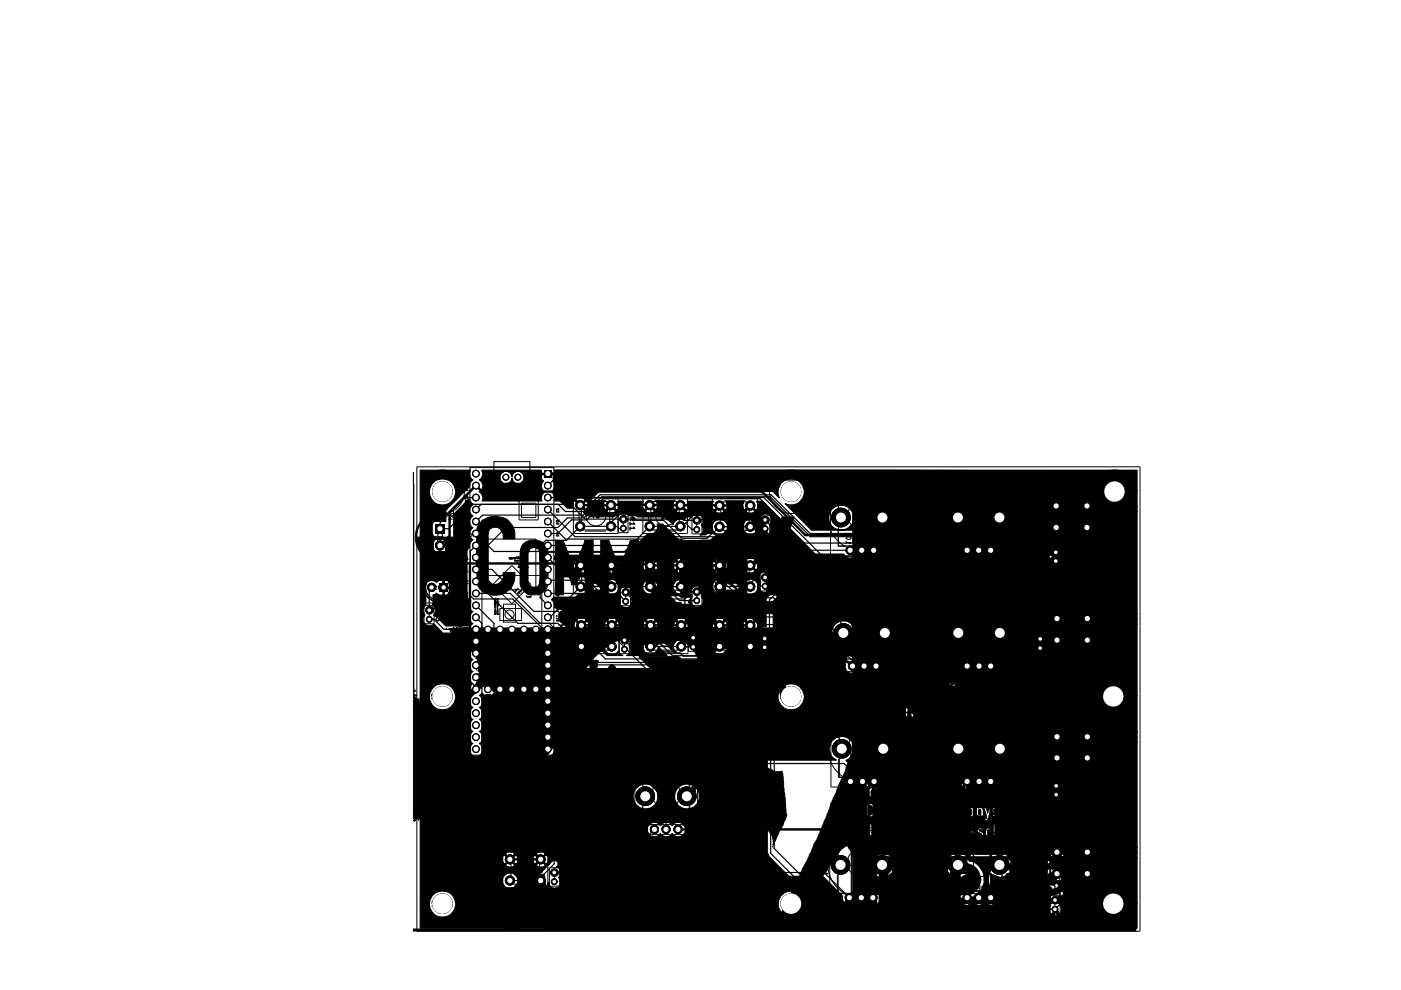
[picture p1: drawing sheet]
<svg xmlns="http://www.w3.org/2000/svg" width="297mm" height="210mm" viewBox="0 0 297 210" stroke-linecap="round" stroke-linejoin="round" font-family="sans-serif">
<g fill="none" stroke="#000" stroke-width=".21">
<path d="M88.4 99h153.3v98.4h-153.3zM99.6 99.1h17.8v61h-17.8zM104.7 97.9h7.6v6.3h-7.6zM87.7 100.1v47.1l.1 .8h.2l-.2-.3 .4 .3-.1 .4 .7 .2h-.3l.3 .5h-.1h.5l-.4-.2 .1-.2 .5 .3-.1 .6h.5h-.5l.4-.2-.3-.1 .1-.1 .3 .1 .1 .3 .1-.1 .1 .1h.4l.3 .9 .4 .2 .1 .4 .4 .1-.1 .1 .5 1.1-.2 .1v.9l.2 .1 .2 .7a1.38 1.38 0 0 0 1.8 .3 1.06 1.06 0 0 1 .1 1.2l-.5 1.7-.9 1.6v.3l-1.6 3.7-.1 8.7-.1 .6 .1 .1-.1 .2-.3 1.4-.2-.1h.1l-.1-.1h-.4v-.2l.3-.1-.1-.1-.2 .2-.2-.2h.6h-.6v-.2h.7h-.7v-.4h.6h-.6h.3l-.1-.1-.2 .1v.3l-.4 .1 .4 .2-.1 .3-.3-.3h-.3l-.1 .1-.5-.1-.4 .2h-.5v-.8h2h-2v-22.6h2.8v-.1l-2.8 .1v-.3h2.8h-2.8v-.3h1.1h-1.1v-.3h1.5h-1.5v-.3h.6l-.6-.1h.8l-.8-.1v-.3l.7 .1-.1-.1h-.6l.1-.1-.1-.9zM88.2 114.6h3.8M88.2 114.3h10.2M88.2 114.1h10.2M88.2 114.2h10.2M88.2 114.5h3.8M88.2 114.4h10.2M88.2 114h10.2M88.2 113.9h10.2"/>
<path d="M88.3 114.8h3.7M88.3 114.7h3.7M88.3 114.9h3.7M88.3 115.1h3.7M88.3 115h3.7M88.4 115.1h3.6M88.4 115.2h3.6M88.4 115.3h3.6M88.4 115.4h3.6M88.5 115.7h3.5M88.5 115.6h3.5M88.5 115.5h3.5"/>
<path d="M88.5 115.8h3.5M88.6 116.1h3.4M88.6 115.9h3.4M88.6 116h3.4M88.7 116.2h3.3M88.8 116.3h3.2M88.9 116.4h3.1M88.9 116.5h3.1M89 116.7h3M89 116.6h3M89.1 116.8h2.9M89.1 116.9h8.3"/>
<path d="M89.2 117h8.2M89.3 117.1h8M89.4 117.2h7.8M89.5 117.3h7.5M89.5 117.3h7.6M89.6 117.4h7.3M89.6 117.5h7.2M89.7 117.6h7.1M89.8 117.7h6.9M90 117.8h6.6M90.1 117.9h6.4M90.2 117.9h6.1"/>
<path d="M90.2 118h6.1M90.4 118.1h5.8M90.5 118.2h5.6M90.7 118.3h5.2M90.7 118.4h5M90.9 118.4h4.8M91.2 118.5h4.2M91.3 118.6h3.9M91.5 118.7h3.5M91.8 118.8h3M92 104.2l-.3 .5M92 118.9h2.5"/>
<path d="M92.3 104.2h-.5l-.1-.3 .1-.2h.5v1M92.4 119h1.7M92.6 103.7h.6M92.8 114.1v.5M92.9 103.7v1M92.9 113.7l-.1-.2 .2-.4 .7 .1v.5M93.5 114.1l.3 .3h-1M93.5 104.2h.6M93.5 103.7v1M94.1 103.7v1M94.5 115.7h3.5M94.5 114.6h3.8"/>
<path d="M94.5 115.1h3.7M94.5 115.8h3.4M94.5 116.1h3.4M94.5 114.8h3.8M94.5 114.7h3.8M94.5 114.9h3.8M94.5 114.5h3.8M94.5 115.2h3.7M94.5 116.8h2.9M94.5 115.3h3.7M94.5 115.6h3.5M94.5 115.5h3.6"/>
<path d="M94.5 115.9h3.4M94.5 115.4h3.6M94.5 116.2h3.4M94.5 116h3.4M94.5 116.8h3M94.5 116.7h3M94.5 116.6h3.1M94.5 116.4h3.2M94.5 116.3h3.3M94.5 116.5h3.1M94.5 116.2h3.3M94.5 115h3.7"/>
<path d="M94.6 104.7v-1l.3 .7 .3-.7v1M95 110.1h1M95.5 109.6v1M95.7 108.9h1M96.2 108.4v1M98.7 108.3l.5 .2-.5 .2M98.7 110.9l.5 .1-.5 .2M98.7 103.8l.5 .1-.5 .2M98.7 102.4l.4-.1 .1 .3h-.5zM98.7 100.2h.3v.2h-.3M98.7 118.5l.5 .2-.5 .1M98.7 116l.5 .1-.5 .2"/>
<path d="M98.7 113.4l.5 .2-.5 .1M98.7 113.2l.5-.3v.3M98.7 105.9l-.1 .1M98.7 100.6h.3M98.7 106.5v-.4l.3 .2 .2-.2v.4M98.7 105.7v-.2h.3v.1l.2-.1v.2M98.8 103.8v.2M98.8 108.3v.3M98.8 110.9v.2M98.8 113.4v.3M98.8 116v.2M98.8 118.5v.2"/>
<path d="M99 107.9l-.2 .2 .4 .1v-.3h-.4l-.1 .3M99 110.5l-.3-.1v.3h.2l.1-.3h.2v.3l-.2-.1M99 114.1v.5M99.1 100.6h.1M99.1 113.7l-.1-.2 .3-.4h.5l.3 .2-.1 .4M99.2 104.9l-.5 .2 .5 .2M99.2 103.3l-.1 .3-.4-.1v-.2l.2 .1M99.2 102.8h-.5l.5 .3h-.5M99.2 100.8l-.5 .2 .5 .1M99.2 118.1v.2h-.3l.1-.2h-.3v.2M99.2 115.5l-.1 .3h-.4v-.3h.3l-.1 .3M99.8 114.1l.3 .3h-1.1"/>
<path d="M102.1 110.4l.4-.2a4.6 4.6 0 0 1 4.6-.3 3.9 3.9 0 0 1 2.1 4.4h-2.5a1.91 1.91 0 0 0-.6-2 1.91 1.91 0 0 0-1.9-.3 1.53 1.53 0 0 0-.7 1.3v9.5a1.39 1.39 0 0 0 1.9 1l.4-.1 .7-.7 .2-1.6h2.5a4.3 4.3 0 0 1-1.8 4.1 4.3 4.3 0 0 1-4.4 .3l-1.4-1-.5-1v-11.4a3.5 3.5 0 0 1 1-2zM103.4 114.3h10.2v10.8h-10.2zM107.4 103h-.1l-.1 .3 .6 .2v-1.1l-.5 .1 .1 .5h.4M108.1 118.3l-.1-.1 .1 .3h-.1M108.2 102.5l.4-.1 .2 .2-.2 .4-.4 .1v.2l.2 .2 .4-.1M108.2 118.2v.3v-.2l.1 .1M108.4 118.3l.1-.1 .1 .3zM108.5 119.9l4.1 4.1-4.1 4-4-4zM108.7 118.5h.1M108.8 118.3l-.1-.1v.3M109 118.2v.3M109.1 119v-.3l.1 .3"/>
<path d="M109.1 118.9h.1M109.2 118.4l-.1 .1M109.2 102.4v.9l.2 .2 .4-.2v-.9M109.2 118.4h-.1v-.2h.1v.3M109.2 118.7l.2 .1v.2h-.2l.1-.2 .1 .1M109.3 118.2l.2 .3M109.5 118.2l-.2 .3M109.6 118.5v-.3l.1 .2 .1-.2v.3M109.6 118.7l-.1 .3M109.7 118.7l.1 .3v-.3M109.8 118.2l.1 .3M109.9 118.7h.2v.3h-.2z"/>
<path d="M109.9 119.6l.3-.1v.2M109.9 119.9h.3M109.9 119.8h.3M110 118.5v-.3l.1 .2 .1-.2v.3M110.1 105.2h4v5h-4zM110.1 119.8v.1M110.4 119.9l.3-.1zM110.4 119.3v.2l.2-.2 .1 .2M110.4 119.6l.3 .2M110.6 106.7h3v3h-3zM110.7 119.1v.2l-.1-.2-.2 .1 .1 .1M110.7 118.9h-.3l.2 .1"/>
<path d="M110.7 119.6l-.3 .2M110.8 115.5a3.2 3.2 0 0 1 4.8 .1l.5 .9 .1 .9v5.8a3 3 0 0 1-2 2.9h-2a3 3 0 0 1-1.9-2.3v-3.5h1.7v3.1l.1 .3a1.17 1.17 0 0 0 1.4 .8 1.17 1.17 0 0 0 .9-1.4l.1-3.8-.1-2.2-.2-.5a1.56 1.56 0 0 0-1.4-.5 1.29 1.29 0 0 0-.8 1.2v3h-1.7v-3.9zM117.8 114.5l1.6 .1 2.3 6 .9-2.1 .4-1.3 .5-.8 .5-1.8 1.8-.1v11.6h-1.7l-.1-7-.8 1.8-1 3.1h-1l-1.5-4.7-.1-.2-.1 .1v6.9h-1.8zM118 108.4l.4-.1 .1 .3h-.5zM118 107.8v.4l.4-.4v.4M118 105.9l.4-.1 .1 .2h-.5zM118 105.5h.5l-.2 .1M118 103.3h.4l.1 .2h-.5zM118 111l.4-.1 .1 .2h-.5zM118 100l.4-.1 .1 .3h-.5zM118 116h.4l.1 .2h-.5zM118 118.6l.4-.1 .1 .2h-.5z"/>
<path d="M118 113.5l.4-.1 .1 .3h-.5zM118 105.3v.3M118 113h.3M118.1 110.7v-.3l.2 .1 .2-.1v.3M118.1 112.9v.3l.4-.1M118.5 101l-.1 .3-.4-.1v-.2h.2M118.5 100.5h-.5l.5 .3h-.5M118.5 115.5v.2l-.3 .1 .1-.3-.2-.1v.4M118.5 118.1l-.2 .2h-.2l-.1-.2 .2-.1v.3M121.6 105.6h9.4v7.5h-9.4zM121.6 118.4h9.5v7.5h-9.5zM122.8 108.6v1.6"/>
<path d="M123.3 106.3h6v6.1h-6zM123.3 119.1h6.1v6h-6.1zM124 106.1h4.5M124 112.6h4.5M124.1 118.9h4.5M126.1 108.7h-.7l.4 1M126.1 108.8h-.6l.4 1M126.6 109.3l-.1 .1 .1 .4h.4v-1h-.4l-.1 .3 .1 .2h.4M126.6 109.2l-.2 .2 .2 .3h.4v-1l-.5 .1v.3l.5 .1M127.4 114.6l1.7-.1 1.5 4.4 .8 1.6 2.1-5.7 .2-.2 1.7-.1v11.6h-1.8l-.1-6.8-.8 1.9-.9 2.8h-.9l-1.7-4.9-.1 7h-1.7zM129.8 108.6v1.6M131 109.1h2.2v3.8h-2.2"/>
<path d="M131.4 110.4a.81 .81 0 0 1 .8-1.1 .81 .81 0 0 1 .7 1.2M132.2 110.1v1.9M133.6 109.8h1l-.1 .6-.4-.1v-.5M133.6 110.8v.5M133.6 111.8v.6M134.1 110.1l-.5 .3M134.4 110.8l.2 .3h-1M134.4 111.8l.2 .2h-1M136.3 105.6h9.5v7.5h-9.5zM136.3 118.4h9.6v7.5h-9.6zM137 114.5h1.8l.1 9.5a1.25 1.25 0 0 0 2 0l.1-9.5h1.7l-.1 9a1.67 1.67 0 0 1-.3 1.4l-1.4 1.1a2.96 2.96 0 0 1-3.7-1.5l-.2-.4zM137.5 108.6v1.6"/>
<path d="M138 106.3h6v6.1h-6zM138.1 119.1h6v6h-6zM138.8 106.1h4.4M138.8 112.6h4.4M138.8 118.9h4.5M139.9 103l.8-.3 .4-.5a1.11 1.11 0 0 0 1.1 .7l-.1 .3h-1l-.1-.5-.8 .4 .4 .3v.4h.3l.2-.6h1l-.3 .3v.6a1.42 1.42 0 0 0-1.4 0l-.1-.1a1.03 1.03 0 0 0-.4-1zM140.4 109.5v.7M140.5 109.1l.3 .8h-.6M140.6 109.1l.3 .7h-.6M141.4 109.6l-.2 .1v.4l.2 .1h.3v-1h-.4v.4h.4M141.5 109.6h-.2v.4l.2 .2h.3v-1.1h-.4v.5h.4M144.3 114.5l1.8 .2v.3l.9 2.1 .8 2.5 .2 .2 .7 1.7v-7h1.7v11.6h-1.5l-.2-.2-2.6-6.7-.1 6.9h-1.7z"/>
<path d="M144.5 108.6v1.6M146.7 109.3h2.1v3.9h-2.1zM147 110.7a.81 .81 0 0 1 .8-1.1 .81 .81 0 0 1 .7 1.2M147.7 110.3v2M149.3 110.6h.9v.5h-.4l-.1-.5M149.7 110.8l-.4 .4M149.8 111.7l.2-.2 .2 .1v.4h-.4v-.4l-.2-.1-.3 .1v.4l.3 .1 .2-.2M151 118.4h9.6v7.5h-9.6zM151 105.7h9.6v7.5h-9.6zM152 114.5h1.8v11.6h-1.8zM152.3 108.7v1.5M152.8 119.1h6v6h-6z"/>
<path d="M152.8 106.4h6v6h-6zM153.6 106.2h4.5M153.6 112.7h4.5M153.6 118.9h4.5M154.5 114.6h5.9l.1 1.4h-2.1v10.1h-1.7l-.1-10.1h-2.1zM155 109.9h.6M155.3 108.9l.3 .2-.3-.2v1zM156.2 109.4l-.3 .3 .6 .2v-1h-.3l-.2 .2 .2 .3h.3M156.2 109.3l-.3 .3 .3 .3h.3v-1h-.4v.4h.4M159.2 109.7l2.5-.1 1 3.4 .4 .8 .4 1.8 .3 .4 .9-3 .3-.3v-.4l.8-2.7h2.5l-3.2 9.1-.1 7.4h-2.5l-.1-7.2zM159.3 108.7v1.5M161.2 109.2h2.1v3.9h-2.1z"/>
<path d="M161.5 110.6a.81 .81 0 0 1 .8-1.1 .81 .81 0 0 1 .6 1.2M162.2 110.2v1.9M163.7 110.4h1l-.1 .6h-.4v-.6M163.8 111.4v.5h.4v-.5h.5v.5M164.2 110.7l-.5 .3M165.6 103.8l.3-.1 .3 .3v.5l-.3 .2-.3-.1M166.5 103.7h.6M166.8 103.7v1M167.5 104.2h.5M167.5 103.7v1M168 103.7v1M168.5 104.7v-1l.3 .7 .3-.7v1"/>
<path d="M176.1 103.5h13.3v14.4h-13.3zM177.7 107.5v-4h10v4M177.7 111.9v3.9h1.6M177.8 103.7h9.8v12h-9.8zM179.4 115.1h1l-.2 .2M179.4 114a.54 .54 0 0 1 .6-.2 .54 .54 0 0 1 .4 .4 .63 .63 0 0 1-1-.2zM179.4 114.7v.6M179.4 113.4h1M179.4 113l.4 .3M180.1 113l-.4 .4M181.1 115.8h.7M181.5 114.1h.5v.5h-.4l-.2 .4 .2 .1h.4"/>
<path d="M181.8 101.4l.3-.2 .4 .5v.3h-.2l-.2-.5-.3 .5 .8 .1-.4 .2h-.5a.63 .63 0 0 1 .1-.9zM181.9 101a1.79 1.79 0 0 1 1.9 0l-.6 .1-.2 .5v.9l.7 .1 .1 .1h-1.9l.8-.2-.1-1.3zM182.4 114.1h.5v1h-.5M182.5 114.6h.4M183.4 101.4l.3-.2 .4 .8h-.2l-.2-.5-.4 .5h.8v.2l-.9 .1a.78 .78 0 0 1 .2-.9zM183.5 115.8h.8M183.6 114.7l-.3 .4M183.9 114.7h-.4l-.2-.2 .1-.3 .5-.1v1M187.7 111.9v3.9h-1.6M189.9 111.8h1l-.2-.5h-.3v.5M189.9 110.4v.4h1v-.4M189.9 111.3l.5 .3"/>
<path d="M190.4 110.5v.3M190.9 109.5v.5h-.5l.1-.5-.4-.1-.2 .2 .1 .4M200.9 103.5h13.3v14.4h-13.3zM202.5 107.5v-4h10.1v4M202.5 111.9v3.9h1.7M202.6 103.7h9.8v12h-9.8zM203.9 114.8h1l-.3 .3M203.9 114.5v.6M203.9 113.1h1M203.9 112.8l.4 .2M203.9 113.6a.58 .58 0 0 1 1 .3 .58 .58 0 0 1-1-.1zM204.5 112.8l-.3 .3"/>
<path d="M205.9 115.8h.8M206.3 115.1h.5M206.4 100.7a1.06 1.06 0 0 1 1.7 .8h-1l-.1-.7a.68 .68 0 0 0-.6 .7 .68 .68 0 0 0 .6 .7l.1-.7 1 .1a.97 .97 0 0 1-1.4 .8 1.14 1.14 0 0 1-.3-1.7zM206.8 114.5l-.2-.4v1M207.2 114.1h.6v1h-.6M207.4 114.6h.4M208.4 115.8h.8M208.5 114.7l-.3 .4M208.7 114.7h-.3l-.2-.1v-.4l.5-.1v1M212.6 111.9v3.9h-1.7M214.7 111.8h1v-.5h-.3l-.2 .5M214.7 110.4v.4h1v-.4"/>
<path d="M214.7 109.7h1l-.2 .3M214.7 111.3l.5 .3M214.7 109.4v.6M215.3 110.5v.3M222.4 105.8h9.6v7.5h-9.6zM222.7 116.1h2.2v3.9h-2.2zM223.1 117.5a.81 .81 0 0 1 .8-1.2 .81 .81 0 0 1 .7 1.3M223.7 108.8v1.5M223.8 117.1v1.9M224.2 106.6h6v5.9h-6zM224.9 106.3h4.5M224.9 112.8h4.5"/>
<path d="M225.3 117.3h1l-.1 .6-.4-.1v-.5M225.3 118.3v.5M225.8 117.5l-.5 .4M225.9 110h.6M225.9 110.1h.6M226 118.3l.3 .2h-1M226.1 110v-.9l.4 .2-.4-.2v1M227.1 109.5l-.3 .1 .1 .4h.5v-.9h-.4v.4h.4M227.1 109.6l-.3 .1 .2 .4h.4v-1h-.5l.2 .5h.3M227.9 109.1h.4a.63 .63 0 0 1 0 .9l-.4-.1zM227.9 109.2l.3-.1a.6 .6 0 0 1 0 1h-.1a.6 .6 0 0 1-.2-.9zM230.7 108.8v1.5"/>
<path d="M235.8 104.9h1l-.7 .3 .7 .4h-1M235.8 102.2v.4h1M235.8 104.5h1M235.8 103.9h1M235.8 103.3h1M236.2 115.3h.3l.2 .2h1.1l.2-.3 .3 .3 .5 .1v.4l-.6 .1v.7h-2v-.5l1.7-.1-1.7-.3zM236.2 114.6h2v.5h-2zM236.2 111l1.8 .2a.61 .61 0 0 1 0 .9h.2v.5h-2v-.5h1.3l.3-.2-.1-.3-.4-.1h-1.1zM236.2 118.9l.1-.1 .3 .3v.7h.8v-.7l.2-.2 .2 .2v.7h.8v-.8l.2-.2 .2 .2v1.3h-2.8zM236.2 117.1h2.8l-.1 .5-.9 .1 .1 .2-1-.3-.5 .2 .1 .4h.4h.5l.2-.3h.4a.63 .63 0 0 1-.4 .8h-1.1a.65 .65 0 0 1-.5-1.1zM236.3 113l.3-.2h1.2l.2 .2 .2 .4-.1 .3h-.3l-.2-.4h-.9l-.1 .4h1.5l-.1 .4-.3 .2h-1a.79 .79 0 0 1-.4-1.3zM236.4 103.9v.6"/>
<path d="M236.8 103v.5M238.6 116.4h.3v.4h-.3zM238.6 114.7h.3v.4h-.3zM89.6 121.3h6.4v6.5h-6.4zM89.9 128.4h2.1v3.8h-2.1zM90.3 129.7a.81 .81 0 0 1 .8-1.1 .81 .81 0 0 1 .6 1.2M91 129.4v1.9M91.7 128.1l.5-.1v1a.59 .59 0 0 1-.6-.3 .59 .59 0 0 1 .1-.6zM92 121.1h.5M92.2 125h.4M92.4 129.1h1.1l-.1 .6-.5-.1v-.5M92.4 130.1v.5"/>
<path d="M92.5 120.4l-.2-.3v1M92.5 131.1l-.1 .3 .2 .3 .4-.2-.1-.4h.6v.5M92.6 124.4l-.2-.3v.9M92.6 128h.4v1h-.4M92.8 128.4h.2M92.9 120.3l.6-.2v1l-.6-.3zM92.9 129.4l-.5 .3M93 124.2l.4-.1v.9l-.5-.3zM93.2 130.1l.3 .3h-1.1M93.9 128v1h-.5M94.7 133.2l.1 .1zM95.2 133.3h.3l-.1 .2h-.2z"/>
<path d="M95.2 123.1v3M95.3 123v3.2M95.4 123a2.99 2.99 0 0 0-4.5-.7 2.99 2.99 0 0 0 0 4.6 2.99 2.99 0 0 0 4.5-.8M95.4 133.8l.1 .1zM95.6 133.5l.2-.2h78.8h-78.8l.4-.2 .1 .1h.4l.1-.1 .2 .2 1.4-.2 1.4 .1 17.1-.1h56a1.73 1.73 0 0 1 2.2 .7h-.4l.4 .3 .1 .6 .2 .1 .3 .1 .2-.2v.4l.1-.3h.6h-.6l.3-.2 .8 .1-1-.3 .6-.4 .1 .1-.2 .1 .2 .2 .3-.1 .1 .3h.5l-.1 .1h.2l.1 .4 .6-.3 .1 .3 .5-.4h.3h-.3l.3-.3 .2 .2-.2-.4 .6-.1-.6-.1v-.4h.4h-.4l.1-.1-.2-.2h.3l.1-.2 .1 .1 1-.1v-33.1h60v97.4h-153.1v-.4h19.5l-.2-.4 .1-.1-.2-.3 .1-.2a6 6 0 0 1 2.2-3.3l.1 .1 .7 4.2h8h-2.3l-.9-4.3-.6-2.1a17 17 0 0 1-1.2-4.5l.3-.8 2.1 .1 .9 9.3 .4 2.2 .8-.4h.5l.1 .5h2.6v-2.8l.5-2.3 1 2.8a4.6 4.6 0 0 0 1.8 2.3h2.4l-.1-.9 6.6 .1-6.6-.1-.2-1-.3-.2a1.77 1.77 0 0 0-1-1.2l-.9-1.4v-5.2l1.6-.1h-1.5l.6-2-.3-.8h.8h-.8l-.6-1.1h2h-2l1.8-.1h-1.8l-.3-.6h1.3h-1.3v-.2h2.6h-2.6h-.1h.3l-.3-.1h1.7h-1.8l-.1-.4 2.2 .2 .1-.1-1.5-.1h2h-2.8h-.1h2.3l-2.3-.1h2.7l.1-.4-.3 .4h-2.5v-.1h2.2h-2.2l.1-.1h-.1l-.1-.3 1.7 .2 .8-.1-.1-.1-.1 .2-2-.1 .9-.1h-.8l.2-.4h.3l-.1-.1-.3 .1-.2 .4h-.4l-.2-.3 .4 .1v-.3h-.4l-.1-.2h1.6h-1.6l-.2-.2h1.1h-1.1l-.1-.2 .5 .1-.8-.2 1 .1 .1-.2-.1-.2-.1 .3h-.9v-.4h1.1l-1.1-.1h1.2l.2 .4h.3l-.4-.3 .2-.3-.3 .2h-1.2l-.1-.2h1v-.2l-.3 .2h-.7v-.3l.3 .1-.1-.1h.4l.1-.2h.5l-.5-.1-.2 .3-.6-.1-.1 .2-.1-.6h.2h1.3l.6 .3v.8l.5 .3h-.3l-.2 .4h.5v.4h.6l-.4 .1-.2 .4h.9l-.2-.2-.5 .1 .4-.2 .8 .1 .2-.5-.5 .4h-.5l.2-.2-.2-.2 .7 .1-.1-.2-.6 .1v-.2l-.3-.2h-.6l.4-.2-.1-.1 .8 .5 .4-.1 .5-.4 .1 .2-.4 .2 .4 .3 .1 .4 1 7.5 .3 .2 1.2-.7 .9-.1 .6 4.6a3 3 0 0 0 1.7 2.1l.9 .9 1.1 1.7h3.7v-1l-2.9-6-.4-2v-3l.9-3.2 .2 .8 .6 1.4v.4a10.2 10.2 0 0 1 .8 3.8l.3 .2 1.2-.7h.3l.7 .6 .5 3.9a3.6 3.6 0 0 0 1.8 2.3l1.6 1.6 .5 .9h3.3l-.3-1.8-.2-.1-2.3-4.9-.3-3a6 6 0 0 1 .2-3.5l.4-1.7 .2-.3h.2l1.8 4.5 2.3 1.7 .2 .4a5.1 5.1 0 0 1 1.7 3.9l.2 .3 .2-.1 1.5-1.3 .3-1.1a5.8 5.8 0 0 0-.6-4.7l-.4-.4-.9-.5-.3-.5a3.6 3.6 0 0 1-1.7-2.9v-2.4l.3 .2a3.1 3.1 0 0 1 1.9-.5l.4 2.1a2.96 2.96 0 0 0 .7 2.4l1.9 1.3 .9 1.4h3.2l-.2-1-.3-.1-1.7-3.5a5.9 5.9 0 0 1-.9-3.2l.1-1.8 .4-1.6 .5-.8h.1l1.5 3.3 2.4 1.8a3.5 3.5 0 0 1 1.5 3.1v.2h.3l.8-.5v.1l-1.6 3.4-2.2 4-.7 1.8-.5 .7-1.5 3.1-.5 .6-1 1.9h21.4a1.01 1.01 0 0 1-.1-1.4l.1-.7h.2l-.3-.1 .3-.2-.4-.1 .1-.1h.4h-.4l.1-.4h.3h-.3l.2-.2-.2-.1v-.4h.4v-.1l-.4 .1v-.2h.6h-.6l.2-.3-.1-.1h.4l-.1-.2 1-.3a.37 .37 0 0 1 .3-.2 .37 .37 0 0 1 .4 .2l-.2-.3h.2v-.2l.1 .3v-.4l.5-.1 1.3-1 .3-.6h5.4v5l.1 1 .4 .1h41.9l.5-.4v-14l-.4-.5-42.2 .1-.2 .4-.1 .6v7.7h-5.4l.2-.1 .1-.7v-7.4l-.1-1h-.2l-.6-.9a.47 .47 0 0 0-.3-.4 .47 .47 0 0 0-.5 .1l-.9 .8-1.6 1.9-1.5 2.8-.6 .5-1 1.8-.7 .6a.74 .74 0 0 1-.8 .7l.1-.3-1 1-.5 1.3h.4h-.3l.2-.1 .8-.1v-.4h.4h-.4l.1-.1 .6-.2-.3-.1 .6-.2-.2-.3 .1-.2 .1 .2v-.1v-.5l.6-.2 .1 .2-.1 .4-1.1 1.1-.3 1.1-.3 .2 .4 .3v.4l.3 .5-.7 .5a1.31 1.31 0 0 0-1.4 1.2l-.2 .1v.2l-.1-.1-.1 .4h-.2v.4h-.3l.1 .3h-.1l-.6 1.5h-9.4h4.6l.7-1.2 .7-1.5h4.7h-4.7l.1-.2h4.7l.2-.3-.3 .3-4.6-.1 .1-.4 .9-1.3 .3-.7h4.6h-4.6l.4-1 .5-.6 .1-.5 .4-.6 .2-.8h4.4h-4.4l.3-.5h4.6h-4.6l1.2-2.4 .3-1 .2-.1 .7-1.4 .2-.2v-.3l.2-.1 1.2-3h7.1h-7.1l.9-1.9h9.9l.4 .3h.6l.5-.3v-.7h.3v.6a.81 .81 0 0 0 1.4 0v-1.2l-.1-.3h-1.1l-.2 .3v.6h-.3v-1h2.1v2h.4v-2h.4v2l.4-.1v-1.3l.3-.2h.2l.1 .4v1.2h.5v-.5h1.1a.87 .87 0 0 0 1.5 .1 .87 .87 0 0 0-.8-1.3l-.2-.3 .1-.4 .6 .4h.4l.1-.2-.6-.6-.8 .1a.79 .79 0 0 0-.3 .8 .79 .79 0 0 0 .6 .6l.5 .2v.3l-.1 .5-.6-.2v-.2l-.3-.1-.1 .3h-1.1l-.1-1.3-.3-.1-4-.1v-.6h2.1v.1h.3l.1-.1-.3-.3h5.1v2.6l.4 .3 .4-.1-.3-.4v-1l.8 .1 .3-.2 .3 .2-.1 .2a.76 .76 0 0 0-.9 .9l.4 .3h1v-1h.3l.1 .7a.86 .86 0 0 0 1.2 .1l.2-.2-.3-.2-.6 .2v-1l.1-.2 .4 .2 .4-.1a.87 .87 0 0 0-1.5-.1v.6h-.3l-.2-.9-.4-.1-.6 .1-.2 .4h-.4v-1.4h3.8v2.9l.5-.1v-.3l.2-.4 .5 .8h.5l-.6-.9h1.3l.3 .3-.1 .6 .3-.1 .1-.7h.2l.2 .2-.1 .6 .3-.1 .2-.7h.6v.5l.2 .3h1.2v-1h.3l.1 .7a.84 .84 0 0 0 1.4-.1l-.2-.2-.5 .3-.3-.3v-.2h.3h.7l-.2-1.1h-.2a.86 .86 0 0 0-1.1 .3v.6h-.3v-1h2.1v2h.4v-.3h2.4l.4 .3h.6l.2-.2a.6 .6 0 0 0 0-.8h.5l.1 .7 .4 .3h.5l.4-.4-.2-.2-.5 .3-.2-.3 .1-.9 .8 .1-.1-.5h-.6l-.5 .1-.2 .2v.6l-.8-.1-.5-.3 .2-.2 .8 .2a.67 .67 0 0 0-.9-.6 .67 .67 0 0 0-.4 .9l.7 .3 .1 .4-.3 .1-.4-.3-.2 .3h-2.4v-.8l2.1 .2 .1-.3-1.1-.1-.4 .2h-.7l.1-.3 .6-.4-.1-.1-3.1-.1v-.9h8.3v2.9l.4-.1v-1.3l.3-.2h.1l.1 .4v1.2h.5l-.1-1.8-.2-.1h-.6l-.1-.1h1.1l.6 2h.3l.2-.3 .2-.9 .3 1.1h.5l.5-1.8-.2-.1h.4v1.7l.2 .3h1.3v-2h.4v2h.3l.2-1.4 .6-.4-.1-.1h-.6l-.3-.1h-1.1v1.4l-.3 .3-.2-.3v-1.3h-1.1l-.3 1-.3-.9-.2-.2-.3 .3-.1 .9-.5-1.1-1.5-.1v-.6l-.2-.3h7.2v2.9h1.1l.4-.4-.1-1.4-.3-.1h-.5l-.1-.7-.3-.3h1.5v2.6l.4 .3 .4-.1-.3-.4v-.5h.4v.6a.8 .8 0 0 0 .7 .4 .8 .8 0 0 0 .7-.4l-.1-.2-.6 .3-.2-.3v-.2h.2h.7l-.1-1.1h-.3a.86 .86 0 0 0-1 .3v.6h-.4v-1h2.2v2h.3l.2-1.4 .6-.4-.1-.1h-.6l-.3-.1h-2.3v-.9h-17.9l-.4 .2-.2 .8-.4-.1-.4 .2v1h-.5l-.1-.8 .4-.2-.3-.2v-.9l-.3 .9-.2 .1h-.1v-.9l-.1-.1-.2 .2-.1 .6-.3 .2 .2 .5-.4 .5-1.3-.1 .4-.9-.1-.1-.6 .4-.3 .5v-1.5l-.2-.3h-9.7l-.1 .3h-2.1v-.3h-.5v2l-.1 .5-.3 .1h-10.5l2.3-5.5h8v1.2a.87 .87 0 0 0 1.5-.2l-.3-.3-.3 .4h-.4l-.1-.6h1.3l.1 .7a.77 .77 0 0 0 1.4-.1v-1.2l-.2-.3-.3-.1-.7 .1-.3 .3v.6h-1.3l.1-1.4h.4l.2 .4h2.5v2l.4-.1v-1.3l.3-.2h.1l.1 .4v1.2h.5v-1.4l.3-.2 .2 .1v.5v1h.6v-1h.2v.6a.8 .8 0 0 0 .7 .4 .8 .8 0 0 0 .7-.4l-.1-.2-.5 .2-.3-.4 .9-.1-.1-1h1.1l.2 .4v1l.2 .4h.6l-.3-.5v-.4h.4l.1 .7a.77 .77 0 0 0 1.3-.1v-1.2l-.2-.3h1.1l.2 .4v1l.2 .4 .5 .1 .1-.1-.4-.5v-.9l.4-.4-.4-.1v-.5l-.2-.1-.4 .7h-1.1a1.08 1.08 0 0 0-1.2 .3v.6h-.4v-.5l.3-.4-.3-.1v-.5l-.3-.1-.4 .7h-1.1a.87 .87 0 0 0-1.3 .3v.6h-.2a.88 .88 0 0 0-.6-1l-.5 .1h-.9l-.3-.1h-2.5l.2-.2-.1-.4-.5-.2h-.5l-.4 .3v1h-8l.4-1.4h20.8v2.9l.5-.1v-1.3l.2-.2h.2l.1 .4v1.2h3.9v-1.3h.6v1.3h.5v-1.5h.7l.4-.1 .2 .2-.1 .2a.76 .76 0 0 0-.9 .9l.4 .3h1.1l-.1-1.6-.1-.3-.5-.1h1v2.8h.3l.1-.9h.9l.1-.3v-1l-.1-.5h-.9l-.2-.1h1.7v2.8h.4l.1-.9 .6 .1 .4-.4v-1l-.2-.5h-.8l-.3-.1h-3.1l-.5 .1-.3 .4h-.3v-.5h5.6l.6 1.8v.5l-.5 .3v.2l.7-.1 .3-1.1h.6l.5 .4h.6a.65 .65 0 0 0 .2-.9l-.8-.6 .1-.1 .8 .1a.67 .67 0 0 0-.8-.5 .67 .67 0 0 0-.5 .9l.7 .3 .2 .4h-.4l-.4-.2-.2 .2h-.6l.6-1.6h-.3h-.3l-.3 1.1-.4-1.1h-6v-.9h9v2.9l.5-.1v-1.3l.2-.2h.2l.1 .4v1.2h.5v-1h.3l.1 .7a.77 .77 0 0 0 1.4-.1v-.6h.2l.1 .7a.77 .77 0 0 0 1.3-.1v-1.2l-.1-.3h.2l.3 .4v1l.2 .4h.5l-.3-.5v-.9l.3-.4-.1-.1h.3v2h.4v-2h.4v2l.4-.1v-1.3l.4-.2 .1 1.6h.5v-1h.4v.7l.2 .3h.8l-.2 .4h-.8a.78 .78 0 0 0 .8 .5 .78 .78 0 0 0 .7-.6v-1.8h1.2v1.2a.87 .87 0 0 0 1.5-.2l-.3-.3-.3 .4h-.3l-.2-.6h1.3l.1 .7a.77 .77 0 0 0 1.4-.1v-1.2l-.2-.3-.3-.1-.7 .1-.3 .3v.6h-1.3l.1-1.4h.4l.2 .4h2.5v2l.4-.1v-1.3l.3-.2h.2v.4v1.2h.5v-1.4l.3-.2 .2 .1 .1 .5v1h.5v-1.3l-.2-.6-.3-.1-1.5 .1-.3-.1h2.6v2l.4-.1v-1.3l.3-.2h.1l.1 .4v1.2h.5v-1.4l.3-.2 .2 .1v.5v1h.6v-1.3l-.2-.6-.4-.1-.5 .1h-.9l-.3-.1h2.6v1.6l.2 .4h1.2v-2h.4v2l.4-.1v-1.3l.2-.2h.2l.1 .4v1.2h.5l-.1-1.8-.2-.2-.7 .1-.3-.1h1.7v2h.5v-1.9l.3 .4v1l.3 .5h.4l.1-.2-.4-.4v-.9l.2-.2 .2 .2 .5 1.3-.1 .6-.4 .3 .1 .1 .6-.1 .9-2.7h-.5l-.4 1.1-.3-1.1h-.8v-.5l-.2-.1-.5 .7v-.1h-3.2v1.4l-.1 .2-.4-.2v-1.3l-.2-.1h-8.1l.2-.2-.3-.4h11.6v.1h.4v-.3h-.4v.2h-11.6l-.8-.2-.4 .3v1h-1.2v-.5l-.5 .1-.5-.1-.5 .2v.8h-.4l-.1-.8-.2-.2-.7 .1-.3-.1h-1.4v-.5l-.2-.1-.5 .7h-1.2l-.3 .3v.6h-.2v-.6l-.2-.3a1.08 1.08 0 0 0-1.3 .3v.6h-.3l-.2-.9-.8-.1v-.6h5.7v.1h.4v-.1l-.1-.3-.3 .1v.2h-5.7l-.3-.3h-9.7v1.3h-.6l-.1-1.2-.4-.1v2.9h-2.9v-1h.3v.6a.8 .8 0 0 0 .7 .4 .8 .8 0 0 0 .8-.4l-.2-.2-.5 .2-.3-.2v-.2l.3-.1h.7l-.2-1-.3-.1a.86 .86 0 0 0-1 .4v.6h-.3l-.1-.8-.3-.2-.5 .1-.1-.7-.3-.3h-21l.4-1.1 .7-1 .4-1.6 .3-.4h5.6l.6 1.8v1h.5v-1.1h.5l.1 .8a.77 .77 0 0 0 1.3-.2v-1.2l-.1-.2h-1.1l-.2 .2v.6h-.5l.3-1h2v1.7l.1 .4h1.3v-2.1h1.3v2.1l.4-.1v-1.3l.3-.3h.1l.1 .5v1.2h.5v-1.1h.3l.1 .8a.84 .84 0 0 0 1.3-.2l-.2-.1-.5 .2-.2-.4 .9-.1v-.2h.3l.1 .8a.84 .84 0 0 0 1.3-.2l-.2-.1-.5 .2-.2-.4 1.3-.1 .1 .8 1.4 .1v-2.9h1.2v2.9l.4-.1v-1.3l.2-.3h.2l.1 .5v1.2h.5v-1.1h.2v.6a.8 .8 0 0 0 .8 .5 .8 .8 0 0 0 .7-.5l-.2-.1-.5 .2-.2-.2v-.2l.2-.1h.7l-.2-1-.2-.1a.86 .86 0 0 0-1.1 .3v.6h-.2l-.1-.7-.2-.2-.6 .1-.1-.8-.3-.2h3.2v2.5l.4 .4 .4-.1-.2-.5v-1.5h.4v2.9h.3l.1-.9 .7 .1 .2-.2h.9v.2h.4l.1-.2-.1-.2h-.3l-.1 .2h-.9v-1.6l-.2-.2-.7 .1-.8-.3h2.1l.1 .2 .6-.4 .3 .2-.5 1v.4l.4 .1 .5-1.5-.1-.3a.73 .73 0 0 0-.8-.3 .73 .73 0 0 0-.5 .6h-2.1v-.7h-5.1l-.5 .1-.1 .9-.4-.2-.5 .3v.9h-.4l-.2-1a.87 .87 0 0 0-1.2 .2v.6h-.3l-.2-.8-.2-.1a.86 .86 0 0 0-1 .3v.6h-.3l-.1-.7-.2-.2-2.9-.1v1.5l-.3 .2-.2-.2v-1.3l-.3-.2h-2.1l.4-.7-.3-.1-.2 .1-.5 1-.3-.9-.3-.1h-5.8l.8-1.5 .7-2.4 1.1-2.5 .2-10.8h11.2v3h.5v-1.3h.7v1.3h.5v-1.5h.8l.1-.2h.3l.2 .4-1 .3v.9l.7 .1 .2-.2 .2 .2h.4l-.1-1.8a.85 .85 0 0 0-.8-.3 .85 .85 0 0 0-.7 .6h-.3v-.7h2.2v2.2h.6v-1h.8l.1 .9 1.5 .1v-2l.2 .1 .5 1.9h.4l.4-1.2 .3 1.1 .5 .1 .4-1.5h.8l.1-.2h.3l.2 .2-.1 .2a.9 .9 0 0 0-1 .5l.1 .7 .7 .1 .2-.2 .2 .2h.4v-1.5a.83 .83 0 0 0-.8-.6 .83 .83 0 0 0-.8 .6h-.3l.2-.6h-.5l-.4 1.4-.3-1.4h-.3l-.4 1.3-.3-1.4h4.2v2.2h.5v-.9h.8v.5l.2 .2 .2 .2h.7l.5-.5-.3-.1-.7 .2-.1-.4 1.1-.1v-.6h1.2v1.2l.5 .3h.7a.63 .63 0 0 0 .4-.7l-.2-.1-.4 .3-.5 .1v-.5h1.4v.5l.2 .2 .3 .2h.6l.5-.3v-.4a1.34 1.34 0 0 0-.2-1.2 .81 .81 0 0 0-1.4 .4v.6h-1.4v-1.6l.5 .1 .3 .2h2.6v2.2h.5l.1-1.7h.3l.1 1.7h.6l-.2-2h.3l.2 .4v1.4l.2 .1 .6 .1v-.3l-.3-.2v-1.3l.4-.2-.2-.2h.3v2.2h.6v-.9h.7v.5l.4 .4 .9-.1a1.61 1.61 0 0 0 .2-1.7l-.2-.2a.83 .83 0 0 0-1.3 .5v.6h-.7v-.4l.1-.3 .4-.2v-.3l-.5 .2-.3-.3h-.8v-.4l-.2-.2-.2 .1a.63 .63 0 0 1-.8 .6l-3.7-.1 .3-.1-.1-.3-.7-.4h9v2.3l.1 .5 .3 .2 .4-.1-.2-.4v-2.5h.3v2.3l.2 .6h.7l-.3-.4v-.4h.3v.5l.4 .4 .8-.1 .4-.4-.4-.1-.6 .2-.1-.4 1.1-.1v-.7a.86 .86 0 0 0-.9-.5 .86 .86 0 0 0-.7 .6v.6h-.3v-1.3h2.2v2.2h.5v-1.3l.7-.6-.1-.2-.6 .2-.2-.3h-2.5v-.8h-10.6l-.7 .2-.1 1.3h-1.2a.84 .84 0 0 0-.8-.6 .84 .84 0 0 0-.8 .6v.6h-.8l.1-.6 .5-.3v-.3l-.6 .2-.2-.3h-4.9l-.3 .2v-1h-.6l-.1 1-.6-.1-.2 .2-.1 .9h-.8v-.5l.5-.3v-.3l-.5 .2-.3-.3h-2.5v-.8h-.5v1.2h-.7v-1.2h-11.7v-3.1h14.9l.1-.1h.3l.2 .1-.1 .3a.9 .9 0 0 0-1 .4l.1 .8h.2h.5l.2-.1 .2 .1h2.7l.3-.1a2.57 2.57 0 0 0-.1-2.7l-1.3-.2h2.1v3h.5v-2.9h.3l.6 1.3 .1 .5v1.1h.5a4.7 4.7 0 0 1 .8-3h1v3h1.6l-.2-.4h-.9v-1.8h1.4v2.2h.5v-1h.3l.1 1h.9l-.1 .6-.6-.3-.2 .1a.78 .78 0 0 0 .9 .6 .78 .78 0 0 0 .6-1l-.1-2.1h-1.2l-.3 .4v.7h-.3v-1.2h-1.9v-.5h1.4v.1h.4l.1-.1-.3-.3h2.6v3h.5l.1-1.6h.3l.1 1.6h.6l-.2-2h.3l.2 .4v1.4l.4 .2h.4l.1-.1-.4-.4v-1.2l.4-.3-.2-.2h.3v2.2h.5v-.9h.8v.5l.4 .4h.9l.2-.3 .1-.6h.3v.5l.4 .4h.8l.4-.6a1.34 1.34 0 0 0-.3-1.3 .81 .81 0 0 0-1.3 .4v.6h-.3a.91 .91 0 0 0-.3-1.1 .91 .91 0 0 0-1.1 .1l-.2 1h-.8l.1-.6 .6-.4-.1-.2-.6 .2-.2-.3h4.7v2.2h.5l.1-1.6h.4v1.6h.6v-1.4l.1-.2h.4v1.6h.5v-1.6l-.1-.4h-2l-.2-.2h-5.8l-.1-.5h-.1l-.3 .1a.59 .59 0 0 1-.4 .6 .59 .59 0 0 1-.6-.2l-.3 .3-.1-.1v-1h-3.1l-.2 .3h-1.4v-.3h-1.8l-.4 .2-.3 1-.4-.9-.3-.3h-3.2v3h-1.2l-.1-1.7a.85 .85 0 0 0-.8-.4 .85 .85 0 0 0-.7 .6h-14.4l-.1-10.1-.9 2.7-1.1 3.9-.4 .9-.4 1.4-3.3 9.1-1.9-.9 1-3.8a27.8 27.8 0 0 0 .5-8.3 8.5 8.5 0 0 0-1.5-4.7l-.4-.3h4.1h-4.1l-.5-.4h4.8l-.1-.1-.1 .1h-4.6l-.5-.2h5.3l.2 .5 .2-.1-.2-.1h.4h-.4l-.1-.3 .3-.2v.3l.2-.3v.3h1.6h-1.3l.9-.1h-.9l.1-.2-.2 .1-.5-.4-.3 .5h-1.4v-.3l-.1 .3h-4a3.6 3.6 0 0 0-3.3 1.4l-1.6 1.8-1 2-.2 .1-1.5 3.6-.2 1.1-.3 .4-.8 4.6-.3 2.5 .1 3.5-.2 .1 .4 .1-.2 .7h.2l-.1 .1-.4-.3v-.5l-.3-.2 .3-.1v-.4l-.1 .4h-.2l-.2-.4h.4h-.4l-.1-.1v.7l-.2-.3-.3 .3 .5 .2h-.7l.1 .3-2.5-.9-.1-.2h3.1h-.1h-3.1l3.3-.1h-3.3v-.4l.3-.1 .4-1.5 .6-1.2v-.4l.3-.3 .6-2.6a15.7 15.7 0 0 0 .3-5.2l-.2-.3v-.9l-1-2.6-.8-1.3-1.6-1a7 7 0 0 0-6.4 1.2l-1.9 1.5-1.1-2.4-1.5-1.5a5.4 5.4 0 0 0-5.8-.2l-1.5 .9-.6 .6h-.3l-.8-1.1a5.4 5.4 0 0 0-2.6-1.3l-2.3 .1a9 9 0 0 0-4.4 2.4l-2.4 2.4-1.8 2.6-1.8 3.2-1.1 2.5a36.6 36.6 0 0 0-2 8.5 3.5 3.5 0 0 1-1.4 1.7l-1.4 1.8-.5 .9-2.5-3.5-.4-.2-.1-.4-1-1.2-.7-1.2h-.1l-1.2-2.1-.7-.7-.3-.6-2.5-3.6a7.5 7.5 0 0 0-2.2-2.8l-1.4 .5-1 1.1-1 .5-.1 .4-.6 .3 .2-.1-.1-.4 .3-.3h.6h-.6l.2-.4h1h-1v-.3h.1h-.1v-.3l.2 .1v-.1h.3l-.3-.1h.4l-.4-.1h1.4h-1.3l.2-.3h.4h-.2l-.1-.5 .3 .2 .2-.1-.3 .2 .3 .1v-.7h.2v.2l.1-.1h.2h-.2l-.3-.3h.5h-.5l.2-.5 .3 .4h.1l-.1-.2h.4h-.4l-.2-.3h.5h-.5v-.2l.5-.1h-.3v-.2h-.1l.2-.1-.1-.2h.4h-.4v-.3h.3h-.3v-.2h.5h-.5l.1-.4 .3 .1-.4-.3 .4-.1-.4 .1v-.4l.4 .1-.1-.1h-.3v-.3l.3 .1v-.2l-.3 .1 .2-.2h.2l-.3-.1-.1-.4 .1-.1h-.2l-.2-.5h.3h-.3l.2-.4h-.2l-.2-.4 .4 .1-.4-.4h.3h-.6l.3-.4-.1-.1h.3h-.3l-.2-.2-.2 .1v-.1h.6h-.6v-.2l-.2-.1 .8 .1-.9-.1-.2-.3 .4 .1-.5-.1-.1-.3h.2l-.2-.1h.5h-.5l-.2-.4h.3h-.4l-.2-.2h.5h-.5v-.3h.3l-.6-.1-.3 .2 .3-.3h.4l-.7-.2h.3l-.1-.2-.6 .3 .1-.4h.3h-.3l.1-.2h1h-1.3l-.1-.1h.6h-.7l-.2-.2 .4-.1h.4h-.4v-.2h.8l-.1-.2-.7 .1-.1 .3h-.3h-.1h.3l-.3-.1 .1 .5 .3 .1h-.4l-.4-.7 .2 .2 .1-.3 .2 .1-.1-.2-.1 .1v-.2h.6l-.6-.1h77.5h-77.5l-.3 .4-.4-.4h.5l-.3-.1h.5v-.1l-.5 .1-.3-.3 .1 .4-.7-.5h.3v-.2l.1 .3 1.7-.1h-1.6h1.1h-1v-.4l-.5-.1 .2 .2h-.2l-.3-.3h1.1v.2h.4l-.4-.2h.6h-1.1h76.8h-1.1h.4l-.4-.1-75.6 .1 1-.1-.1-.1-1.6 .2-.1-.2h76.9l-76.9-.1-.1 .3h.2v.3l-.5-.3zM95.7 134l.1 .1zM96 134v.1zM96 134.8l.1 .1zM96.1 134.7h.1zM96.3 134.4l.2 .1zM96.4 135l.1 .1zM96.5 134.6v.1z"/>
<path d="M96.5 135.3h.1M96.6 134.9l.3 .2h-.3zM96.6 134.6l.1 .1zM96.7 135.5l.4-.1-.2 .1 .1 .1zM96.8 132.2h1.1l-.7 .4 .7 .3h-1.1M96.8 129.5h1.1l-.3 .2M96.8 129.2v.5M97 135h.2zM97 131.1l-.2 .3a.57 .57 0 0 0 .5 .4 .57 .57 0 0 0 .6-.2l-.1-.5M97.4 135.5l.1 .1zM97.9 130.2h-.9l-.2 .2 .2 .3h.9M98.1 136.1l.1 .1z"/>
<path d="M98.2 135.8l.2-.1-.2 .3zM98.6 136.4h.1zM98.7 126.1l.5 .2-.5 .1M98.7 125.7v.2l.5-.2-.1 .2M98.7 123.6l.5 .1-.5 .2M98.7 121l.5 .2-.5 .2M98.7 131.5l.4-.1 .1 .3h-.5zM98.7 131.1h.5l-.2 .1M98.7 128.7l.5 .1-.5 .2M98.7 128.3h.5l-.2 .2M98.7 130.5h.3M98.7 120.6h.3"/>
<path d="M98.7 128.2v.3M98.7 130.9v.3M98.7 123.4v-.3h.3v.2l.2-.2v.3M98.7 133.8v.2l.3-.1M98.7 133.5l.3-.1zM98.8 120.5v.4l.4-.1M98.8 130.4v.4l.4-.2M98.8 121v.3M98.8 123.6v.2M98.8 126.1v.3M98.8 128.7v.2M98.9 133.6v.1"/>
<path d="M99 133.6v.1l-.3-.1M99.3 137.4v.1zM99.6 137.8l.1 .1zM99.6 134.7h17.8M99.8 137.9l.1 .1zM99.9 138.1v.1zM100.7 138.6l.1 .1zM101 139.6v.1zM102.2 134.7v-12.7h12.7v12.7M103.2 135.1h.1v.2h-.1M103.4 135.3l.1-.3 .1 .3M103.4 135.2h.2"/>
<path d="M103.7 135l.1 .3h-.1zM104.8 130.1l.3-.1-.2 .2h.2l-.3 .1M104.8 128.5h.3M104.8 128.1v.2l.2-.2 .1 .1M104.8 127.6h.3l-.2 .1 .2 .1h-.3M104.8 127.5l.3-.1v.2zM104.8 127.2l.3 .1M104.8 127l.3-.1v.1M104.8 129.9h.3M104.8 129.3h.2M104.8 128.8l.3 .2M104.8 127.1v.2"/>
<path d="M104.8 128.4v.2M104.9 129.3l.3 .1M105 129.1v.1M105.1 129.6h-.3l.2 .1M105.1 129.1l-.3 .1M105.1 128.7h-.3h.1M105.1 127.9l-.3 .1 .3 .1M105.1 129.8l-.1 .1-.2-.1M105.1 128.8l-.3 .2M105.4 130.1h.2l-.2 .1 .2 .1h-.2M105.4 128.4l.2-.1-.2 .2h.2l-.2 .1M105.4 128.2l.2-.1z"/>
<path d="M105.4 127.6h.2l-.2 .1 .2 .1h-.2M105.4 127.5l.2-.1zM105.4 127.2l.2 .1M105.4 127l.1-.1 .1 .1v-.1l-.1 .1zM105.4 128.9l.2 .1M105.4 127.1v.2M105.4 128.7v.1M105.4 128.7h.2M105.5 129.2h.1M105.6 129.6l-.2 .2v-.1l.1-.1v.2M105.6 129.3l-.1 .2-.1-.1 .1-.1v.2M105.6 129.1v.1h-.2"/>
<path d="M105.6 127.9l-.2 .1 .2 .1M105.6 129.9l-.2 .1M105.6 129.8l-.1 .1-.1-.1M105.6 128.8l-.2 .3M105.6 135.8l.2-.1 .3 .3-.1 .5-.4-.3zM105.7 135.3l.1-.2h-.2l.2 .2M105.9 135.1l.1 .2h-.1zM106 129h4.6v2.6h-4.6zM106 135.1l.1 .1M106.1 135.1v.2M106.4 135.2l-.2-.1 .2-.1v.3M106.4 136.4v.1"/>
<path d="M106.8 128.1h2.5v3.8h-2.5zM106.8 136v.5M106.9 135.7l.3 .5h-.5M107.3 139.8h2.5v3.8h-2.5zM108.2 135l.2 .3h-.2zM108.4 135.8l-.3-.1-.2 .3 .6 .5h-.5M108.5 135v.3l.2-.3v.3M108.7 135l.2 .1v.2h-.2l.1-.1M108.8 136.4v.1M109.3 125.3v-.2l-.1 .2h.3M109.5 135.7h-.5l.3 .3-.3 .1 .2 .4 .3-.1M109.7 125.1l-.3-.1 .2 .2"/>
<path d="M109.7 124.9h.1M109.7 124.7l.2 .1-.1 .2-.3-.2M109.8 125.7l.2 .1h-.2v.1l-.1-.1M109.9 125.5l-.1 .1h.3l-.1 .1M109.9 120l.3 .1M110.1 125.5l.1-.2h-.2l.3 .2M110.2 120.2l-.3 .1 .3 .1M110.3 135.8h.4l.1 .3-.1 .4-.3-.1M110.3 125.1l.2 .2h-.2l.1 .1-.2-.1M110.4 120.9l.3-.1-.2 .1h.2l-.3 .1M110.4 120.4v.1l.3-.2v.1M110.4 120.2l.3-.1z"/>
<path d="M110.4 120.7h.3M110.6 138.7h3v3h-3zM110.7 135l.2 .3v-.3M110.7 120.5l-.1 .2-.2-.1M111.1 135h-.2v.3h.2M111.2 135.3h.1M111.3 135.7l.1 .8h-.3M111.4 135h-.1l.1 .3M111.6 126.6v-.2l.2 .2M111.6 126.5h.1M111.9 126.4l.1 .2-.2-.1h.2M112 126.4l.2 .2"/>
<path d="M112.2 126.4l.1 .2 .1-.2M112.5 126.4h.1v.2h-.1zM113.2 135.1h.1M113.3 135v.3M113.6 135.1l-.2 .1 .2 .1-.1-.1M113.7 135l.1 .3h-.1v-.2M113.8 135l.2 .3v-.3M118 123.7l.4-.1 .1 .2h-.5zM118 121.1l.4-.1 .1 .3h-.5zM118 120.8l.5-.3v.4M118 129l.4-.1 .1 .3h-.5zM118 128.6h.5l-.2 .1"/>
<path d="M118 128l.3-.1 .2 .2-.4 .1zM118 134.1l.4-.1 .1 .2h-.5zM118 133.6h.5l-.2 .1M118 133v.3l.4-.3v.3M118 131.5l.4-.1 .1 .3h-.5zM118 131.1h.5l-.2 .1M118 130.6h.5l-.2 .2M118 126.2l.4-.1 .1 .3h-.5zM118 128.4v.3M118 130.4v.4M118 130.9v.3M118 133.5v.2"/>
<path d="M118.3 123.1h-.3l.1 .3 .3-.3 .1 .2h-.2M118.3 125.6l-.2 .3h.3v-.3l-.4 .1v.2M118.7 130.6h.6v.4M118.7 127.6h.2M118.7 126.8h1l-.2 .4M118.7 133.3h1M118.7 131h.7M118.7 129.1l.7 .3M118.7 128.1h.7M118.7 126.6v.6M118.8 132.3l-.1 .3 .2 .2h.4l.1-.5-.2-.1-.2 .6M118.8 131.5l-.1 .2 .2 .2h.4l.1-.4-.2-.1-.2 .5"/>
<path d="M119 127.9v.7l.8-.2M119.4 129.8v.3h-.3l-.2-.4-.2 .2 .1 .2M119.4 128.9l-.9 .3-.1 .2M119.7 133v.6M121.7 131.1h9.5v7.5h-9.5zM122.8 121.4v1.5M123 134.1v1.5M123.4 131.8h6v6h-6zM124.1 125.4h4.5M124.2 131.6h4.5M124.2 138.1h4.5M125.6 134.7l.2 .2 .4-.2-.1-.4h-.4a.64 .64 0 0 0 .4 1l-.4-.3v-.6h.5l-.1 .5h-.3l-.1-.2"/>
<path d="M125.7 122l-.2 .2 .2 .4 .4-.2-.1-.4h-.4l-.1-.2 .2-.2 .4 .2-.1 .2M125.9 121.9l-.2 .1v.4h.5a.47 .47 0 0 0-.5-.6v-.2a.3 .3 0 0 1 .4-.1 .3 .3 0 0 1 .1 .3l-.1 .1M126.7 122.1l-.2 .3 .6 .2v-1h-.4l-.1 .2 .1 .3h.4M126.8 134.7l-.2 .3 .2 .3h.4v-1l-.6 .1 .1 .3h.5M126.9 134.8l-.3 .1v.3l.2 .1h.4v-1l-.6 .2 .1 .2 .5 .1M126.9 122l-.3 .2 .2 .3h.4v-1l-.5 .1 .2 .4h.3M129.9 121.4v1.5M129.9 134.1v1.5M131.3 134.7h2.1v3.9h-2.1zM131.6 124.5h2.1v3.9h-2.1zM131.7 136.1a.81 .81 0 0 1 .8-1.1 .81 .81 0 0 1 .6 1.2M132 125.9a.81 .81 0 0 1 .8-1.1 .81 .81 0 0 1 .6 1.2"/>
<path d="M132.4 135.7v2M132.7 125.6v1.9M133.8 135.5h1.1l-.1 .6-.4-.1v-.5M133.8 136.5v.5M133.9 137.3l-.1 .5 .2 .2h.3l.1-.3 .5 .3v-.7M134.1 125.3h1l-.1 .6-.4-.1v-.5M134.1 126.3v.5M134.4 135.7l-.6 .4M134.6 136.5l.3 .2h-1.1M134.6 125.6l-.5 .3M134.9 126.3l.2 .3h-1M135 127.3l.1 .3-.2 .2-.8-.6v.6"/>
<path d="M136.4 131.1h9.5v7.5h-9.5zM137.6 121.4v1.5M137.7 134.1v1.5M138.2 131.8h6v6h-6zM138.8 125.4h4.5M138.9 131.6h4.5M138.9 138.1h4.5M140.4 134.3l.4 .1 .2 .7-.3 .2-.3-.1v-.5h.5l.1 .2-.3-.2-.3 .1v.4h.5a.61 .61 0 0 0-.5-.9zM140.9 122.4l-.2 .2-.3-.1-.1-.4 .1-.2 .5 .1-.1-.4h-.4h.4l.1 .5-.5-.1-.1 .4 .1 .2 .5-.1M141.4 134.4l.5-.1v1h-.4l-.2-.2 .1-.3h.1l-.2 .2 .1 .3h.5v-1h-.4l-.1 .2 .1 .3h.4l-.5-.1zM141.5 122.1l-.3 .3 .6 .2v-1h-.3l-.2 .2 .2 .3h.3M141.5 122l-.3 .3 .3 .3h.3v-1h-.4v.4h.4"/>
<path d="M144.6 121.4v1.5M144.7 134.1v1.5M146 134.2h2.1v3.9h-2.1zM146.3 135.6a.81 .81 0 0 1 .8-1.2 .81 .81 0 0 1 .6 1.3M146.7 124.5h2.1v3.9h-2.1zM147 135.2v2M147 125.8a.81 .81 0 0 1 .8-1.1 .81 .81 0 0 1 .7 1.2M147.7 125.5v1.8M148.5 135h.9l-.1 .6h-.3l-.1-.6M148.5 137.1l.2-.2h.6l.1 .2a.47 .47 0 0 1-.4 .4 .47 .47 0 0 1-.5-.4zM148.5 136v.5M148.9 135.2l-.4 .4"/>
<path d="M149.2 136l.2 .2h-.9M149.3 125.6h.9l-.1 .6h-.3l-.1-.6M149.3 126.7l.1 .5h.7v-.5h-.4l-.1 .3 .2 .2M149.7 125.9l-.4 .3M151 131.1h9.6v7.5h-9.6zM152.3 121.4v1.5M152.3 134.1v1.5M152.8 131.8h6v6h-6zM153.6 125.4h4.5M153.6 131.6h4.5M153.6 138.1h4.5M154.7 139.9l.2 .3a1.37 1.37 0 0 1 1.8 .5h-.2l-.6-.4h-.5l-.3 .2h.3l.2 .1-.1 .1h-1v-.6z"/>
<path d="M155.5 121.7l-.4-.1-.1 .4 .6 .6h-.6h.6l-.6-.8 .2-.2 .4 .1M155.6 135.1l-.2 .2-.4-.2v-.4l.3-.1-.3-.3h.6h-.6l.3 .4h-.2l-.1 .4 .2 .2 .4-.1M156.2 134.8l-.3 .2 .3 .3h.3v-1h-.3l-.2 .2 .1 .2 .4 .1M156.2 122.1l-.3 .3 .6 .2v-1h-.3l-.2 .2 .2 .3h.3M156.2 122l-.3 .1v.3l.2 .2h.4v-1h-.5v.4h.5M156.2 134.7l-.3 .1v.3l.2 .2h.4v-1h-.5v.4h.5M159.3 121.4v1.5M159.3 134.1v1.5M161 134.4h2.1v3.9h-2.1zM161.2 121.4h2.1v3.9h-2.1zM161.4 135.7a.81 .81 0 0 1 .8-1.1 .81 .81 0 0 1 .7 1.2M161.5 122.8a.81 .81 0 0 1 .8-1.1 .81 .81 0 0 1 .6 1.2"/>
<path d="M162.1 135.4v1.8M162.2 122.4v1.9M163.6 135.6h1l-.1 .5h-.4v-.5M163.7 122.7h1v.5h-.5v-.5M164.1 123.6l.1 .5 .2-.1-.2-.4h-.4l-.1 .4M164.1 135.8l-.5 .3M164.2 122.9l-.5 .4M164.6 136.5v.7l-1-.5M168.3 139.1h.5a3.4 3.4 0 0 1 .8 2.7v1.8a.81 .81 0 0 1-.6 1l-.1-.1a4.1 4.1 0 0 1-.8-2.4 6.2 6.2 0 0 1 .2-3zM175.1 136.1h1l-.3 .2M175.1 135a.54 .54 0 0 1 .5-.2 .54 .54 0 0 1 .5 .4 .63 .63 0 0 1-1-.2zM175.1 134.4h1"/>
<path d="M175.1 135.8v.5M175.1 134l.4 .3M175.2 134l.3 .1 .1 .3-.4-.1zM175.5 133.9l.1 .1zM175.7 134.1l.1 .1zM175.8 134l-.4 .4M175.8 133.5l.1 .1zM175.8 134.4l.1 .1zM176 134.4l.1 .1zM176.1 134.2h.1M176.6 133.4v.1zM176.6 127.9h13.3v14.5h-13.3z"/>
<path d="M176.8 133.5l.2 .1zM176.9 133.7h.2zM177 133.9l.1 .1zM177.2 134.4v.1zM177.2 134.1l.1 .1zM177.7 134.2v.1zM178.2 132v-3.9h10v3.9M178.2 136.4v4h1.6M178.3 128.2h9.8v12h-9.8zM178.4 133.6l.1 .1zM178.5 133.5l.5 .1h.1l-.3-.2h.3v-.3l.1 .2-.1 .4-.3 .1zM178.7 134.7h.1z"/>
<path d="M178.8 134.7l.1 .1zM179 134.1l.1 .1zM179.2 134l.1 .1zM179.3 133.8l.1 .1zM181.9 124.2h1.9v.5h-.3l-.3-.3-.2 .1v.2h-.3l-.3-.3-.3 .1 .1 .4h.5v-.2h.3l.1 .2h.4v-.2h.3v.7h-.3l-.3-.2-.2 .1v.1h-.3l-.3-.2-.3 .1 .1 .4h.5v-.3h.3l.1 .3h.4v-.3h.3l-.1 .6-1.8-.1zM182.1 138.7h.3l.1 .2v.7a.35 .35 0 0 1-.5 0 .35 .35 0 0 1 0-.5 .35 .35 0 0 1 .5 0v.2M183 138.7h.4v1h-.4M183 139.1h.4M184.1 139.2l-.3 .5M184.4 139.2l-.5-.1-.1-.2 .2-.2h.4v1M188.2 136.4v4h-1.6M190.4 136.4h1l-.1-.6-.4 .1v.5"/>
<path d="M190.4 134.9v.5h1v-.5M190.4 135.8l.5 .3M190.9 135v.4M191.4 134l-.1 .4-.7 .1-.2-.2 .1-.4 .5 .1v.4l-.2 .1M199.5 136.1h1l-.3 .2M199.5 135.8v.5M199.5 134.4h1M199.5 134l.4 .3M199.5 134.9a.58 .58 0 0 1 1 .2 .58 .58 0 0 1-1-.1zM200.1 134l-.4 .4M200.9 127.9h13.3v14.5h-13.3zM202.6 132v-3.9h10v3.9"/>
<path d="M202.6 136.4v4h1.6M202.7 128.2h9.8v12h-9.8zM206 124.3l.6 .1 .3-.3 .2 .3h.4v.4l.4 .3h-.5l-.6-.5-.3 .1-.2 .4 .4 .5h.3l.4-.5h.4l-.3 .2v.6l-.5-.1-.2 .3-.2-.3h-.6l.2-.3-.4-.3 .3-.4zM206.5 124.8l.3-.1 .3 .1 .1 .4-.2 .2-.6-.1zM206.9 138.8l-.5-.1-.1 .2 .6 .8h-.6M207.2 138.7h.6v1h-.6M207.4 139.1h.4M208.5 139.2l-.3 .5M208.8 139.2h-.4l-.2-.2 .1-.3h.5v1M212.6 136.4v4h-1.6M214.8 136.4h1l-.1-.6h-.3l-.2 .2v.4M214.8 134.9v.5h1v-.5"/>
<path d="M214.8 133.9v.6l.6-.6h.3v.6M214.8 135.8l.4 .3M215.3 135v.4M219.4 134.5h2.2v3.8h-2.2zM219.8 135.8a.81 .81 0 0 1 .8-1.1 .81 .81 0 0 1 .7 1.2M220.5 135.5v1.9M222 135.7h1l-.2 .6-.3-.1v-.5M222.5 136l-.5 .3M222.6 129.7h9.5v7.5h-9.5zM222.9 136.7l.1 .4-.2 .1-.8-.5v.5M223.8 132.7v1.5M224.3 130.5h6v5.9h-6z"/>
<path d="M225 130.2h4.5M225 136.7h4.5M226 133.9h.6l-.6-.7 .1-.3h.5h-.4l-.2 .3 .6 .7h-.6M227.2 133.3l-.2 .1 .1 .5h.4v-1h-.4v.4h.4M227.2 133.4l-.2 .1v.4h.1h.4v-1l-.5 .2 .1 .2 .4 .1M228 133h.6l-.1 .9-.5-.1zM228 133.1l.2-.2 .4 .2v.7l-.2 .1-.4-.1zM230.8 132.7v1.5M236.2 136.8h2v.5h-2zM236.2 137.5h.1l.3 .2v.7h2.4v.5h-2.8zM236.2 122.5h1.1a.86 .86 0 0 1 .8-1.1 .86 .86 0 0 1 .9 1.1h-.4l-.1-.5h-.7l-.1 .5h1.3v.5h-2.8zM236.2 124l.5-.3 2.3-.5v.5l-1.8 .4 1.7 .4 .1 .4-.3 .1-2.3-.6-.2-.2z"/>
<path d="M236.2 125.3h2.8l-.2 .6-1.2 .5 .8 .4a.57 .57 0 0 1 .6 .7h-2.8v-.5h1.6l-1.1-.6v-.1l1.2-.5-1.7-.1zM236.2 133.9l1.7 .1 .3 .6-.2 .4a.69 .69 0 0 1 0 .9l.2 .1v.4h-2v-.5h1.3l.3-.1-.1-.3-.4-.1h-1.1v-.4l1.5-.2v-.3l-1.5-.1zM236.2 133.1h2v.5h-2zM236.2 128.7h2.8l-.1 .5h-.9l.1 .2-1-.2-.5 .1 .1 .4 .4 .1 .5-.1 .2-.3h.4a.63 .63 0 0 1-.4 .8h-1.1a.65 .65 0 0 1-.5-1zM236.3 130.7l.5-.2-.2 .9h.3l.1-1 .4 .1a.63 .63 0 0 1 .8 .8h-.4l-.5-.3 .1 .4 .8-.1-.2 .5-.2 .2h-1.2v.2l1.3 .1v-.3h.1l.3 .3 .5 .1v.3l-.7 .4-1.3-.3-.6-.3v-.5h.3l-.3-.5v-.6zM238.6 136.9h.3v.4h-.3zM238.6 133.2h.3v.4h-.3zM87.8 147.3l.1 .1zM87.8 146.5l.3-.2-.2 .3zM88.1 147.4l.1 .1zM88.2 147.4h.1M88.3 147.4v.1z"/>
<path d="M88.3 148l.1 .1zM88.6 148.1v.3zM88.8 148.2v.1zM89.1 148l.1 .1zM89.3 148.7h.1M89.5 148.8h.2l-.1 .3zM89.8 149.1l.2 .1 .2-.1-.2 .2zM89.8 148.7l.1 .1zM90.3 149.3l.1 .1zM91.8 147.7l-.3 .5M92.1 147.7h-.5l-.1-.5h.6v1M92.5 148.2v-1l.4 .6 .3-.6v1"/>
<path d="M93.7 147.7h.6M93.7 147.2v1M94.3 147.2v1M94.7 148.2v-1l.4 .6 .3-.6v1M99.6 147.1l.1 .1zM100.4 145.2h.1M100.8 145.2h.2zM101 144.1l.1 .1zM101 141.9l.1 .1zM101.2 143.6l.1-.1zM101.2 143.2l.1 .1zM101.3 140.9l.1 .1z"/>
<path d="M101.3 143h.1M101.4 142.8h.1M101.4 142.1h.1M101.5 141.2v.1zM103 147.3h.1M103.1 147.2l-.1 .2M103.3 147.4l-.1-.1 .1 .1h-.1M103.4 147.3l.1 .1M103.7 147.4l-.1-.1 .1 .1h-.1M103.8 147.4v-.2l.1 .2M104.8 159.2v-.1l.6 .5 2.7 3.1 .7 .6 2.4 2.7 1.4 1.3v1.1l-.3 .4-.3 1.3-.6 4.8v-.5l-1-1.4-1.2-2.6-.9-1.6-2-4.6-1.3-4-.2-.3zM106 149.2h.4"/>
<path d="M106.3 148.7l-.2-.3 .1 .8M106.8 149.1v.1M107.1 148.7v.5M107.2 148.4l.2 .5h-.4M108 156.2h1l-.6 .3 .6 .4h-1M108 155.8h.7M108 154.4h.7M108.1 154.9l-.1 .2 .3 .3 .4-.1v-.4M108.1 153.4h.6v.4h-.5l-.2-.1zM108.1 150.8l.4-.2 .5 .1v.5h-1zM108.3 148.4l.4 .2 .1 .4-.1 .2h-.3l-.1-.4 .1-.1 .3 .1M108.7 154.2l-.2 .2"/>
<path d="M109 155.8h.1M109 149.1l.1 .1M109 151.6v.5l-.1 .1-.3-.1-.2-.5h-.2l-.2 .2 .1 .4M109.8 148.4h-.5l.3 .3-.2 .1 .1 .4 .4-.1M110.6 148.4h.4l.1 .4h-.5l.1 .4 .5-.1M111.4 149.1v.1M112.2 148.4h-.5l.2 .3-.2 .1 .1 .4 .5-.1M113.2 147.3h.1M113.3 147.2l-.1 .2M113.6 147.3h-.2l.2 .1h-.2M113.7 147.4h.1l-.1-.2v.2h.1M113.8 147.2l.2 .2v-.2"/>
<path d="M124.4 147a.52 .52 0 0 1 .8-.1 3.9 3.9 0 0 1 1.1 2.2l.1 .5a6.7 6.7 0 0 1-.3 4.2l-.4 .3a2.8 2.8 0 0 1-1.3-2.1 10.4 10.4 0 0 1-.3-4zM124.9 140.2a1.88 1.88 0 0 1 1.9-.1v.2zM125 140.3h1.7l-.2 1.5-1.3-.1zM127.5 155.7l.7-.3a.99 .99 0 0 1 1.6 .5l-1.9-.1-.1 .2 2-.1-.4 .8v.3h-.2l-.1-.3-.2 .4-.1-.3a.99 .99 0 0 0-1.2-.3l-.1-.2v.4l.1-.2h.3l-.4 .6zM129.3 141.1a.8 .8 0 0 1 1.2 .4l.6 1.4a4.7 4.7 0 0 1 .2 3.9l-.5 .6-.2 .7h-.4l-1-1.7-.1-.5a7.8 7.8 0 0 1-.1-4.3zM134 147a.6 .6 0 0 1 .8-.1l.6 .6 .6 1.9 .1 .9a5.8 5.8 0 0 1-.3 3.3l-.3 .5h-.3l-.2-.3a5.3 5.3 0 0 1-1.3-3.2l-.1-2.1zM138.6 141.5l.5-.5a1.33 1.33 0 0 1 1.2 .7l.4 1.1a7.9 7.9 0 0 1 .2 4.8 .72 .72 0 0 1-.5 .5 .72 .72 0 0 1-.8-.2 9 9 0 0 1-1-6.4zM140 140.4a1.42 1.42 0 0 1 1.7-.2l.3-.1 .1 .4-.3 .2h-.5l.1-.3a.68 .68 0 0 0-.8 0 .68 .68 0 0 0-.2 .9l.5 .1h.6l.2 .1-.2 .2h-.9l-.4-.3a.74 .74 0 0 1-.2-1zM140.2 150.2l.4-.2 .1 .6v.6l.4 .5-.3-.4 .3-.6v-.7l.1 .1 .1 .9h.1l-.1 .2 .2 .1-.2 .4a.56 .56 0 0 0 .2-1l.3-.5-.1-.2a1.02 1.02 0 0 1 0 1.8 1.05 1.05 0 0 1-1.5-.5 .78 .78 0 0 1 0-1.1zM141.6 160l.2-.2-.2 .6-.2-.1zM146.8 146.3l.5-.2 .4 .3a4.5 4.5 0 0 1 1 2.6 2.89 2.89 0 0 1-.7 2.8 1.59 1.59 0 0 1-1.2-1.2 6.3 6.3 0 0 1 0-4.3zM150.9 141.9a.88 .88 0 0 1 .9-.3 .88 .88 0 0 1 .6 .7l.2 .2a5.8 5.8 0 0 1 .4 3.9 .76 .76 0 0 1-.9 .8l-.3-.2a6.2 6.2 0 0 1-.9-5.1z"/>
<path d="M153.6 155.3a1.37 1.37 0 0 1 2 .8h-.2l-.3-.5-.4-.2 .7 .7h.2v1a1.48 1.48 0 0 1-1.8-.6zM154.6 141h.3a1.04 1.04 0 0 0 1.4 .3l-.5-.2 1-.2-.1 .9-.3-.3-.3 .2h-.8l-.6-.4zM156.6 144.5l.4-.3 1.5-.1a.92 .92 0 0 1-.7 1.1l-.1 2.8a15.1 15.1 0 0 1-1.4 5.1l-1 1.8a11.8 11.8 0 0 1-3.3 4 5.8 5.8 0 0 1-4.7 1.8 3.1 3.1 0 0 1-2.6-1.7 .43 .43 0 0 0-.6 .3l-.2-.1v-.4l.4-1.1 .3-.3a.6 .6 0 0 1 .5-.6 2.17 2.17 0 0 0 1.7 2.5l.7 .4h1.5l2.2-1 1-.8 1.6-1.7 .7-1 .6-1.1a13.6 13.6 0 0 0 1.7-5.1 7.7 7.7 0 0 0 .1-3.6l-.4-.2zM156.7 157.3l.5-.5-1.2 2-1.7 1.9 1.1-2zM156.7 159.6l2.3 .1 1.7 .4 .7 .4v.3l.3 .1-.3 .3 .4 .1 .4 1 1 .8 .6 .2 .4 .3 1.5-.1a7.7 7.7 0 0 1 .4 3.4l.4 2.4 .2 3.1 .1 .4-.7 2-.9 1.4-1.3 3v-1a1.6 1.6 0 0 0-.5-1.5l-.8-.9-.4-.2h2h-.1h-1.9l-.3-.1a3.3 3.3 0 0 1-1.7-2.4v-3.6l.4-1.6a2.06 2.06 0 0 0-.1-2.9l-.5-.8-.6-.5-.3-.6 1.4 .1 .1-.3-.2 .2h-1.3l-.2-.3h1.2v.1l.3-.1h-1.5l-.1-.2h1l-1.1-.1h2.2l-2.4-.1h2.8h-2.8l-.1-.1h2.6l-.5-.1-2.1 .1-.4-.5h2.7h-2.7l-.2-.3h2.9l.1 .3h.2l-.2 .3 .3-.3v.4h.6l-.5-.1 .5-.2-.3-.2v-.2l.3 .2-.1-.5-.7-.1-.2 .4h-2.9v-.1h2.6h-2.6l-.5-.3h3.3v.1l.1-.4h.5h-.6v.3h-3.3v-.3l3.1 .1h-.3v-.2l-2.8 .1-.2-.2 3.8 .1v-.2l-.1 .2-3.7-.1-.1-.1 3.7-.1-3.7 .1-.1-.1h3.6h-3.6l-.2-.3zM157.2 156.6l.1-.1v.2zM160.7 156.7l.1 .1zM160.9 156.6l.2 .3v.1zM165.4 147.2h.3l.3 .2v.5l-.3 .3-.3-.1M165.6 143.6l.1-.1a1.47 1.47 0 0 1 .8 1.5l.2 .9v2.2l-.3 .8-.3 .1a6 6 0 0 1-.8-3.3l.1-1.8zM166.4 148.2v-1l.4 .6 .3-.6v1M167.6 147.7h.6"/>
<path d="M167.6 147.2v1M168.2 147.2v1M168.6 148.2v-1l.4 .6 .3-.6v1M168.8 159.7l.1 .1zM172 154.3l.2 .1-1.1 2.4-.8 1 .5-1.4zM172 156.8l.2-.2 1.3 .2-.6 1.6h-.3zM172 141.9l.8-.3 .5 .2-.5 .9-.1 .6a29.2 29.2 0 0 1-1.4 8.2l-.2 .9-.6 .8a9.1 9.1 0 0 1-1.9 3.1 3.5 3.5 0 0 1-2.8 1.3l-.7-.3-.9-1.2-.3-.1-.1 .3h-.2a5.7 5.7 0 0 1 .7-2.6l.1 .2a2.2 2.2 0 0 0 1.2 2.6 2.2 2.2 0 0 0 2.7-.8l1.2-1.5 1-1.8a21.5 21.5 0 0 0 1.7-9.5h-.1a.7 .7 0 0 1-.1-1zM172.2 153.9v.2zM174.7 159.4l.8-.1 .3 .4-.7 .2-.4-.1zM174.7 158.9h1.1M174.7 158.5l.4 .3M175.4 158.5l-.4 .4"/>
<path d="M176.2 152.5h13.3v14.4h-13.3zM177.8 156.5v-3.9h10.1v3.9M178 152.7h9.7v12.1h-9.7zM181.6 140.4h.8M182.1 148.1l.7 1.5-.3-.1-.4 .5h.2l.3-.4h.2l-.1 .1a.73 .73 0 0 1-1.1 .4 1.83 1.83 0 0 1 .4-1.8zM184.1 140.4h.7M190.1 159.4v.5h.9v-.5M190.1 158.8l.9-.4v.7M190.6 159.5v.4M194.5 151.3l.6-.1-.1 .4-.2 .1h-.2zM195.7 146.8l.6-.2-.1 .4-.2 .1h-.2zM197.9 150.3l.3 .1v1.2l-.4-.1z"/>
<path d="M198.5 144.8l.6 .1v2.1l-.6 .1zM199.5 158.9h1M199.5 158.5l.4 .3M199.6 159.3h.7l.2 .4a.58 .58 0 0 1-1-.1zM200.1 158.5l-.4 .4M200.9 152.5h13.3v14.4h-13.3zM202.4 151.3l.6-.1-.1 .4-.2 .1h-.2zM202.6 156.5v-3.9h10v3.9M202.7 152.7h9.8v12.1h-9.8zM205.7 150.4l.3-.1 .2 .4h-.6zM206 140.4h.7M206.5 148.3l.3-.1 .4 .4 .3 .9v.2h-.4l-.4-.7-.3 .5v.4a.45 .45 0 0 0 .7-.2h.4l-.5 .5h-.6a1.25 1.25 0 0 1 .1-1.9z"/>
<path d="M207.2 145.8h.3v1.2l-.4-.1zM208.4 140.4h.8M210.4 150.3l.4 .1v1.2l-.5-.1zM213.4 145.8h.4l-.1 1.2-.4-.1zM214.8 159.4v.5h1v-.5M214.9 159.1l-.1-.6 .2-.1 .4 .1v.2l.4-.3v.7M215.3 145.8h.4l-.1 1.2-.4-.1zM215.3 159.5v.4M216.6 150.3l.4 .1-.1 1.2-.4-.1zM220.2 150.4l.3-.1 .2 .4h-.6zM222.6 154.7h9.5v7.5h-9.5zM223.8 157.7v1.5"/>
<path d="M224.3 155.4h6v6.1h-6zM225 155.2h4.5M226.6 157.9h-.6l.3 .4-.3 .2v.2l.2 .2 .4-.1M226.6 157.8h-.6l.3 .4-.3 .2v.3l.2 .1 .4-.1M227.2 158.4l-.2 .1v.3l.1 .1h.4v-1l-.5 .2 .1 .2 .4 .1M227.2 158.3l-.2 .1v.3l.1 .1h.4v-1l-.5 .2 .1 .2 .4 .1M228 158l.2-.2 .4 .2v.7l-.2 .1-.4-.1zM228.2 157.9l.4 .2v.6l-.2 .2-.4-.2v-.6zM230.8 157.7v1.5M235.5 148.6h1l-.6 .3 .6 .4h-1M235.5 146.4h1l-.6 .3 .6 .4h-1M235.5 145.5v.4h1"/>
<path d="M235.5 148.1h1M235.5 147.5h1M236.1 147.5v.6M87.7 173.9l.2-.2 .2 .1-.3 .1 .2 .1-.1 .1zM88.1 173.9h.1zM88.4 173.6l.1 .1zM88.8 173.8v.1zM88.8 173.6h.1M89.1 173.9h.2zM89.4 173.4h-.2h.2M89.9 173.2h-.3h.3M90.3 173.9l.1 .1z"/>
<path d="M90.6 174.4h.1M90.9 173.7l.1 .1zM95.7 175.5a12.1 12.1 0 0 1 .9 5.6l.1 .4-.7 .4 .1-.2h-.2v-.4h.5l.1 .2 .2-.2h-.9l.2-.1-.1-.1h.3h-.3v-.4l.4 .1v-.2h-.5l-.1-2.7-.3-.7 .2-.4-.2-.8zM98.6 160.8h21v3.7h-3l-.1-1.2-.2-.4-.4-.1h-12.9l-.6 1.2-.5-1.1h-.5l.7 1.6v1.5h.5v-1.2l.8-1.9h11.8l-.4 .3v.4h.5l.1-.3h.5v1.6h-1.4v-.5a.68 .68 0 0 0-.7-.7 .68 .68 0 0 0-.7 .7v.5h-.3v-.9l-.2-.3-.2 .2-.5 1-.4-.9-.3-.3-.2 .1v1.1h-.4v-1l-.2-.2-.3 .3-.4 1-.5-1.1-.2-.2h-.9l-.1 2h-.4v-1.7l-.3-.3h-.2v1.2h-.3v-.9l-.3-.3-.7 1.4v-1.1l-.2-.3h-.9v.2l-.9-.2-.6 .1v.2h.5v2h.2l.1-.3v-1.7l.5-.1h.2v2.1h.4v-2.3h.5l-.2 .1 .1 2.2 .3-.1 .6-1.2v1.3h.4v-1.1h.3l.1 .8a.73 .73 0 0 0 1.2 0l.1-2h.5l-.2 .1v2.2l.4-.1v-1.2l.4 .9h.2l.5-1.1v1.5h.2l.1-.2v-.9h.4v1.1h.3l.1-1.5 .4 1.1h.2l.4-.9v1.3h.4v-1.1h.3l.1 .8a.74 .74 0 0 0 1.3-.2v-.6h1.4v.7l-.5-.1-.1-.4h-.3h-.2v.2a.99 .99 0 0 0 .8 .7 .99 .99 0 0 0 .9-.4l.1-1.1h3v3l-2.6-.1 .1 .4 .1-.3h2.4v.2l-2.3-.1 2.3 .1v.2h-2.6h2.6v.9l-3.3 .1 3.3-.1v1l-3.2-.1 3.2 .1v.2l-3.2-.1 3.2 .1v.2l-2.9-.1 2.9 .1v.4l-.4 .2-.2-.1 .2 .1-.4 .1-.3 .7-.4 .1 .4 1h-2.8l-.8 .6h-2.1l-.2-.4-.1 1h.2l.1-.6h2.1l-.7 .6-.1 .3h-.6l-.1-.3h-.2l-.1 .2 .1 .7 .3-.6h.6l.1 1.4 .8-1.3 .7-1.6h2.8l.3 .8v1.6l.1 .2 .1-.2 .4 .1 .1 1h-1.7v-.4l-.2 .4h-3.8l-.1-.3-.3 .4h-.4a3.1 3.1 0 0 1-1.2-2.9h-2l-.2-.6a1.05 1.05 0 0 1-.8 .7 1.05 1.05 0 0 1-1.1-.4 1.09 1.09 0 0 0 1.9 .3h2l.1 .2-1.3-.2-.1 .2 .9-.1h-.3l-.1 .3 .9-.2 .1 .5h-.4l.4 .1-5.7-.1-.1 .2 5.8-.1 .4 1.4h-.4l-.2-.2-.4 .1v-.2l-.1 .3h.3l-.2 .1 1-.1 .2 .3h-1.3h1.3l.1 .2h-.5h.5l.3 .3h-.6l-.2-.2 .1 .2-.2-.1-.4 .2 1.4-.1 .4 .2 .5-.4h3.8l-.1 .4h-6.6l.8 .1h-.3h.4v-.1h5.7v.2l.3-.6h1.7l.1 1.6h-2.1h2.1v.2h-5.8l-.1-.2h-.4l-.2 2.2 .2-.1 .5-1.9h5.8v.4l-2.1-.1 2.1 .1v1.6h-4.4a.62 .62 0 0 0-.5-.7l-.1 .8-1.6-.1-.2-.1-.1 .1h-.6l-.1-1-.6 1h-.5l.2-.5a1.45 1.45 0 0 0 .2-1.7l.2-.8-.2-.1-.1 .3v-.4l-.3-.1 .2 .3h-.2l-.2 1.4-.5-.1-.3 1-.7 .7h-.9l.8-1.6-.2-1.2-.2 .4-.1 .6-.5 .1-.2 .2a.92 .92 0 0 1-.6 1.1l-.3 .3 .1 .1h-1a3.7 3.7 0 0 0 .7-2.8l-.1-.1-.6 .9-.5 .4-.2 .6a.77 .77 0 0 1-.7-.7 .77 .77 0 0 1 .7-.8 .92 .92 0 0 0 .2-1.1l-.2-.1-.3 .6a1.29 1.29 0 0 1-1.4 .8l.6-1.5-.2-.8-1.4 1.8 1.7 2.8h-2l-1.6-2.7-2.2-4.6v-4.7l1.2 3.2 .2 .3 .3-.1a7 7 0 0 1 0-3.2l.2-.3h.5l1.1 .9v.2h-.6l-.3-.4-.2 .9 .3 .1 .2-.6h.6l.4 .8h-.4l-.1-.3-.3 .8 .2 .2 .2-.7h.4l.3 1.3v.6l.4 .3h-.8v-.4a.68 .68 0 0 1-1.1 .2 4.7 4.7 0 0 1-.9-2.7h-.1l.1 .7a3 3 0 0 0 1.1 2.4h-.6l-.3-.4 .2 .4-.6-.1 .2 .2v-.1l1.6 .1 .3-.3 1.4-.1a3.9 3.9 0 0 1-.4-2.9 1.43 1.43 0 0 1 2.3-.3l.3 .1a1.28 1.28 0 0 1 2-.6l.3 .1a2.2 2.2 0 0 1 3.2 1l.2 .2h-1.4v-.4l-.3-.1-.2 .5h-1.6l-.1-.5-.4 .5h-2.3v-.4h-.2l-.3 .6 .1 .5 .3-.1 .1-.6h2.3v.7h-1.3l-.2-.2-.3 .5 .1 .6 .3-.4 .1-.5h1.3v.2l.4-.3 .1-.6h1.6l.1 .8 .3-.2 .1-.6h1.4l.6 1.1h-.8l-.1-.4-.3-.1-.1 .6h-1.7l-.2-.6a1.15 1.15 0 0 0-.3 1.4l.4-.3 .1-.5h1.7l-.1 .4 .2 .4 .4-.9h.8l.4 1.5 .4 .5h-6.1l-.3-.5-.2 .4a1.7 1.7 0 0 1-2.1-1.2l-.4-.9 .1-.7-.3-.2-.1 .2 .1 .1a3.9 3.9 0 0 0 1.7 3h-1l-.5-.6 .4 .5h-1.1l.2 .1-.2 .1 .1 .3-.2-.1 .2 .1-.1 .2-.4-.2-.9 .2-.2 1.9 .7 1.2a.71 .71 0 0 1 .5-.8l.3-.6-.3-1.2 .7-.7a.71 .71 0 0 1 .7-.5l1.1 .1a.99 .99 0 0 0 1.2-.2h6.4l.1 .2h-5.7h5.7l.4 .1 2.4-3.1 .5-.2-.3-.5 .1-.2 .9-1.1-.2-.4h-16.5v.4h-.1l-.2-.4-.2 .3v.1l-.6-.1 .6 .1v.2l-.2-.1a.73 .73 0 0 1-1.1-.6zM98.7 176.5l1.9 1.9h-.3l.4 .1 .2 .3-.5-.1 .3 .2h-.7h.7l.1 .1-.3 .1 .4 .2 .4 .7h-1.7l-.3-.8-.7-.5v-1.7zM99.3 179.3l.1 .1zM102.2 160.1v-12.7h12.7v12.7M103.4 160.1v-1.3h10.2v1.3M105.9 180h.1M107.4 180h.1zM107.6 180h.1M110 167.5l.1 .1z"/>
<path d="M113.7 164h.2l.2 .5v1.2h-.5zM115.2 165.4l.4 .1 .3 .6 .4 1.4 .1 .9v1.4l-.5 1-.5-.2a10.5 10.5 0 0 1-.4-4.9zM118 160.9h.4a3.1 3.1 0 0 1 .7 2l.1 .5a4.2 4.2 0 0 1-.4 3l-.4-.2-.3-.5a3.9 3.9 0 0 1-.5-2.3l.1-2zM121.5 163.8l1.1-.3a.66 .66 0 0 1-.2 1l-.4 4.4a20.1 20.1 0 0 1-3.3 8.6l-.1 .2a4 4 0 0 1-3 1.8l-1.3-.6-.5-1-.3-.1-.3 .4v-.6l.5-2h.2l-.1 .9a2.39 2.39 0 0 0 3 1.9l1.8-1.6 1.1-1.7 .6-1.3a18.3 18.3 0 0 0 1.4-6.7l.1-2.5-.4-.1zM121.7 176l-.4 1.3-1.1 2.2h-.3l.9-2zM122.3 168.2l1-.3 .3 .1a.99 .99 0 0 1 1.2 .3h-1.8h1.8l.1 1.2-.1 .1h-.2a.66 .66 0 0 0-1-.1l-.1 .1h-.3v-.8h-.3l-.4 .2zM122.5 173.6l2-.1h-1.9l2.3-.3 .3 1.2-.4 .1v.3h.2l.1-.3 .1 .4a1.31 1.31 0 0 1-.2 1.2l-1.1-.6h-.3h1.1l-.1 .3 .3 .1 .4-.1-.3-.6-1.4 .2-.3-.2h.8h-.9l-.4-.2 1.3-.1-1.3 .1-.4-.3 2 .1-2.1-.2h2.1l.2 .5h.2l.3-.1h-.4l-.1-.5-2.3 .1v-.1h1.8l-1.8-.1 .1-.3 2.2 .1h-.4v-.3v.2h-1.8l.1-.2h2.4h-2.4zM122.9 172.4l.1 .1zM123 172v.1zM123 171.7l.1 .1zM123.1 171.3l.1 .2zM123.2 171l.1 .1z"/>
<path d="M123.4 170.1h.1zM123.5 169.6l.1 .1zM123.6 168.9v.2zM123.6 168.4l.1 .2zM123.7 167.9h.2zM123.7 179.5h.2zM123.8 178.9l.3 .1zM123.9 166.6v.3zM124 165.5v.3zM124 163.5l1.5 .6 1.2 .1-.1 1.2a3.2 3.2 0 0 1-2.4-.3l-.1-.1zM124 179.3h.6zM124.2 179.5h.1z"/>
<path d="M124.6 179.6l.4-.1 .2 .1v.3l.1-.2 .1 .1-.3 .2v-.2h-.4zM124.8 175.6l.1 .1zM125.3 176.3h.1zM125.7 179.2l.1 .1v.3v-.1h-.2zM127.5 179.7l.9-.8h.4l.2 .2-1 .9v.1h-.2zM127.5 163.9l.8-.3 .1 1-.3 .2-.1-.1-.5-.6zM128.6 179.6l.9 .7 .3 .5-.1 .2-.5-.2-.6-.8-.1-.2zM131.9 160.4h.3a1.94 1.94 0 0 0 .4 2.2l.3 .3a5.4 5.4 0 0 0 2.3 1.2 3.3 3.3 0 0 0 2.1-.2v-.1a7.8 7.8 0 0 0 2.9-2.1v.9l-.3 .5a7 7 0 0 1-4.2 2.4h-.7a4.1 4.1 0 0 1-3.1-2.3h-.5l-.3 .5h-.2a1.77 1.77 0 0 1 .4-1.7l.3-1.2zM133.2 170.7h.9l-.3 .2M133.2 169.6a.52 .52 0 0 1 .5-.2 .52 .52 0 0 1 .4 .4 .52 .52 0 0 1-.6 .2 .52 .52 0 0 1-.3-.4zM133.2 170.3v.6M133.2 169h.9"/>
<path d="M133.2 168.6l.3 .3M133.8 168.6l-.4 .4M134.6 162.6h13.3v14.4h-13.3zM136.2 166.6v-3.9h10.1v3.9M136.2 171v3.9h1.7M136.3 162.8h9.8v12h-9.8zM139.6 174.9h.8M140 173.7l.2 .2 .3-.1v-.4h-.5v.7l.4 .1M141 173.3h.5v.9h-.5M141.1 173.7h.4M142.1 174.9h.8M142.2 173.8l-.3 .4"/>
<path d="M142.4 173.8l-.5-.1 .1-.4h.4v.9M146.3 171v3.9h-1.7M146.7 166.8h.4a1.24 1.24 0 0 1 .3 1.1zM148.4 170.9h1l-.1-.5h-.3l-.1 .5M148.4 169.5v.4h1v-.4M148.4 170.4l.5 .3M149 168.6l-.2 .1v.3l.5 .1v-.5h-.6l-.3 .4M149 169.7v.2M153.4 179.2a2.04 2.04 0 0 1 1.8-.1 2.11 2.11 0 0 0-1.6 .3l-.2 .5 .4 .3h.3l-.1-.2a.66 .66 0 0 1 .2-.9h1l.3 .4v.1h-.2a.54 .54 0 0 0-.4-.4 .54 .54 0 0 0-.5 .2 .53 .53 0 0 0-.1 .6 .53 .53 0 0 0 .6 .2l.2-.2 .2-.4h.2v.4l-.4 .5-1.6-.1-.3-.6zM154.1 160.8l.1 .1zM158.8 167.4l.8 1h-.4l-.3-.6-.3 .5 .6 .2 .4-.1 .6 1.1-2.6-.1zM160.9 161.2h.1z"/>
<path d="M161 161.5l.1-.2 .1 .1-.1 .2zM163.8 179.5h.1zM174.7 160.5h1.1l-.4 .4M174.7 160.3v.6M175.9 177.1h13.3v14.4h-13.3zM177.7 177.4h9.7v12h-9.7zM177.8 161v3.8h1.7M181.1 172.9h2.1l-.3 1.2-.1 .1-.1-.3-.3 .6-.1-.6h-.2v.3l-.2-.7-.4 1.5zM181.2 164.8h.7M182.2 163.2h-.7l.4 1M182.5 163.2h.5v1h-.5M182.7 163.7h.3"/>
<path d="M183.7 164.8h.8M183.8 163.7l-.3 .5M184.1 163.7h-.5l-.1-.1v-.4h.6v1M185.8 176l.2-.1 .2 .3v.6l-.3 .4-.2-.2zM185.8 167.4l.2-.1 .2 .4v.6l-.3 .3-.2-.2zM186.1 171.7l.3-.1 .1 .3v.6l-.3 .3-.2-.1zM187.9 161v3.8h-1.7M190.1 160.9h.9v-.5l-.3-.1-.2 .6M190.1 160.3l.4 .3M190.6 171.7l.3-.1 .2 .2-.1 .2h-.3zM191.9 167.4l.2-.1 .3 .3-.1 .2h-.3zM193.6 176.7h.4l.1 .1-.2 .4-.3-.1z"/>
<path d="M193.6 167.4l.2-.1 .3 .3-.1 .2h-.3zM194.2 171.7l.2-.1 .2 .3v.6l-.3 .3-.2-.1zM195.4 167.4l.3-.1 .2 .3v.8l-.2 .2-.3-.2zM199.3 171.7l.3-.1 .2 .2v.2h-.4zM199.5 160.5h1l-.3 .4M199.5 160.3v.6M199.6 176l.3-.3 .2 .2-.1 .4-.4 .1zM199.8 167.4l.2-.1 .3 .3-.1 .2h-.4zM200.9 177.1h13.3v14.4h-13.3zM201.4 176l.2-.1 .2 .2v.8l-.2 .3-.3-.2zM202.4 167.4l.2-.1 .2 .3v.8l-.2 .2-.3-.2zM202.6 161v3.8h1.6"/>
<path d="M202.6 177.4h9.8v12h-9.8zM203.1 176l.3-.1 .3 .2-.1 .2h-.4zM203.8 172.4l.4-.1 .1 .2-.1 .3h-.4zM205.6 171.7l.3-.1 .1 .2v.8l-.1 .2-.4-.1zM206 164.8h.7M206 173.3l.6-.5 .6 .6-.7-.2v.3l.3 .1 .1-.2h.3l1 1.1-.3 .4h-.2zM206.1 174.4l.3-.3 .3 .3-.3 .2zM206.9 163.2h-.6l.4 .4h-.3l-.1 .1 .1 .5 .5-.1M207.2 172.8l.2 .1-.1 .3-.2-.2zM207.2 163.2h.6v1h-.6M207.4 163.7h.4M207.5 171.7l.3-.1 .2 .2v.8l-.2 .2-.3-.1z"/>
<path d="M207.9 172.8l.3 .4-.2 .2-.4-.2zM208.4 164.8h.8M208.5 163.7l-.3 .5M208.8 163.7h-.5l-.1-.3 .2-.2h.4v1M212.6 161v3.8h-1.6M214.4 171.7l.3-.1 .1 .3v.6l-.3 .3-.2-.1zM214.8 160.9h1l-.1-.5h-.4l-.1 .5M214.8 160.3l.4 .3M216.1 171.7l.3-.1 .1 .3v.6l-.3 .3-.2-.1zM218.6 176l.2-.1 .2 .2v.8l-.2 .3-.3-.2zM221.1 176l.2-.1 .3 .2-.1 .2h-.3zM221.3 171.7l.3-.1 .2 .3v.7l-.2 .2-.3-.1z"/>
<path d="M222.6 179.2h9.5v7.5h-9.5zM222.9 165.6h2.1v3.9h-2.1zM223.2 167a.81 .81 0 0 1 .8-1.1 .81 .81 0 0 1 .7 1.2M223.9 166.6v1.9M225 179.7h4.5M225 161.7h4.5M225.5 166.8h.9l-.1 .6h-.3l-.1-.6M225.5 167.7v.6h.5v-.2l.4 .2v-.6M225.8 171.7l.3-.1 .2 .3v.6l-.4 .3-.2-.1zM225.9 167l-.4 .4M236.8 163.5l.1-.1 .3 .3h2.4v.5h-2.4l-.4-.2zM236.8 161.2l1.3-.1 .3-.5h.4l-.3 .5 .3 .6h-2z"/>
<path d="M236.8 178.6l1.3-.1 .3-.5h.4l-.3 .5 .3 .6h-2zM236.8 175.7l.4-.3 .9 .1 .4 .9 .5 .1 .2-.3-.4-.5v-.3a.8 .8 0 0 1 .7 1.1 .8 .8 0 0 1-1.2 .3l-.5-.9h-.5l-.1 .5 .2 .2v.4a.57 .57 0 0 1-.6-.6zM236.8 171.9l1.7 .1 .3 .5-.2 .3 .9 .2 .1 .4h-2.8v-.5h1.3l.3-.1-.1-.3-.4-.1h-1.1zM236.8 170l.3-.3 1.7-.5v.4l-.2 .2-.9 .3 1.1 .4-.3 .3-.8 .2 1 .3 .1 .5-2-.6v-.4l1.1-.2-1-.3zM236.8 167.6h2v.5h-1.6v.5l1.6 .1v.4l-1.9-.1-.1-.3zM236.8 166.8h1.3l.3-.6h.4l-.3 .6 .3 .5h-2zM236.8 164.8a1.71 1.71 0 0 1 1.9 .1v.4h-.3v-.2h-.4h-.8v.4l1.1 .1 .1-.3h.3v.3l.8 .1 .1 .4h-2.8v-.4l.1-.1-.1-.3zM236.9 162.2l.4-.2-.1 .9h.3l.1-1 .4 .1a.63 .63 0 0 1 .8 .8h-.4l-.5-.3 .1 .4 .8-.1-.2 .5-.3 .1h-1l-.5-.4v-.6zM236.9 179.5l.4-.1-.1 .9h.3l.1-1 .4 .1a.63 .63 0 0 1 .8 .7h-.4l-.5-.2 .1 .4 .8-.2-.2 .5-.3 .2h-1l-.5-.4v-.6zM237 173.7l.2-.1 .1 .3-.1 .6h1.1l.1-.3-.3-.1v-.4h.3a.79 .79 0 0 1 0 1.3h-1.4a.9 .9 0 0 1 0-1.3zM91 185.5l.1 .1zM91.1 186.2l.1 .1z"/>
<path d="M91.9 191.6l-.3 .5M92.2 191.6h-.5l-.1-.4 .6-.1v1M92.8 191.6l-.2 .1v.3l.5 .1v-1h-.3l-.2 .2 .2 .3h.3M93.6 191.6h.6M93.6 191.1v1M94.2 191.1v1M94.6 192.1v-1l.4 .7 .3-.7v1M95.9 182.5l.1 .1zM96 182.7l.2 .1-.1 .5h-.1l.1-.1-.1-.3h.2zM96 189.4l.1 .1zM96 182.4l.3 .1zM96 182l.1 .1z"/>
<path d="M96.2 189.6h.2zM96.3 189.9l.1 .1zM96.3 189.1l.1 .1zM96.4 181.9l.4-.3-.3 .4 .2 .1v.4h.2l-.1 .3-.2-.2 .4 .7-.1 .2-.2-.2v-.3l-.2 .1 .5 .8h-.3l-.1-.1-.1 .3h.1l.4 .4 .1-.3-.1 .7v-.3l-.2 .2v.2h.2v.2l.1-.2 .1 .3-.1 .3 .1 .4v.8l-.1 .1 .4 .3-.1 .3 .2 .1-.3 .1 .3 .2-.2 .2 .4 .2-.2 .3 .2 .2-.3 .3-.4-.3-.1 .2-.3-.2h.7h-.7h.4l.1-.2-.1 .2-.5-.1-.5 .1 .1 .2-.2-.1v-.3l1 .1h-.5l-.1-.2-.4 .1 .7-.1h-.7v-.2h1.4h-1.4h1.1h-.8l.2-.3 .3 .1 .3-.2v.2l.1-.2h-.8l-.1 .3h-.2l-.1-.6h1.3h-1.3v-.2h.7h-.7v-.2l.9 .1v-.1h-.9v-.1h1.1h-1.1v-.3l1.1-.1-1.1 .1v-.2h1.2h-1.2h.9l-.1-.2 .3 .1v-.2l-.4 .3h-.7l-.1-.2 .7-.1h-.7l.1-.1h.9h-.9v-.2h.4h-.4v-.2l1 .2-.5-.1 .2-.4 .2 .2 .2-.2-.1-.1-.3 .1v-.1l-.2 .4h-.5v-.2h.2h-.2v-.1h.5l-.5-.1h.5l-.5-.1h.3l-.2-.2h.4l.1-.2-.2 .2h-.3v-.1l-.1 .1v-.1h.3h-.3v-.4l.5 .3-.2-.3h-.3l.1-.2h.6h-.6l-.2-.1h.5l-.1-.2-.4 .1 .1-.1v-.2l.3 .1 .2-.3-.2 .2-.4-.3h.7l-.6-.1v-.2h.5h-.4h.2l.1-.5h.1v-.2h.4l-.5-.1 .1-.1v-.2h-.2zM96.5 189.7v.1zM96.5 189.4h.1l-.1 .1h-.1zM96.5 188.9v-.1zM96.7 189.6l.2-.1-.2 .3zM96.8 189.2h.1M96.9 182.8l.1 .1zM97 189.4l.3-.2zM97 184.2h.1"/>
<path d="M97.2 189.6h.1M97.2 188.9l.1 .1zM97.3 189.4h.1zM97.6 190.3h-.3h.3M97.6 189.4v.1zM99.6 196.1l.1 .1zM102.6 183.1l.8-.2a1.08 1.08 0 0 1 1.6 0l.7 .2 .1 1h-.9a.78 .78 0 0 0-.6-.6 .78 .78 0 0 0-.8 .4v.5a.75 .75 0 0 0 .8 .5 .75 .75 0 0 0 .6-.8h.9l-.1 1.2-3.1-.1zM103.8 183.8l.6-.1 .2 .2a.51 .51 0 0 1 0 .6 .51 .51 0 0 1-.5 .2l-.4-.2v-.2zM106.6 180.7h9.5v7.5h-9.5zM107.9 183.6v1.6M108 180h.1h-.1M108.4 181.4h6v6.1h-6z"/>
<path d="M109.1 181.2h4.5M109.1 187.7h4.5M110.1 183.9l.2-.2a.54 .54 0 0 1 .4 .5 .54 .54 0 0 1-.4 .5l-.2-.1zM110.2 183.9h.4v.2v.6l-.2 .2-.3-.2zM111 184.7h.6M111.1 184.9h.6M111.6 184l-.3-.3v1M111.7 184.1l-.4-.2v1M112.2 184.2l-.3 .2 .3 .3h.3v-1h-.3l-.2 .2 .2 .3h.3M112.3 184.3l-.3 .3 .2 .3h.4v-1l-.5 .1 .1 .3h.4M114.9 183.6v1.6M116.5 184h2.1v3.9h-2.1z"/>
<path d="M116.8 185.4a.81 .81 0 0 1 .8-1.2 .81 .81 0 0 1 .6 1.3M117.5 185v1.9M119 184.7h1l-.1 .6h-.4v-.6M119 185.8v.5M119 187.1h.7M119.5 185l-.5 .3M119.7 185.8l.3 .2h-1M120 186.9l-.6-.2v.6M162.9 181.1l.1 .1zM165.5 191.2l.3-.1 .3 .2v.6l-.3 .2-.3-.1M166.7 191.6l-.2 .1v.3l.5 .1v-1h-.3l-.2 .2 .2 .3h.3M167.5 191.6h.6"/>
<path d="M167.5 191.1v1M168.1 191.1v1M168.6 192.1v-1l.3 .7 .3-.7v1M171.5 190.1l.1 .1zM171.8 191.1l.1 .1zM172.2 188.8v.1zM172.3 189l.1 .1zM172.9 188.1h.3zM173.4 191.5h.1M173.8 191.1l.6 .1 .2 .4-.2-.5-.4 .1v-.2l.4 .1-.4-.1 .1-.2 .3 .1 .4 .5 .4 .2 .4 .5-.5 .1 .4 .1-.8 .2-.3 .3v-.4h.2l-.2-.1-.2 .2-.4-.3h.5v-.1h-.7l1.1 .1-.1-.1-1.1-.1 1.7 .1v-.3l-.1-.2-.1 .4h-1.5l1.2-.1v-.2h.2l-.3-.1-.1 .3-1.2-.1 .3-.4 .1 .2 .3-.1-.2-.1h.5h-.5zM174.4 190.6h-.2h.2M174.5 185.2h1l-.3 .3"/>
<path d="M174.5 184.1l.7-.1 .3 .3-.7 .3-.3-.2zM174.5 184.9v.6M174.5 183.6h1M174.5 183.1l.3 .4M174.6 190.8l.1 .1zM174.9 191.1h.1M175.1 191.4h-.2h.2M175.2 183.1l-.5 .5M175.4 192.7l.1 .1zM175.4 192.6l.1-.1 .1 .2zM175.5 193.2v-.1zM175.5 192.9v.1z"/>
<path d="M175.5 192.3l.2 .1zM175.6 192.9l.3-.1 .2 .5zM175.7 193.1l.1 .1zM175.8 194.1l.1 .1zM176 194.2l.1 .1zM176 193.5l.1 .2zM176.1 192.7h.1M176.3 192.4l.1 .1zM177.5 192l.1 .1zM177.5 181.2v-4h10.1v4M177.5 185.6v3.9h1.7M178.6 191.3l.1 .1z"/>
<path d="M180.9 189.5h.8M181.5 188.2l-.2 .3 .1 .3h.4v-.5l-.4-.1-.1-.2 .2-.2 .4 .2-.2 .2M182.3 187.8h.5v1h-.5M182.4 188.3h.4M183.5 189.5h.7M183.5 188.4l-.3 .4M183.8 188.4h-.4l-.2-.2v-.3l.6-.1v1M186.4 181.7h41.9l.1 9.9h-29.7a2.69 2.69 0 0 1-1.3 1.4 6.5 6.5 0 0 1-9.7-1.4h-1.3v-3.3h1.2a5.7 5.7 0 0 0 6.5 5.4 5.7 5.7 0 0 0 4.6-7.1h1.7a4.1 4.1 0 0 0 4.2 4 4.1 4.1 0 0 0 4-4h1a4.2 4.2 0 0 0 4.1 3.9 4.2 4.2 0 0 0 4.2-3.9h.9a4.1 4.1 0 0 0 5.6 3.7 4.1 4.1 0 0 0 1.7-6.5 4.1 4.1 0 0 0-6.7 .5l-.6 1.4v.9h-.9a4.2 4.2 0 0 0-4.2-4.3 4.2 4.2 0 0 0-4.1 4.3h-1a4.1 4.1 0 0 0-4.1-4.3 4.1 4.1 0 0 0-4.1 4.3h-1.7a5.7 5.7 0 0 0-6.3-4.1 5.7 5.7 0 0 0-4.8 5.8h-1.2zM187.6 185.6v3.9h-1.7M189.8 185.5h.9v-.5h-.4l-.1 .5M189.8 184.1v.4h.9v-.4M189.8 184.9l.4 .4"/>
<path d="M189.9 184.9a4.6 4.6 0 0 1 6.5-.1 4.6 4.6 0 0 1 .2 6.4 4.6 4.6 0 0 1-5 1.2 4.6 4.6 0 0 1-2.9-4.3h1.3a1.7 1.7 0 0 0 1.2 1.6 1.7 1.7 0 0 0 2-.7l-.3-.2-.4-.1a.8 .8 0 0 1-1 .3 .8 .8 0 0 1-.5-.9h2.3a1.56 1.56 0 0 0 1.1 1.7 1.97 1.97 0 0 0 2.1-.9l-.1-.1a.74 .74 0 0 0-1.1 .2l-.3 .1-.5-.3a1.28 1.28 0 0 1 .2-1.6l.3-.1 .8 .5 .7-.4a1.69 1.69 0 0 0-2-.8 1.69 1.69 0 0 0-1.2 1.7h-2.3a.79 .79 0 0 1 .5-.9 .79 .79 0 0 1 1 .3l.7-.3a1.71 1.71 0 0 0-2-.7 1.71 1.71 0 0 0-1.2 1.6h-1.3a4.1 4.1 0 0 1 1.2-3.2zM190.3 183.3l-.2-.3-.3 .1 .1 .5h.3l.2-.5h.3v.5h-.3l-.1-.1M190.3 184.1v.4M199.5 185.2h.9l-.3 .3M199.5 184.1h.9a.51 .51 0 0 1-.3 .5 .51 .51 0 0 1-.6-.2zM199.5 184.9v.6M199.5 183.6h.9M199.5 183.1l.3 .4M200.1 183.1l-.4 .5M201.9 184.4a3.4 3.4 0 0 1 5.4 0 3.4 3.4 0 0 1-1.6 5.2 3.4 3.4 0 0 1-4.5-3h2.4v.4l.3 .3v1.7h1.3v-1.8l.2-.1 .1-.8a.81 .81 0 0 0-.2-1.1h-1.7v1.4h-2.4a2.55 2.55 0 0 1 .7-2.2h2.1l.1 .4 .7 .1a.72 .72 0 0 0 .1-1h-.7l-.2 .5zM202.4 192.5h1.2a.67 .67 0 0 1 .6 .9l-.2 .2 .2 .2a.66 .66 0 0 1 .2 .8 .66 .66 0 0 1-.6 .4h-1.4v-.2l1.2-.1 .2-.3-.1-.5-.7-.1v1h-.6v-1.6h.6l.1 .2 .6-.1v-.2l-.5-.3-.2 .4h-.6zM202.5 185.6v3.9h1.7"/>
<path d="M202.5 181.2v-4h10.1v4M204.4 192.5l.6 .1 .7 .9 .7-.9h.5l-.5 .7a1.77 1.77 0 0 0-.5 1.7h-.5l-.1-1.1zM205.9 189.5h.8M206.4 188.1v.7M206.7 187.8l.1 .7h-.6M207.2 187.8h.6v1h-.6M207.4 188.3h.4M208.4 189.5h.8M208.5 188.4l-.3 .4M208.7 188.4h-.3l-.2-.2v-.3l.5-.1v1M210.4 185.6a.75 .75 0 0 1 1 .2l2.7 1.2 .2 .2-.1 .3a1.68 1.68 0 0 1-1.4-.2l-.5 .4 1.1 .6 .1 .5h.3a1.74 1.74 0 0 1 1.1-1.1l.3-.3 1.4 .8a3.4 3.4 0 0 1-4.2 1.3 3.4 3.4 0 0 1-2-3.9zM211.1 184.3a3.4 3.4 0 0 1 4.2-.9 3.4 3.4 0 0 1 1.7 3.9l-1-.3-1.3-.9-1.4-.6 .3-.3 1 .2 .3-.4-.2-.3-.7-.2-.3-.6-.2 .1v.4l-.6 .4-.4 .5-1.6-.7z"/>
<path d="M211.4 192.7l.2-.1 .3 .1 1 1.2 .1-1.4h.5l-.1 2.5h-.2l-1.3-1.5v1.5h-.5zM212.6 185.6v3.9h-1.7M214 193.2l.2-.1a1.32 1.32 0 0 1 1.7-.4l-.1 .3-.8-.1-.3 .3-.2 .2v.8l.5 .4 .8-.1 .3 .3a1.36 1.36 0 0 1-1.7 0 1.36 1.36 0 0 1-.4-1.6zM214.7 185.5h1v-.5l-.3-.1-.2 .6M214.7 184.1v.4h1v-.4M214.7 184.9l.5 .4M214.7 183.1h.7M215 183v.6l.8-.2M215.3 184.1v.4M220.5 184a3.4 3.4 0 0 1 5.3 .6 3.4 3.4 0 0 1-1.9 5 3.3 3.3 0 0 1-4.2-3.9h1.1l.8 .9 .7-.8-.2-.2a1.03 1.03 0 0 1 1.2-.5 1.03 1.03 0 0 1 .8 1.1 1.23 1.23 0 0 1-.9 1.5 .84 .84 0 0 1-1.1-.6l-1-.1a2.02 2.02 0 0 0 2.2 1.5 2.02 2.02 0 0 0 1.8-1.9 2.09 2.09 0 0 0-1.6-2.4 2.09 2.09 0 0 0-2.5 1.4l-1.3 .1 .4-1.1zM220.8 192.8a1.41 1.41 0 0 1 1.5-.3l-.1 .4-.9-.1v.4l.3 .3a.77 .77 0 0 1 .8 .7 .77 .77 0 0 1-.6 .8l-1-.1v-.4h1.1l-.1-.4a1.4 1.4 0 0 1-1.1-1zM222.7 189.8h2.1v3.9h-2.1z"/>
<path d="M223 191.2a.81 .81 0 0 1 .8-1.1 .81 .81 0 0 1 .6 1.2M223.7 190.8v2M223.7 192.6l.2-.2 .1 .1 1.2 2.4-.5 .1a.97 .97 0 0 0-1.3-.4 .52 .52 0 0 1-.8 .3l.4-.8h1.2l-.3-.8-.4 .8h-.5zM223.8 182.2v1.5M224.3 180h6v5.9h-6zM225 186.2h4.5M225.2 191.1h.9v.5h-.4l-.1-.5M225.2 192.5h.7M225.6 191.3l-.4 .4M226 182.6v.7M226.1 182.7v.7M226.2 192.3l-.7-.3v.7"/>
<path d="M226.3 182.4l.3 .6h-.6M226.3 182.3l.3 .7h-.7M226.8 192.3h.2l.4 .4h-.3l-.1 1.4-.2-.1zM227.1 182.8l-.2 .2 .1 .3h.5v-1h-.4l-.1 .4 .5 .1M227.2 182.9l-.2 .1 .1 .4h.4v-.9h-.4v.4h.4M227.8 193.9l.1-.1 .1 .3zM227.9 182.5l.4-.2a.66 .66 0 0 1 .1 1l-.5-.1zM228 182.5h.6l-.1 .9-.5-.1zM228.5 192.3h.2l.4 .4h-.3l-.1 1.4-.2-.1zM229.3 192.4h.3l.2 1.3 .3-1.2 .1-.2 .2 .2-.4 1.6-.4-.3zM230.8 182.2v1.5M234.3 191.1v1h-.5"/>
<path d="M234.9 191.6l-.2 .3 .6 .2v-1h-.4l-.1 .2 .1 .3h.4M235.8 191.6h.6M235.8 191.1v1M236.4 191.1v1M236.8 192.1v-1l.3 .7 .4-.7v1M236.9 181.5a2.32 2.32 0 0 1 2.6 0l.1 .6h-.4l-.3-.4h-1.7v.5h1.9l.1-.1h.4v.7h-2.8v-.9z"/>
<circle cx="93.3" cy="113.9" r="5.1"/>
<circle cx="93.3" cy="113.9" r="5.3"/>
<circle cx="93.3" cy="113.9" r="5"/>
<circle cx="93.8" cy="104.3" r="4.6"/>
<circle cx="118.3" cy="102.9" r=".22"/>
<circle cx="126.4" cy="109.4" r="2.07"/>
<circle cx="132.2" cy="110.1" r=".8"/>
<circle cx="141.1" cy="109.4" r="2.07"/>
<circle cx="147.8" cy="110.4" r=".8"/>
<circle cx="155.8" cy="109.5" r="2.07"/>
<circle cx="162.2" cy="110.3" r=".8"/>
<circle cx="167.8" cy="104.3" r="4.6"/>
<circle cx="182.7" cy="109.3" r="3"/>
<circle cx="182.8" cy="109.5" r="7.3"/>
<circle cx="207.5" cy="109.3" r="3"/>
<circle cx="207.6" cy="109.5" r="7.3"/>
<circle cx="223.9" cy="117.1" r=".8"/>
<circle cx="227.2" cy="109.6" r="2.07"/>
<circle cx="236.3" cy="104.3" r="4.6"/>
<circle cx="91" cy="129.4" r=".8"/>
<circle cx="92.8" cy="124.6" r="2.9"/>
<circle cx="92.8" cy="124.6" r="2.58"/>
<circle cx="108" cy="130.3" r=".97"/>
<circle cx="126.4" cy="122.2" r="2.07"/>
<circle cx="126.5" cy="134.9" r="2.07"/>
<circle cx="132.4" cy="135.8" r=".8"/>
<circle cx="132.7" cy="125.6" r=".8"/>
<circle cx="141.1" cy="122.2" r="2.07"/>
<circle cx="141.2" cy="134.9" r="2.07"/>
<circle cx="147" cy="135.3" r=".8"/>
<circle cx="147.8" cy="125.5" r=".8"/>
<circle cx="155.8" cy="134.9" r="2.07"/>
<circle cx="155.8" cy="122.2" r="2.07"/>
<circle cx="162.2" cy="135.4" r=".8"/>
<circle cx="162.2" cy="122.5" r=".8"/>
<circle cx="182.8" cy="133.9" r="7.3"/>
<circle cx="183.2" cy="133.7" r="3"/>
<circle cx="207.6" cy="133.9" r="7.3"/>
<circle cx="207.6" cy="133.7" r="3"/>
<circle cx="220.6" cy="135.5" r=".8"/>
<circle cx="227.4" cy="133.5" r="2.07"/>
<circle cx="93.8" cy="147.7" r="4.6"/>
<circle cx="108.5" cy="141.7" r=".97"/>
<circle cx="167.8" cy="147.7" r="4.6"/>
<circle cx="182.8" cy="158.6" r="7.3"/>
<circle cx="182.9" cy="158.3" r="3"/>
<circle cx="207.6" cy="158.6" r="7.3"/>
<circle cx="207.6" cy="158.3" r="3"/>
<circle cx="227.4" cy="158.5" r="2.07"/>
<circle cx="236.1" cy="147.7" r="4.6"/>
<circle cx="141.3" cy="168.4" r="3"/>
<circle cx="224" cy="166.7" r=".8"/>
<circle cx="93.8" cy="191.6" r="4.6"/>
<circle cx="111.4" cy="184.4" r="2.07"/>
<circle cx="117.5" cy="185" r=".8"/>
<circle cx="167.8" cy="191.6" r="4.6"/>
<circle cx="182.7" cy="182.9" r="3"/>
<circle cx="182.8" cy="183.1" r="7.3"/>
<circle cx="207.5" cy="182.9" r="3"/>
<circle cx="207.6" cy="183.1" r="7.3"/>
<circle cx="223.7" cy="190.9" r=".8"/>
<circle cx="227.4" cy="183" r="2.07"/>
<circle cx="236.1" cy="191.6" r="4.6"/>
</g>
<g fill="#000">
<path d="M87.7 100.1v47.1l.1 .8h.2l-.2-.3 .4 .3-.1 .4 .7 .2h-.3l.3 .5h-.1h.5l-.4-.2 .1-.2 .5 .3-.1 .6h.5h-.5l.4-.2-.3-.1 .1-.1 .3 .1 .1 .3 .1-.1 .1 .1h.4l.3 .9 .4 .2 .1 .4 .4 .1-.1 .1 .5 1.1-.2 .1v.9l.2 .1 .2 .7a1.38 1.38 0 0 0 1.8 .3 1.06 1.06 0 0 1 .1 1.2l-.5 1.7-.9 1.6v.3l-1.6 3.7-.1 8.7-.1 .6 .1 .1-.1 .2-.3 1.4-.2-.1h.1l-.1-.1h-.4v-.2l.3-.1-.1-.1-.2 .2-.2-.2h.6h-.6v-.2h.7h-.7v-.4h.6h-.6h.3l-.1-.1-.2 .1v.3l-.4 .1 .4 .2-.1 .3-.3-.3h-.3l-.1 .1-.5-.1-.4 .2h-.5v-.8h2h-2v-22.6h2.8v-.1l-2.8 .1v-.3h2.8h-2.8v-.3h1.1h-1.1v-.3h1.5h-1.5v-.3h.6l-.6-.1h.8l-.8-.1v-.3l.7 .1-.1-.1h-.6l.1-.1-.1-.9zM92.3 111.2h2v1.9h-2zM102.1 110.4l.4-.2a4.6 4.6 0 0 1 4.6-.3 3.9 3.9 0 0 1 2.1 4.4h-2.5a1.91 1.91 0 0 0-.6-2 1.91 1.91 0 0 0-1.9-.3 1.53 1.53 0 0 0-.7 1.3v9.5a1.39 1.39 0 0 0 1.9 1l.4-.1 .7-.7 .2-1.6h2.5a4.3 4.3 0 0 1-1.8 4.1 4.3 4.3 0 0 1-4.4 .3l-1.4-1-.5-1v-11.4a3.5 3.5 0 0 1 1-2zM110.8 115.5a3.2 3.2 0 0 1 4.8 .1l.4 .6 .2 1.2v5.8a3 3 0 0 1-2 2.9h-2a3 3 0 0 1-1.9-2.3v-3.5h1.7v3.1l.1 .3a1.17 1.17 0 0 0 1.4 .8 1.17 1.17 0 0 0 .9-1.4l.1-3.8-.1-2.2-.2-.5a1.56 1.56 0 0 0-1.4-.5 1.29 1.29 0 0 0-.8 1.2v3h-1.7v-3.9zM115.3 99.7h1.6v1.6h-1.6zM114.8 99.9v.3l.1 .2h2.6l.1-.2v-.5h123.5v4.3h-2a2.8 2.8 0 0 0-3.9-2.2 2.8 2.8 0 0 0-.9 4.4h-2.9l-.1-.2-.5-.2a.95 .95 0 0 0-1.2 .4h-4.7l-.1-.2-.4-.2a1.02 1.02 0 0 0-1.4 .4l1 .9 .9-.9h4.7l.9 .9 .9-.9h2.9a2.81 2.81 0 0 0 3.2 .6 2.81 2.81 0 0 0 1.6-2.8h2v3.4h-9l-.3-.9-.2-.1-.9 .9h-.4l-1-.9-.3 .2-.1 .8h-3.3l-.2-.9-.3-.1-1 .9h-.3l-.9-.9-.5 .2a1.31 1.31 0 0 0 .5 1.7l.9-1h.3l1 1 .3-.1 .2-.8h3.3l.2 .8 .2 .1 1-1h.4l.9 1 .2-.1 .3-.8h9v1.1h-9.7l-.9-.9-.9 .9h-4.7l-.9-.9-1 .9a.95 .95 0 0 0 1.2 .5l.6-.2 .1-.3h4.7a1.1 1.1 0 0 0 1.8 0h9.7v21.6h-9.5l-.2-.3-.4-.1a1.02 1.02 0 0 0-1.4 .4l1 .9 1-.9h9.5v1.2h-8.8l-.3-1h-.2l-1.1 .9h-.3l-.9-.9h-.3l-.2 .6 .1 .9 .1 .3 .3 .1 .9-1h.3l1.1 1 .2-.1 .3-.8h8.8v1.1h-9.5l-1-1-1 1 .1 .2a1.29 1.29 0 0 0 1.9-.2h9.5v15h-2.2l-.4-1a2.81 2.81 0 0 0-4.5-.5 2.81 2.81 0 0 0 .9 4.5 2.81 2.81 0 0 0 4-2.4v-.6h2.2v7.8h-9.5l-.2-.4-.4-.2-1.3 .2-.1 .4h-4.5l-.3-.5-1-.1-.6 .2-.1 .4 1 .9 1-.9h4.5l1 .9 1-.9h9.5v1.1h-8.8l-.1-.6-.4-.4-1.1 1h-.3l-.9-1a.87 .87 0 0 0-.5 1h-3.3v-.6l-.5-.4-.9 1 .9 .9 .3-.1 .2-.8h3.3a.74 .74 0 0 0 .5 .9l.9-.9h.3l1.1 .9 .2-.1 .3-.8h8.8v1.1h-9.5l-1-1-1 1h-4.5l-1-1-1 1 .1 .2a1.25 1.25 0 0 0 1.9-.2h4.5l.1 .2a1.29 1.29 0 0 0 1.9-.2h9.5v22.2h-9.5l-.2-.2-.4-.2a1.02 1.02 0 0 0-1.4 .4h-4.5l-.1-.2a1.25 1.25 0 0 0-1.9 .2l1 1 1-1h4.5l1 1 1-1h9.5v1.2h-8.8a.95 .95 0 0 0-.5-1l-1.1 .9h-.3l-.9-.9-.3 .1-.2 .5v.4h-3.3l-.2-.9-.3-.1-.9 .9h-.4l-.9-.9-.4 .2a1.49 1.49 0 0 0 .1 1.7h.3l.9-1h.4l.9 1h.3l.2-.9h3.3a.91 .91 0 0 0 .5 .9l.9-1h.3l1.1 1h.2l.3-.9h8.8v1.1h-9.5l-1-.9-1 .9h-4.5l-1-.9-1 .9 .3 .3a1.49 1.49 0 0 0 1.6 0l.1-.3h4.5l.3 .3a1.24 1.24 0 0 0 1.7-.3h9.5v9.5h-2.2l-.4-1a2.81 2.81 0 0 0-4.5-.6 2.81 2.81 0 0 0 .9 4.5 2.81 2.81 0 0 0 4-2.3v-.6h2.2v5.4h-122.6l.1-8.9a1.26 1.26 0 0 0-.1-1.8l.1-.3h55.8l4.3 4.2-.1 .5 .3 .9h-8.4a2.81 2.81 0 0 0-4.2-2.1 2.81 2.81 0 0 0 0 4.8 2.81 2.81 0 0 0 4.2-2.1v-.6h8.4a1.5 1.5 0 0 0 2.5-.1 1.44 1.44 0 0 0 2.4 0 1.53 1.53 0 0 0 2.4 .2 1.53 1.53 0 0 0-.3-2.4v-3.3l.3 .2a2.66 2.66 0 0 0 3.4-3.2 2.66 2.66 0 0 0-4.5-1.2v-14.3h.4l.9-.3a1.59 1.59 0 0 0-.3-2.6 1.57 1.57 0 0 0-2 .5l-.5-.5-.6-.2-.5 .1-3.1-3.1 .3-.1a2.63 2.63 0 0 0 .8-4 2.63 2.63 0 0 0-4.1 0 2.63 2.63 0 0 0 .8 4l.1 .1h-19.9l-21.9-22h8.4l.7 .7h3.8l.9-.9v-2.8h1.9l-.2 .4a1.75 1.75 0 0 0 2.1 2.1l.9-.8h3.7a1.63 1.63 0 0 0 2.2 .7l.7-.7 .5 .1a1.29 1.29 0 0 0 2.2 0 1.49 1.49 0 0 0-.2-1.6l.2-.2h11.3l4.7 4.6-.1 .3a1.58 1.58 0 0 0 .8 1.5 1.58 1.58 0 0 0 1.6-.1l4.9 4.9h-16a2.81 2.81 0 0 0-4.2-2 2.81 2.81 0 0 0 0 4.7 2.81 2.81 0 0 0 4.2-2.1v-.6h16l11.1 11.1h-7.7a2.68 2.68 0 0 0-4-2 2.68 2.68 0 0 0 0 4.6 2.68 2.68 0 0 0 4-2.1v-.5h7.7l5.5 5.5h1.7l.2 .2a1.55 1.55 0 0 0-1.4 1.8 1.55 1.55 0 0 0 1.9 1.3l.2 .1v15.3a2.64 2.64 0 0 0-4.1-1.4 2.64 2.64 0 0 0 0 4.3 2.64 2.64 0 0 0 4.1-1.4v4.5l-.2 .2-.6-.1-.6 .2a1.59 1.59 0 0 0 0 2.8 1.57 1.57 0 0 0 2.1-.5 1.44 1.44 0 0 0 2.4 0 1.52 1.52 0 0 0 2 .5 1.52 1.52 0 0 0 .6-2h6.7l3.8 3.7a1.27 1.27 0 0 1 1.3 .6 1.34 1.34 0 0 0 1.6-.5 1.34 1.34 0 0 0-.2-1.7l.3-.3 .2-.9 .4-.5v-4l.2-.1h3.4l.2 .2a1.65 1.65 0 0 0 2.5 .1 1.65 1.65 0 0 0-.2-2.5 1.65 1.65 0 0 0-2.5 .6h-3.5l-.4-.5a1.45 1.45 0 0 0-1.6-.3l-13.9-14v-2.4h.6l.5-.1a1.59 1.59 0 0 0 0-2.8l-.8-.2-.8 .3-4-4a2.64 2.64 0 0 0-.9-4.2 2.64 2.64 0 0 0-3.7 2.1l-15.3-15.4v-.3a1.55 1.55 0 0 0 2-1.7 1.55 1.55 0 0 0-2.4-1l-1.7-1.6h-2.5l-1.4-1.5a2.65 2.65 0 0 0 2.2-2.8 2.65 2.65 0 0 0-2.6-2.5 2.65 2.65 0 0 0-2.7 2.3l-2.7-2.8h13.9l.5 .5h-.5a2.64 2.64 0 0 0-2.4 2.9 2.64 2.64 0 0 0 2.8 2.4 2.64 2.64 0 0 0 2.5-2.8l22.2 22.1h-.7a2.65 2.65 0 0 0-2.4 2.9 2.65 2.65 0 0 0 3 2.3 2.65 2.65 0 0 0 2.3-3l8 8v.7a.62 .62 0 0 1 .1 .9 1.34 1.34 0 0 0 .5 1.7 1.34 1.34 0 0 0 1.7-.3 1.34 1.34 0 0 0-.1-1.8l.2-.1 .2-.7a.73 .73 0 0 1 .2-1l.2-.2v-3.6l.6-.5h2.8a1.66 1.66 0 0 0 2.6 .5 1.66 1.66 0 0 0 0-2.6 1.66 1.66 0 0 0-2.6 .6h-3.5a1.65 1.65 0 0 0-1.7-.9 1.65 1.65 0 0 0-1.4 1.3v-3.8l.2 .5 .3 .1 .9-.9-.9-1-.3 .1-.2 .5v-17.3l-.2-.6-.4-.3v-.2l-.4-1 .2-.2h.8a1.66 1.66 0 0 0 1.9 1.1 1.66 1.66 0 0 0 1.3-1.6l.6 .6 .5 .1h2.3l.2 .3a1.65 1.65 0 0 0 2.5 .1 1.65 1.65 0 0 0-.2-2.5 1.65 1.65 0 0 0-2.5 .6h-2l-.9-.9v-3.8l-13.1-13-1.6-.1 .1-.6-.2-.6h8.3l2.1 2.1 .1 .5 .6 .5a1.32 1.32 0 0 0 1 1.3 1.32 1.32 0 0 0 1.5-.6 1.49 1.49 0 0 0-.2-1.7l.4-.5v-.7l.5-.6v-3.3l.3-.4h3.1a1.62 1.62 0 0 0 2.4 .5 1.62 1.62 0 0 0 0-2.5 1.62 1.62 0 0 0-2.4 .5h-3.7l-.7-.7-.6-.2-.6 .1-9.2-9.3h-96.7l-.1-.4h-2.6l-.2 .6zM89.1 99.7h10.7l-.1 .1a1.41 1.41 0 0 0 .6 1.9l-.6 .6-.2 1-.8 .7h-2.1a2.81 2.81 0 0 0-4.3-2.1 2.81 2.81 0 0 0 0 4.8 2.81 2.81 0 0 0 4.3-2.1v-.6h2.1l-4.1 4.1-.1 2.4h-2.3l-.4 .3-.2 .4v2l.3 .5 .3 .1h1.7l-.2 .3a1.64 1.64 0 0 0-2 1.5 1.64 1.64 0 0 0 1.7 1.7 1.64 1.64 0 0 0 1.5-1.9l1.1-1.1 .3-.6-.1-4.7 3.3-3.3 .5 1 .3 .1a1.48 1.48 0 0 0 0 2.5 1.48 1.48 0 0 0 0 2.6 1.48 1.48 0 0 0 0 2.5l-.6 .6-.1 .4a1.19 1.19 0 0 1-.5 1.1l-.1 7.2h-3.4l-.2-.5-.3-.1h-.8l-.1 .1v1.3h1.2l.2-.2v-.6h3.4v1.8h-3.4v-.6l-.2-.1h-1.2v1.2l.1 .2 .9-.1 .3-.2 .1-.4h3.4l.1 1.3 .8 .7a1.44 1.44 0 0 0 .4 2.2 1.48 1.48 0 0 0 0 2.5l-.6 .5h-5.2l-2-2-.5-.3 .2-.3a1.35 1.35 0 0 0-.4-1.8v-2.2l.8-.3 .6 .4h.6l.1-.2v-2.8l-.1-.1h-.7l-.5 .4-.4-.3a1.59 1.59 0 0 0-1.7 .3 1.59 1.59 0 0 0-.5 1.6l.3 .4v2.8l-.3 .3a1.32 1.32 0 0 0 .1 1.8 1.32 1.32 0 0 0 0 1.9 1.32 1.32 0 0 0 1.9 0l1.9 1.9h5.8l.6 .5a1.48 1.48 0 0 0 0 2.6 1.48 1.48 0 0 0 0 2.5 1.48 1.48 0 0 0 0 2.6 1.48 1.48 0 0 0 0 2.5 1.53 1.53 0 0 0-.1 2.5h-3.6l-.3-1a2.81 2.81 0 0 0-4.5-.5 2.81 2.81 0 0 0 .9 4.5 2.81 2.81 0 0 0 3.9-2.4v-.6h3.7a1.48 1.48 0 0 0 0 2.6 1.48 1.48 0 0 0 0 2.5 1.48 1.48 0 0 0 0 2.6 1.48 1.48 0 0 0 0 2.5 1.47 1.47 0 0 0-.5 2.2 1.47 1.47 0 0 0 2.3 0 1.47 1.47 0 0 0-.5-2.2 1.44 1.44 0 0 0 0-2.5 1.44 1.44 0 0 0 0-2.6 1.44 1.44 0 0 0 0-2.5 1.44 1.44 0 0 0 0-2.6l.6-.5 .2 .2a1.45 1.45 0 0 0 1.8 .3l.6-.5 .1 .2a1.45 1.45 0 0 0 1.8 .3l.6-.5 .2 .2a1.45 1.45 0 0 0 1.7 .3l.6-.5 .2 .2a1.45 1.45 0 0 0 1.8 .3l.6-.5 .2 .2a1.45 1.45 0 0 0 1.7 .3l.6-.5 .6 .5a1.48 1.48 0 0 0 0 2.6 1.48 1.48 0 0 0 0 2.5 1.48 1.48 0 0 0 0 2.6 1.48 1.48 0 0 0 0 2.5 1.47 1.47 0 0 0-.4 2.2 1.47 1.47 0 0 0 2.2 0 1.47 1.47 0 0 0-.4-2.2 1.44 1.44 0 0 0 0-2.5 1.44 1.44 0 0 0 0-2.6 1.44 1.44 0 0 0 0-2.5 1.44 1.44 0 0 0 0-2.6 1.44 1.44 0 0 0 0-2.5 1.44 1.44 0 0 0 0-2.5 1.44 1.44 0 0 0 0-2.6 1.44 1.44 0 0 0 0-2.5l.2-.1 .5-1 5.5 5.5 .3 .1h25.7l13.6 13.5v13.3h-14.4a2.64 2.64 0 0 0-2.6-2.4 2.64 2.64 0 0 0-2.7 2.4h-3.5l-.1-.5a2.64 2.64 0 0 0-4.2-1.3 2.64 2.64 0 0 0 .4 4.3 2.64 2.64 0 0 0 3.9-2v-.5h3.5a2.64 2.64 0 0 0 2.7 2.9 2.64 2.64 0 0 0 2.6-2.9h14.4v7.1h-17.4l-.3-.8-.8-.5h-.8l-.9 .6-.7-.6h-1l-.7 .6a1.56 1.56 0 0 0-2.6 .1 1.56 1.56 0 0 0 1.1 2.3 1.63 1.63 0 0 0 1.5-.7 1.44 1.44 0 0 0 2.4 0 1.53 1.53 0 0 0 1.8 .6 1.53 1.53 0 0 0 1-1.6h17.4l.1 5.4h-47.2a.85 .85 0 0 0-1.2-.5h-.3l-.4 .5h-4.6a1.1 1.1 0 0 0-1.9 0l.9 1 1-1h4.6l1 1 .9-1h47.2v.3l.9 .8h-47.4l-.1-.5-.4-.5-1 1h-.3l-1-1-.4 .4v.6h-3.3a.95 .95 0 0 0-.6-1l-.9 1h-.3l-1-1-.2 .2a1.17 1.17 0 0 0 .2 1.8l1-1h.3l.9 1 .4-.1 .2-.9h3.3l.1 .9 .3 .1 1-1h.3l1 1 .2-.1 .3-.9h47.4l4.7 4.8h-49.5l-.1-.5-.3-.4 .2-.4 .2-.7-.3-.8-.4-.3h-.2l.3-.5v-.5l-.6-.5-.7 .2-.6 .7h-.8l-.9-.9-1 .9h-4.6l-1-.9-.9 .9a1.07 1.07 0 0 0 1.9 0h4.6l.1 .3a1.17 1.17 0 0 0 1.8-.3h.8l-1.8 1.8a1.69 1.69 0 0 0-1.6 1.5h-3.2v-.4a1.73 1.73 0 0 0-2.7-.7 1.62 1.62 0 0 0 .4 2.7 1.62 1.62 0 0 0 2.3-1.6h3.2v.3a1.68 1.68 0 0 0 1.6 1.5 1.68 1.68 0 0 0 1.7-1.3 1.31 1.31 0 0 0 1.3 1.2 1.31 1.31 0 0 0 1.3-1.3h49.5l4.4 4.4h-2.3l-.3-1a2.81 2.81 0 0 0-3-1.4 2.81 2.81 0 0 0-2.2 2.4h-68.4l-.3-1a2.81 2.81 0 0 0-4.5-.6 2.81 2.81 0 0 0 .9 4.5 2.81 2.81 0 0 0 3.9-2.3v-.6h68.4a2.81 2.81 0 0 0 2.8 3.1 2.81 2.81 0 0 0 2.7-3.1h2.3l1.4 1.3 .4 .2h30.6l.4-.2 1.1-1.1 .2 .2a1.5 1.5 0 0 0 1.9-.5 1.55 1.55 0 0 0 2.7-.2 1.55 1.55 0 0 0-1.4-2.3v-3.6l.2 .3a2.64 2.64 0 0 0 4.2-1.6 2.64 2.64 0 0 0-3.5-2.9v-14l.6-.8v-.9l-.6-.8v-3.3l.3 .1a2.63 2.63 0 0 0 3.3-1.9 2.63 2.63 0 0 0-2.1-3.2 2.63 2.63 0 0 0-3.1 2.3l-8.9-8.9-.6-.3h-4.8l-3.8-3.7h15.6l.3-.2 2.6-2.6a1.59 1.59 0 0 0 1.9-1.6 1.59 1.59 0 0 0-2-1.5v-4l.6 .6a2.65 2.65 0 0 0 3.8-.5 2.65 2.65 0 0 0-.6-3.8 2.65 2.65 0 0 0-3.8 .9l.1-14.7a1.52 1.52 0 0 0 1.7-2.1 1.52 1.52 0 0 0-2.7-.2l-.5-.5-.6-.2-.5 .1-2.7-2.7-.3-.2h-32.1l-5.6-5.6a2.8 2.8 0 0 0 4-2.1 2.8 2.8 0 0 0-3.2-3.2 2.8 2.8 0 0 0-2.1 4l-1.3-1.3h-36.9l-1.8 1.8h-1.1a1.19 1.19 0 0 0-1.9-.2l-.1 .2 .9 1 1.1-1h1.1l-.6 .6-.1-.3-.3-.1-1.2 1.1-1.1-1.1-.2 .1-.3 .5 .1 .9h-1.2l-1.3-1.3-.4-.2h-1.1l.1-.5-.1-.8-.6-.6a1.44 1.44 0 0 0 .2-2.4l.4-.3 .1-.2v-.6l-.1-.2h-2.6l-.1 .2v.3h-3.7a1.36 1.36 0 0 0-1.7-1.2l-.6 .5-.2 .6a1.3 1.3 0 0 0-1.7-1 1.3 1.3 0 0 0-.8 1.8 1.3 1.3 0 0 0 2 .4l.2-.1 .3-.7 .2 .7a1.32 1.32 0 0 0 1.6 .3 1.22 1.22 0 0 0 .7-1.3h3.7v.5l.5 .3a1.44 1.44 0 0 0 .2 2.4l-.6 .6-.1 .6 .1 .7h-12.7a1.56 1.56 0 0 0-.6-1.9 1.44 1.44 0 0 0 0-2.6 1.37 1.37 0 0 0 .5-2h12.7v.5l.1 .2h2.6l.1-.2v-.5h69.8l53.5 .2v4.1h-1.8a2.8 2.8 0 0 0-3.9-2.2 2.8 2.8 0 0 0-.9 4.4h-2.9l-.1-.2-.5-.2a.95 .95 0 0 0-1.2 .4h-4.7l-.1-.2-.4-.2a1.02 1.02 0 0 0-1.4 .4l1 .9 .9-.9h4.7l.9 .9 .9-.9h2.9a2.81 2.81 0 0 0 3.2 .6 2.81 2.81 0 0 0 1.6-2.8h1.8v3.4h-8.8l-.3-.9-.2-.1-.9 .9h-.4l-1-.9-.3 .2-.1 .8h-3.3l-.2-.9-.3-.1-1 .9h-.3l-.9-.9-.5 .2a1.31 1.31 0 0 0 .5 1.7l.9-1h.3l1 1 .3-.1 .2-.8h3.3l.2 .8 .2 .1 1-1h.4l.9 1 .2-.1 .3-.8h8.8v1.1h-9.5l-.9-.9-.9 .9h-4.7l-.9-.9-1 .9a.95 .95 0 0 0 1.2 .5l.6-.2 .1-.3h4.7a1.1 1.1 0 0 0 1.8 0h9.5v1h-26.3l-.1-.5a2.65 2.65 0 0 0-2.8-1.9 2.65 2.65 0 0 0-2.4 2.4h-3.5l-.1-.5a2.65 2.65 0 0 0-2.8-1.9 2.65 2.65 0 0 0-2.4 2.4h-10.7l-.1-.5a2.65 2.65 0 0 0-2.8-1.9 2.65 2.65 0 0 0-2.4 2.4h-3.5l-.1-.5a2.64 2.64 0 0 0-4.3-1.3 2.64 2.64 0 0 0 .7 4.4 2.64 2.64 0 0 0 3.7-2.6h3.5v.5a2.64 2.64 0 0 0 2.9 2.4 2.64 2.64 0 0 0 2.4-2.9h10.7v.5a2.64 2.64 0 0 0 2.9 2.4 2.64 2.64 0 0 0 2.4-2.9h3.5v.5a2.64 2.64 0 0 0 2.9 2.4 2.64 2.64 0 0 0 2.4-2.9h26.3v2.2h-8.8l-.2-.7a1.68 1.68 0 0 0-1.8-.8 1.68 1.68 0 0 0-1.3 1.5h-3.2v-.3a1.66 1.66 0 0 0-2.3-1.1 1.66 1.66 0 0 0-.8 2.3 1.62 1.62 0 0 0 1.9 .8 1.62 1.62 0 0 0 1.2-1.7h3.2v.3a1.66 1.66 0 0 0 1.8 1.5 1.66 1.66 0 0 0 1.5-1.8h8.8v7.3h-15.7l-.4-.9a1.33 1.33 0 0 0-.4-2.2 1.33 1.33 0 0 0-1.9 1.2 1.01 1.01 0 0 0-.7 .7 1.01 1.01 0 0 0 .3 1v.5l.2 .3 .5 .2a1.29 1.29 0 0 0 2.2 0l.2-.8h15.7v11.1h-9.3a1.19 1.19 0 0 0-2 0h-4.5l-.1-.3a1.25 1.25 0 0 0-1.9 .3l1 .9 1-.9h4.5l1 .9 1-.9h9.3v1.2h-8.6a.95 .95 0 0 0-.5-1l-1.1 .9h-.3l-.9-.9h-.3l-.2 .6v.4h-3.3l-.2-1h-.3l-.9 .9h-.4l-.9-.9-.4 .2a1.49 1.49 0 0 0 .1 1.6l.3 .1 .9-1h.4l.9 1 .3-.1 .2-.8h3.3a.91 .91 0 0 0 .5 .9l.9-1h.3l1.1 1 .2-.1 .3-.8h8.6v1.1h-9.3l-1-1-1 1h-4.5l-1-1-1 1 .3 .3a1.49 1.49 0 0 0 1.6-.1l.1-.2h4.5l.3 .3a1.24 1.24 0 0 0 1.7-.3h9.3v3.2h-8.6l-.1-.3a1.64 1.64 0 0 0-1.8-1.2 1.64 1.64 0 0 0-1.4 1.5h-3.3l-.1-.7a1.69 1.69 0 0 0-2.7-.4 1.69 1.69 0 0 0 .5 2.7 1.69 1.69 0 0 0 2.3-1.4v-.2h3.3a1.66 1.66 0 0 0 1.6 1.8 1.66 1.66 0 0 0 1.7-1.8h8.6v1.9h-19l-.4-1 .1-.1a1.34 1.34 0 0 0-.2-1.9 1.34 1.34 0 0 0-1.9 .2 1.34 1.34 0 0 0 .2 1.8 1.33 1.33 0 0 0 0 2 1.33 1.33 0 0 0 2-.3l.2-.7h19v9.9h-2a2.81 2.81 0 0 0-4.3-2 2.81 2.81 0 0 0 0 4.7 2.81 2.81 0 0 0 4.3-2.1v-.6h2v7.8h-9.3l-.2-.4-.4-.2-1.3 .2-.1 .4h-4.5l-.3-.5-1-.1-.6 .2-.1 .4 1 .9 1-.9h4.5l1 .9 1-.9h9.3v1.1h-8.6l-.1-.6-.4-.4-1.1 1h-.3l-.9-1a.87 .87 0 0 0-.5 1h-3.3v-.6l-.5-.4-.9 1h-.4l-.9-1a1.1 1.1 0 0 0 0 1.9l.9-.9h.4l.9 .9 .3-.1 .2-.8h3.3a.74 .74 0 0 0 .5 .9l.9-.9h.3l1.1 .9 .2-.1 .3-.8h8.6v1.1h-9.3l-1-1-1 1h-4.5l-1-1-1 1 .1 .2a1.25 1.25 0 0 0 1.9-.2h4.5l.1 .2a1.29 1.29 0 0 0 1.9-.2h9.3v3.2h-8.6l-.1-.4a1.67 1.67 0 0 0-1.8-1 1.67 1.67 0 0 0-1.4 1.4h-3.3v-.4a1.65 1.65 0 0 0-2.6-.8 1.65 1.65 0 0 0 0 2.7 1.65 1.65 0 0 0 2.6-.9v-.6h3.3v.3a1.66 1.66 0 0 0 1.8 1.5 1.66 1.66 0 0 0 1.5-1.8h8.6v19h-9.3l-.2-.2-.4-.2a1.02 1.02 0 0 0-1.4 .4l1 1 1-1h9.3v1.2h-8.6l-.3-.9-.2-.1-1.1 .9h-.3l-.9-.9-.3 .1-.2 .5v.4h-3.3a.95 .95 0 0 0-.5-1l-.9 .9 .9 1h.3l.2-.9h3.3a.91 .91 0 0 0 .5 .9l.9-1h.3l1.1 1h.2l.3-.9h8.6v1.1h-9.3l-1-.9-1 .9 .1 .3a1.29 1.29 0 0 0 1.9-.3h9.3v3.2h-8.6l-.1-.3a1.64 1.64 0 0 0-1.8-1.2 1.64 1.64 0 0 0-1.4 1.5h-3.3l-.1-.7-.4-.4a1.31 1.31 0 0 0-1.7-.2v-1.6l.2 .1a1.02 1.02 0 0 0 1.4-.4l-1.2-1.1 1.2-1.2-.1-.2a1.73 1.73 0 0 0-1.5-.2v-9.4l.2 .1a1.34 1.34 0 0 0 1.5-.7 1.34 1.34 0 0 0-.3-1.6 1.29 1.29 0 0 0-.5-2.2l.3-.3v-.6a.85 .85 0 0 0-1.2-.3l-1.5 1.5v21.6l1 1v.9l.3 .4-.2 .1a1.4 1.4 0 0 0-.3 2.2 1.36 1.36 0 0 0-.3 1.5 1.36 1.36 0 0 0 1.3 .8l.9-.4 .4-.7v-.5l.5-.7v-2.5l-1.1-1.2v-.5l-.9-.9 .4 .1a1.6 1.6 0 0 0 1.7-1.8h3.3v.3a1.66 1.66 0 0 0 1.7 1.5 1.66 1.66 0 0 0 1.6-1.8h8.6v6.3h-2l-.4-1a2.81 2.81 0 0 0-4.5-.6 2.81 2.81 0 0 0 .9 4.5 2.81 2.81 0 0 0 4-2.3v-.6h2v5.3l-151.8 .1zM117.8 114.5l1.6 .1 2.3 6 .9-2.1 .4-1.3 .5-.8 .5-1.8 1.8-.1v11.6h-1.7l-.1-7-.8 1.8-1 3.1h-1l-1.5-4.7-.1-.2-.1 .1v6.9h-1.8zM125.8 108.8l2.2-2v.9l.5 .4 1.1-1.1 .1 .1-1.1 1.2a.85 .85 0 0 0 1.2 .5h.2zM127.4 114.6l1.7-.1 1.5 4.4 .8 1.6 2.1-5.7 .2-.2 1.7-.1v11.6h-1.8l-.1-6.8-.8 1.9-.9 2.8h-.9l-1.7-4.9-.1 7h-1.7zM131.7 111.5l.5-.2v1.4a.7 .7 0 0 1-.7-.4 .7 .7 0 0 1 .2-.8zM132.2 111.3a.7 .7 0 0 1 .7 .7 .7 .7 0 0 1-.7 .7z"/>
<path d="M125.4 122.3l2.6-2.6v.1l.2 1 .3 .1 1.2-1.1 1.1 1.1a1.07 1.07 0 0 0 0-1.9l2.6-.1 .9 .9v1.2h-3.7l-.9-.9-1 .9 .1 .3a1.17 1.17 0 0 0 1.8-.3h3.7v3.2l.8 .9 1.3 .1a1.74 1.74 0 0 0 2 .8l.9-.8h1.5l2.4 2.4h-9.1l-.5-1a1.35 1.35 0 0 0 .1-1.9 1.35 1.35 0 0 0-2 0 1.35 1.35 0 0 0 .1 1.9 1.33 1.33 0 0 0 .1 2 1.33 1.33 0 0 0 1.9-.3l.3-.7h9.1l.6 .5h2.9l.1 .3a1.35 1.35 0 0 0 1.9-.1 1.35 1.35 0 0 0 0-1.9 1.34 1.34 0 0 0-.2-2.1 1.34 1.34 0 0 0-2 .8v.8l.3 .5-.1 .2h-2.3l-.7-.7 .2 .1a1.67 1.67 0 0 0 1.9-.8 1.67 1.67 0 0 0-.4-2.1 1.65 1.65 0 0 0-2.5 .6h-3.6l-.2-.3a1.64 1.64 0 0 0-2.7 .3h-.6v-4.4l-1.4-1.6h9.3l.6 .6a.74 .74 0 0 0-.8 .5h-4.7l-.1-.3a1.72 1.72 0 0 0-1.7 0l-.1 .3 1 1 .9-1h4.7l1.1 1.1h-.4l-1-.9-.3 .3-.1 .7h-3.3l-.2-.9-.3-.1-1 .9h-.3l-.9-.9-.5 .3a1.24 1.24 0 0 0 .5 1.6l.9-1h.3l1 1 .3-.1 .2-.8h3.3l.1 .8 .3 .1 1-1h.4l.9 1 .2-.1 .3-.8 1 1h-1.7l-.9-.9-.9 .9h-4.7l-.9-.9-1 .9 .1 .3a1.17 1.17 0 0 0 1.8-.3h4.7v.3a1.17 1.17 0 0 0 1.8-.3h1.7l2.6 2.7v.6l.2 .4 2.8 2.7 2.2 .1 3.6 3.6-.2 .4h-4.7l-.1-.3-.4-.2-1.2 .2-.1 .3h-6.3l-.1-.3-.5-.2-1.3 .2v.3h-4.6l-.1-.3-.5-.2-1.2 .2-.1 .3h-6.2l-.2-.3a1.72 1.72 0 0 0-1.7 0l-.1 .3h-4.6l-.2-.4-1-.1-.6 .2-.1 .3 1 1 .9-1h4.6l.9 1 1.1-1h6.2l1 1 .9-1h4.6l1 1 .9-1h6.3l.9 1 .9-1h4.7l1.1 1.1h-.4l-1-.9-.3 .3-.1 .7h-3.3l-.2-.9-.3-.1-.9 .9h-.4l-.9-.9-.4 .3a1.24 1.24 0 0 0 .4 1.6l.9-1h.4l.9 1 .3-.1 .2-.8h3.3l.2 .8 .2 .1 1-1h.4l.9 1 .4-.4h12.2l.5 .5h-13.3l-.9-.9-.9 .9h-4.7l-.9-.9-.9 .9 .2 .5a1.24 1.24 0 0 0 1.6-.5h4.7l.1 .3a1.17 1.17 0 0 0 1.7-.3h13.3l1 1h-11l-.3-.3a1.27 1.27 0 0 0-1.9 .3h-12.9l-.1-.3-.7-.4 .4-.4-.1-.6-.5-.4h-1.1l-.3-.8-.2-.1-1 .9h-.4l-.9-.9a.87 .87 0 0 0-.5 1h-3.2l-.1-.7-.4-.3-1 .9h-.3l-1-.9a.87 .87 0 0 0-.5 1h-4.9l-.1-.7-.4-.3-1 .9h-.3l-1-.9a.87 .87 0 0 0-.5 1h-3.2l-.1-.7-.4-.3-.9 .9h-.5l-.9-.9a1.1 1.1 0 0 0 0 1.9l.9-1h.5l.9 1 .3-.1 .2-.8h3.2a.74 .74 0 0 0 .5 .9l1-1h.3l1 1 .3-.1 .2-.8h4.9l.2 .8 .3 .1 1-1h.3l1 1 .2-.1 .3-.8h3.2l.1 .5 .4 .4 .9-1h.4l-1.1 1.1h-4.6l-.9-.9-1 .9 .3 .5a1.24 1.24 0 0 0 1.6-.5h4.6l.2 .5h.4l-.4 .5v1l-.8 .7h-3.5l-.2-.3a1.67 1.67 0 0 0-2-.4 1.67 1.67 0 0 0-.9 1.9l.1 .1h-1l-1.7-1.7 .1-.1a1.33 1.33 0 0 0-.9-1.4 1.33 1.33 0 0 0-1.6 .6l-1-.9 .5-.5-1.1-.9-.9 .9 .3 .5h-5.1l.2-.5-.9-.9-1 .9 .2 .5h-1.2l-2.5-2.6-.3-.1v-1.3l4.1-4.2h1l1-.8h3.6a1.63 1.63 0 0 0 2.2 .7 1.63 1.63 0 0 0 .4-2.6 1.63 1.63 0 0 0-2.6 .4h-3l.2-.3zM137 114.5h1.8l.1 9.5a1.25 1.25 0 0 0 2 0l.1-9.5h1.7l-.1 9a1.67 1.67 0 0 1-.3 1.4l-1.4 1.1a2.96 2.96 0 0 1-3.7-1.5l-.2-.4zM139.9 103l.8-.3 .4-.5a1.11 1.11 0 0 0 1.1 .7l-.1 .3h-1l-.1-.5-.8 .4 .4 .3v.4h.3l.2-.6h1l-.3 .3v.6a1.42 1.42 0 0 0-1.4 0l-.1-.1a1.03 1.03 0 0 0-.4-1zM144.3 114.5l1.8 .2v.3l.9 2.1 .8 2.5 .2 .2 .7 1.7v-7h1.7v11.6h-1.5l-.2-.2-2.6-6.7-.1 6.9h-1.7zM147.2 111.8l.5-.2v1.4a.7 .7 0 0 1-.6-.5 .7 .7 0 0 1 .1-.7zM147.7 111.6a.7 .7 0 0 1 .7 .7 .7 .7 0 0 1-.7 .7zM145.7 114.6h5.1l4.2 4.2h-1.5l-.1-.3a1.72 1.72 0 0 0-1.6 0l-.1 .3 .9 1 .9-1h1.5l.3 .3v.9h-1.1a.81 .81 0 0 0-.5-1l-.9 .9 .9 1a.64 .64 0 0 0 .5-.9h1.1v3.9l3.5 3.5 .3 .2h4.7l2.4 2.5h-5.1l-8.4-8.6a.74 .74 0 0 0 .8-.5l-2-2a.64 .64 0 0 0-.5 .8zM123 107l1.2 1.1 .3-.1a1.72 1.72 0 0 0 0-1.7h3.6l-.1 .2a1.24 1.24 0 0 0 .5 1.6l1.1-1.1 1.1 1.1 .3-.1 .2-.4-.2-1.3h5.4l-.2 .5v.6l.2 .6 .3 .1 1.1-1.1 1.2 1.1a1.22 1.22 0 0 0 .2-1.8h3.7l-.1 .2a1.24 1.24 0 0 0 .4 1.6l1.1-1.1 1.1 1.1 .3-.1 .2-.4-.2-1.3h5.6l-.2 .3a1.24 1.24 0 0 0 .4 1.6l1.1-1.1 1.1 1.1 .3-.1 .2-1.1-.2-.7h3.8l-.2 .3a1.22 1.22 0 0 0 .3 1.6l1.2-1.1 1.1 1.1 .3-.1a1.4 1.4 0 0 0-.1-1.8h1.3l2 2h-3.7l-.9-.9-.9 .9h-4.7l-.9-.9-.9 .9h-6.5l-.9-1-.9 1h-4.6l-1-1-1 1h-6.3l-.9-1-1 1 .1 .3 .8 .2 .9-.2 .1-.3h6.3l.1 .3a1.53 1.53 0 0 0 1.9-.3h4.6l.1 .3 .7 .2 .9-.2 .1-.3h6.5l.1 .3a1.17 1.17 0 0 0 1.7-.3h4.7l.1 .3a1.17 1.17 0 0 0 1.7-.3h3.7l10.1 10.2 .5 .2 38.2 .1h-52.5v-.3l-.5-.2-1.2 .2-.1 .3 .9 1 .9-1h52.5l1.2 1.2h-53a.81 .81 0 0 0-.5-1l-.9 .9h-.4l-1-.9-.2 .1a1.72 1.72 0 0 0 0 1.7l.2 .1 1-1h.4l.9 1 .3-.1 .2-.8h53l1 1h-54.7l-.9-.9-.9 .9 .2 .5a1.24 1.24 0 0 0 1.6-.5h54.7l3.3 3.3h-54.4l-.1-.5-.3-.4a1.34 1.34 0 0 0-.2-2.1 1.34 1.34 0 0 0-2 .7v.9l.3 .5a1.5 1.5 0 0 0 0 1.9 1.34 1.34 0 0 0 1.5 .3 1.34 1.34 0 0 0 .8-1.3h54.4l5.5 5.5h-.3l-.1 .3 1.2 1.1h-.4l-.9-.9-.4 .2a1.49 1.49 0 0 0 .1 1.6l.3 .1 .9-1h.4l-1.2 1.2 .3 .3 .7 .2 .5-.1v1.2h-9.9l-.1-.5a2.65 2.65 0 0 0-2.8-1.9 2.65 2.65 0 0 0-2.4 2.4h-3.5l-.1-.5a2.64 2.64 0 0 0-4.2-1.4 2.64 2.64 0 0 0 .4 4.4 2.64 2.64 0 0 0 3.9-2v-.5h3.5a2.64 2.64 0 0 0 2.6 2.9 2.64 2.64 0 0 0 2.7-2.9h9.9v.2l-.6-.1-.7 .1-.5 .5h-1.1a1.35 1.35 0 0 0-2-.2 1.35 1.35 0 0 0 0 2 1.29 1.29 0 0 0-.3 1.6 1.29 1.29 0 0 0 1.4 .6l.2 .2v2.8h-9.4v-.9a1.57 1.57 0 0 0-2.7-.5 1.64 1.64 0 0 0-2.5 0 1.53 1.53 0 0 0-2.7 .4 1.53 1.53 0 0 0 1.8 2l.5 .5h15v18.6l2.2 2.2v.8l-35.1-35.1-20.2-.1-3.6-3.6h-4.8a1.66 1.66 0 0 0 1.1-2.4 1.66 1.66 0 0 0-2.6-.5l-.5 .9-.7-.7v-3.7l.3-.4-.1-.5-5.5-5.5-2.6-.1a1.18 1.18 0 0 0-.2-1.7l.3-.4h2.2l-.2 .2a1.75 1.75 0 0 0 2.1 2.1l.9-.8h3.7a1.63 1.63 0 0 0 2.2 .7l.7-.6 .7 .6a1.35 1.35 0 0 0 1.9-.1 1.35 1.35 0 0 0 0-1.9 1.33 1.33 0 0 0-.1-2 1.33 1.33 0 0 0-2 .3h-12.3l-.4-.3a1.47 1.47 0 0 0-1.7 .4h-1.4l-.5-.3h-11.5a1.38 1.38 0 0 0-2.2 0h-6.6l-.8-.6 .4-.4-1.2-1.2zM154.5 114.6h5.9l.1 1.4h-2.1v10.1h-1.7l-.1-10.1h-2.1zM117.5 117.9h15l.3-.1 4.6-4.6a1.6 1.6 0 0 0 1.6-.4 1.6 1.6 0 0 0 .3-1.7h1.2l3.9 3.8h5.8l1.9-1.6h1a1.73 1.73 0 0 0 .8-2.6 1.69 1.69 0 0 0-2.9 .5l.1 1-1.5 1.2h-1.2a1.2 1.2 0 0 0 .3-2l.3-.4 .1-.7-.2-.8-.5-.3h-.2l.3-.4v-.6l-.6-.5-.6 .2-.4 .4h-1.7l-.9-1-.9 1h-4.6l-1-1-1 1 .1 .3 .9 .2 .8-.2 .2-.3h4.6a.82 .82 0 0 0 .8 .5l.9-.2 .1-.3h1.7l-1.8 1.9-.3-.1a1.65 1.65 0 0 0-2.1 1.1l-1.6-1.6h-6l-.2-.3-2.1-2.2h-1.1l-.5 .5-.1-1h5.2a1.17 1.17 0 0 0 .4 1.5l1.1-1.1 1.2 1.1a.82 .82 0 0 0 .5-.9l-.2-.6h3.5a1.17 1.17 0 0 0 .4 1.5l1.1-1.1 1.1 1.1 .3-.1 .2-.4-.1-1h5.3a1.24 1.24 0 0 0 .4 1.6l1.1-1.1 1.1 1.1 .3-.1 .2-.5-.1-1h3.5l-.2 .5 .3 1 .2 .1 1.2-1.1 1.1 1.1 .3-.1a1.86 1.86 0 0 0 .1-1.5h.3l1.1 1.1-.6 .6h-1.4l-.9-.9-.9 .9h-4.7l-.9-.9-.9 .9 .2 .5a1.24 1.24 0 0 0 1.6-.5h4.7l.1 .3a1.17 1.17 0 0 0 1.7-.3h1.4l-1.8 1.9a1.72 1.72 0 0 0-2.2 1.3 1.65 1.65 0 0 0 1.8 1.9 1.65 1.65 0 0 0 1.4-2.2l.5-.3 .2 .3-.4 .9 .4 1.1 .7 .3h.5v5.3h-2.5v-.3l-.5-.2-1.2 .2-.1 .3h-4.7l-.1-.3-.4-.2-1.2 .2-.1 .3h-6.4l-.1-.3-.5-.2-1.2 .2v.3h-4.7l-.1-.3-.4-.2-1.3 .2-.1 .3h-6.3l-.1-.3-.5-.2-1.2 .2-.1 .3h-4.6l-.3-.4-.9-.1-.6 .2-.1 .3 .9 1 1-1h4.6l1 1 .9-1h6.3l1 1 .9-1h4.7l.9 1 .9-1h6.4l.9 1 .9-1h4.7l.9 1 .9-1h2.5v1h-.3l-.5 .2h-1l-.1-.7-.4-.3-.9 .9h-.4l-1-.9a.76 .76 0 0 0-.4 1h-3.3l-.2-.9-.3-.1-.9 .9h-.4l-.9-.9-.4 .3-.1 .7h-5l-.1-.7-.4-.3-.9 .9h-.4l-1-.9a.76 .76 0 0 0-.4 1h-3.3l-.2-.9-.3-.1-1 .9h-.3l-.9-.9-.5 .3v.7h-5l-.1-.7-.4-.3-1 .9h-.3l-1-.9a.76 .76 0 0 0-.5 1h-3.3l-.1-.9-.4-.1-.9 .9h-.3l-1-.9-.4 .3a1.24 1.24 0 0 0 .4 1.6l1-1h.3l.9 1 .4-.1 .1-.8h3.3l.2 .8 .3 .1 1-1h.3l1 1 .2-.1 .3-.8h5v.5l.5 .4 .9-1h.3l1 1a.64 .64 0 0 0 .5-.9h3.3l.1 .8 .3 .1 1-1h.4l.9 1 .2-.1 .3-.8h5a.74 .74 0 0 0 .5 .9l.9-1h.4l.9 1 .3-.1 .2-.8h3.3l.2 .8 .2 .1 1-1h.4l.9 1 .3-.1 .2-.8h1l-1 1h-.7l-.9-.9-.9 .9h-4.7l-.9-.9-.9 .9h-6.4l-.9-.9-.9 .9h-4.7l-.9-.9-1 .9h-6.3l-.9-.9-1 .9 .1 .3a1.17 1.17 0 0 0 1.8-.3h6.3l.1 .3a1.17 1.17 0 0 0 1.8-.3h4.7v.3a1.17 1.17 0 0 0 1.8-.3h6.4l.1 .3a1.17 1.17 0 0 0 1.7-.3h4.7l.1 .3a1.17 1.17 0 0 0 1.7-.3h.7l-1.1 1.1a2.25 2.25 0 0 1-1.6 1l-.3 .6h-3.7a1.68 1.68 0 0 0-1.6-.9 1.68 1.68 0 0 0-1.4 1.1 1.75 1.75 0 0 0 2.1 2.1l.9-.8h3.7a1.63 1.63 0 0 0 2.2 .7l.5-.5 .2-.6 .5 .3a1.34 1.34 0 0 0 2.1 .3 1.34 1.34 0 0 0 0-2l.2-.2h.6l.2 .2v1.7l-1.7 1.7-.1 .2v4.5h-2.4v-.3l-.5-.2-1.2 .2-.1 .3h-4.7l-.2-.4-1-.1-.5 .2-.1 .3 .9 1 .9-1h4.7l.9 1 .9-1h2.4v1.2h-1.7l-.1-.7-.4-.3-.9 .9h-.4l-1-.9a.76 .76 0 0 0-.4 1h-3.3l-.2-.9-.3-.1-.9 .9h-.4l-.9-.9-.4 .3a1.24 1.24 0 0 0 .4 1.6l.9-1h.4l.9 1 .3-.1 .2-.8h3.3l.2 .8 .2 .1 1-1h.4l.9 1 .3-.1 .2-.8h1.7l-.6 .1-1 .9h-.8l-.9-.9-.9 .9h-4.7l-.9-.9-.9 .9 .2 .5a1.24 1.24 0 0 0 1.6-.5h4.7l.1 .3a1.17 1.17 0 0 0 1.7-.3h.8l-1.7 1.8a1.64 1.64 0 0 0-1.6 1.9 1.64 1.64 0 0 0 2.2 1.3 1.64 1.64 0 0 0 .8-2.4l.4-.5 .3 .6a1.33 1.33 0 0 0 .1 2 1.33 1.33 0 0 0 2-.4 1.49 1.49 0 0 0-.2-1.6l.3-.6v-.6l.5-.6v-7.1l1.8-1.9-.1-2.9-.9-.9-.7-.1v-4.2h14.9a1.44 1.44 0 0 0 2.6 .1 1.52 1.52 0 0 0 2.5 0l.2 .2-.3 .6 .1 15.6h-2.5a2.64 2.64 0 0 0-4-2 2.64 2.64 0 0 0 0 4.5 2.64 2.64 0 0 0 4-2v-.5h2.5v5.9l-1.2-.2-.9-.7h-30.1l.3-.3a1.75 1.75 0 0 0 2.1-2.1 1.72 1.72 0 0 0-1.6-1.1 1.72 1.72 0 0 0-1.6 1.1l.1 1-.8 .7h-2.6a1.2 1.2 0 0 0 .2-2l.3-.4 .2-.8 1.1-1.3v-2.5l-3.5-3.6v-.3l.6-.6a1.36 1.36 0 0 0 1.4 1.9 1.36 1.36 0 0 0 .8-2.3h.1a1.37 1.37 0 0 0-.7-2.2l.3-.3v-.6l-.4-.4-3.9-.1a1.71 1.71 0 0 0-1.5 1.4h-3.2v-.3a1.66 1.66 0 0 0-2.8-.6 1.66 1.66 0 0 0 .7 2.7 1.87 1.87 0 0 0 2.1-1.1v-.7h3.2a1.66 1.66 0 0 0 1.6 1.9 1.66 1.66 0 0 0 1.7-1.8h1.1l-.4 .5h-.4l-1.3 1.5h-10.6l-.4-.4 .1-.4a1.49 1.49 0 0 0-1-1.2 .74 .74 0 0 0 .4-.7 .74 .74 0 0 0-.6-.6l-2.7-.1a.69 .69 0 0 0-1.1 0 1.65 1.65 0 0 0-1 2.2 1.65 1.65 0 0 0 2.2 .8l.3 .6 .7 .8v.5a1.33 1.33 0 0 0 1.4 1.1 1.33 1.33 0 0 0 1.3-1.1h10.5v.4l.2 .5 2.9 2.8h-2.2l-.1-.3-.5-.2-1.3 .2v.3h-4.6l-.3-.4-.9-.1-.6 .2-.1 .3 1 1 .9-1h4.6l1 1 .9-1h2.2l.4 .5v.7h-1.9l-.1-.7-.4-.3-1 .9h-.4l-.9-.9a.87 .87 0 0 0-.5 1h-3.2l-.1-.7-.4-.3-1 .9h-.3l-1-.9a1.22 1.22 0 0 0-.3 1.8l.3 .1 1-1h.3l1 1 .2-.1 .3-.8h3.2a.74 .74 0 0 0 .5 .9l.9-1h.4l1 1 .2-.1 .3-.8h1.9v.5l-.5 .5h-2.1l-.9-.9-1 .9h-4.6l-.9-.9-1 .9 .3 .5a1.24 1.24 0 0 0 1.6-.5h4.6v.3a1.25 1.25 0 0 0 1.9-.3h2.1l-.2 .3a1.34 1.34 0 0 0-1.5 .7 1.34 1.34 0 0 0 .3 1.6l-.2 .1a1.63 1.63 0 0 0-2.4-.6 1.63 1.63 0 0 0-.1 2.5h-.5l-3.9-3.9-.5-.2h-1.6l-12.6-12.6-.5-.1 .3-.5-1-.9-.9 .9 .3 .5h-2.1l-2.9-2.9zM161.7 111.6l.5-.2v1.4a.7 .7 0 0 1-.6-.4 .7 .7 0 0 1 .1-.8zM162.2 111.4a.7 .7 0 0 1 .7 .7 .7 .7 0 0 1-.7 .7z"/>
<path d="M159.2 109.7l2.5-.1 1 3.4 .4 .8 .4 1.8 .3 .4 .9-3 .3-.3v-.4l.8-2.7h2.5l-3.2 9.1-.1 7.4h-2.5l-.1-7.2zM181.8 101.4l.3-.2 .4 .5v.3h-.2l-.2-.5-.3 .5 .8 .1-.4 .2h-.5a.63 .63 0 0 1 .1-.9zM181.9 101a1.79 1.79 0 0 1 1.9 0l-.6 .1-.2 .5v.9l.7 .1 .1 .1h-1.9l.8-.2-.1-1.3zM183.4 101.4l.3-.2 .4 .8h-.2l-.2-.5-.4 .5h.8v.2l-.9 .1a.78 .78 0 0 1 .2-.9zM206.4 100.7a1.06 1.06 0 0 1 1.7 .8h-1l-.1-.7a.68 .68 0 0 0-.6 .7 .68 .68 0 0 0 .6 .7l.1-.7 1 .1a.97 .97 0 0 1-1.4 .8 1.14 1.14 0 0 1-.3-1.7zM211.2 115.7h1.2l.6 .5v15.7a2.52 2.52 0 0 0-3.3 1v-14.6a1.58 1.58 0 0 0 1.7-.8 1.58 1.58 0 0 0-.2-1.8zM223.3 118.5l.5-.2v1.4a.7 .7 0 0 1-.6-.5 .7 .7 0 0 1 .1-.7zM223.8 118.3a.7 .7 0 0 1 .7 .7 .7 .7 0 0 1-.7 .7zM236.2 115.3h.3l.2 .2h1.1l.2-.3 .3 .3 .5 .1v.4l-.6 .1v.7h-2v-.5l1.7-.1-1.7-.3zM236.2 114.6h2v.5h-2zM236.2 111l1.8 .2a.61 .61 0 0 1 0 .9h.2v.5h-2v-.5h1.3l.3-.2-.1-.3-.4-.1h-1.1zM236.2 117.1h2.8l-.1 .5-.9 .1 .1 .2-1-.3-.5 .2 .1 .4h.4h.5l.2-.3h.4a.63 .63 0 0 1-.4 .8h-1.1a.65 .65 0 0 1-.5-1.1z"/>
<path d="M236.2 118.9h.3l.1 .9h.8v-.7l.2-.2 .2 .2v.7h.8v-.8l.2-.2 .2 .2v1.3h-2.8zM236.3 113l.3-.2h1.2l.2 .2 .2 .4-.1 .3h-.3l-.2-.4h-.9l-.1 .4h1.5l-.1 .4-.3 .2h-1a.79 .79 0 0 1-.4-1.3zM238.6 116.4h.3v.4h-.3zM238.6 114.7h.3v.4h-.3zM90.5 130.8l.5-.2v1.4a.7 .7 0 0 1-.6-.4 .7 .7 0 0 1 .1-.8zM91 130.6a.7 .7 0 0 1 .7 .7 .7 .7 0 0 1-.7 .7zM93.1 123.7h1.8v1.8h-1.8zM94.7 133.2l.1 .1zM95.4 133.8l.1 .1zM95.2 133.3h.3l-.1 .2h-.2zM95.7 134l.1 .1zM96 134v.1z"/>
<path d="M96 134.8l.1 .1zM96.1 134.7h.1zM96.4 135l.1 .1zM96.3 134.4l.2 .1zM96.5 134.6v.1zM96.6 134.9l.3 .2h-.3zM96.6 134.6l.1 .1zM96.7 135.5l.4-.1-.2 .1 .1 .1zM97.1 134.9l.1 .1-.2 .1zM97.4 135.5l.1 .1zM98.1 136.1l.1 .1zM98.2 135.8l.2-.1-.2 .3z"/>
<path d="M98.6 136.4h.1zM99.3 137.4v.1zM99.6 137.8l.1 .1zM99.8 137.9l.1 .1zM99.9 138.1v.1zM100.7 138.6l.1 .1zM101 139.6v.1zM117.4 126.6h9l4.9 4.9h-.5l-.2-.3a1.72 1.72 0 0 0-1.7 0l-.1 .3h-4.6l-.2-.4-1-.1-.6 .2-.1 .3 1 1 .9-1h4.6l.9 1 1.1-1h.5l1.1 1.2h-1l-.1-.7-.4-.3-1 .9h-.3l-1-.9a.87 .87 0 0 0-.5 1h-3.2a.81 .81 0 0 0-.5-1l-.9 .9 .9 1a.82 .82 0 0 0 .5-.9h3.2a.74 .74 0 0 0 .5 .9l1-1h.3l1 1a.82 .82 0 0 0 .5-.9h1l3.9 3.9a1.65 1.65 0 0 0 1.3 2.2 1.65 1.65 0 0 0 2-1.7l1.8 1.9h-8.5a1.37 1.37 0 0 0 .9-1.3l-.4-.9a1.29 1.29 0 0 0-.5-2.2 .79 .79 0 0 0 .1-1.1 .79 .79 0 0 0-1.1-.2l-.4 .4h-.7l-1.1-.9-.9 .9 .1 .3a1.29 1.29 0 0 0 1.9-.3h.7l-1.8 1.8a1.64 1.64 0 0 0-1.6 1.4 1.64 1.64 0 0 0 1.2 1.8 1.77 1.77 0 0 0 1.8-.7l.2 .5 .7 .5h-3.3l-4.8-4.8 .3-.5-2.1-2-.3 .3-2.8-2.8-.6-.3h-.9a1.62 1.62 0 0 0-.6-1.8l.2-.1zM118.5 117.7h9.3l-1 1.1h-2.7l-.1-.3a1.72 1.72 0 0 0-1.7 0l-.1 .3 .9 1 1-1h2.7l-1.2 1.2h-.9a.81 .81 0 0 0-.5-1l-.9 .9h-.3l-1-.9-.2 .1a1.17 1.17 0 0 0 .2 1.8l1-1h.3l.9 1a.64 .64 0 0 0 .5-.9h.9l-1.1 1h-.4l-1-.9-.9 .9 .1 .3a1.17 1.17 0 0 0 1.8-.3h.4l-.5 .6-.1 .7h-5.4zM124.9 140.2a1.88 1.88 0 0 1 1.9-.1v.2zM131.9 137.2l.5-.2v1.4a.7 .7 0 0 1-.6-.5 .7 .7 0 0 1 .1-.7zM132.4 137a.7 .7 0 0 1 .7 .7 .7 .7 0 0 1-.7 .7z"/>
<path d="M132.2 127l.5-.2v1.4a.7 .7 0 0 1-.7-.4 .7 .7 0 0 1 .2-.8zM132.7 126.8a.7 .7 0 0 1 .7 .7 .7 .7 0 0 1-.7 .7zM140 140.4a1.42 1.42 0 0 1 1.7-.2l.3-.1 .1 .4-.3 .2h-.5l.1-.3a.68 .68 0 0 0-.8 0 .68 .68 0 0 0-.2 .9l.5 .1h.6l.2 .1-.2 .2h-.9l-.4-.3a.74 .74 0 0 1-.2-1zM146.5 136.7l.5-.2v1.4a.7 .7 0 0 1-.7-.5 .7 .7 0 0 1 .2-.7zM147 136.5a.7 .7 0 0 1 .7 .7 .7 .7 0 0 1-.7 .7zM147.2 126.8l.5-.2v1.4a.7 .7 0 0 1-.6-.4 .7 .7 0 0 1 .1-.8zM147.7 126.6a.7 .7 0 0 1 .7 .7 .7 .7 0 0 1-.7 .7zM152 114.5h1.8v11.6h-1.8zM154.5 140.1l.2-.2 .2 .3a1.37 1.37 0 0 1 1.8 .5l-.4-.1-.4-.3h-.5l-.3 .2h.3l.2 .1-.1 .1h-1zM161.6 136.7l.5-.2v1.4a.7 .7 0 0 1-.6-.4 .7 .7 0 0 1 .1-.8zM162.1 136.5a.7 .7 0 0 1 .7 .7 .7 .7 0 0 1-.7 .7zM161.7 123.8l.5-.2v1.4a.7 .7 0 0 1-.6-.4 .7 .7 0 0 1 .1-.8z"/>
<path d="M162.2 123.6a.7 .7 0 0 1 .7 .7 .7 .7 0 0 1-.7 .7zM168.3 139.1h.5a3.4 3.4 0 0 1 .8 2.7v1.8a.81 .81 0 0 1-.6 1l-.1-.1a4.1 4.1 0 0 1-.8-2.4 6.2 6.2 0 0 1 .2-3zM175.2 134l.3 .1 .1 .3-.4-.1zM175.5 133.9l.1 .1zM175.7 134.1l.1 .1zM175.8 134.4l.1 .1zM175.8 133.5l.1 .1zM176 134.4l.1 .1zM176.6 133.4v.1zM176.8 133.5l.2 .1zM177 133.6v.2zM177 133.9l.1 .1z"/>
<path d="M177.2 134.4v.1zM177.2 134.1l.1 .1zM177.7 134.2v.1zM178.4 133.6l.1 .1zM178.7 134.7h.1zM178.8 134.7l.1 .1zM178.5 133.5l.5 .1h.1l-.3-.2h.3v-.3l.1 .2-.1 .4-.3 .1zM179 134.1l.1 .1zM179.2 134l.1 .1zM179.3 133.8l.1 .1zM181.9 124.2h1.9v.5h-.3l-.3-.3-.2 .1v.2h-.3l-.3-.3-.3 .1 .1 .4h.5v-.2h.3l.1 .2h.4v-.2h.3v.7h-.3l-.3-.2-.2 .1v.1h-.3l-.3-.2-.3 .1 .1 .4h.5v-.3h.3l.1 .3h.4v-.3h.3l-.1 .6-1.8-.1zM206.6 124.8l.2-.1 .3 .1 .1 .4-.2 .2-.6-.1z"/>
<path d="M206 124.3l.6 .1 .3-.3 .2 .3h.4v.4l.4 .3h-.5l-.6-.5-.3 .1-.2 .4 .4 .5h.3l.4-.5h.4l-.3 .2v.6l-.5-.1-.1 .3-.3-.3-.5 .1 .1-.4-.4-.3 .3-.4zM209.7 135.7a2.77 2.77 0 0 0 3.3 1v19.6a2.59 2.59 0 0 0-3.6 2.2l-.2-.1v-15l.6-.6a1.59 1.59 0 0 0 1.9-1.6 1.59 1.59 0 0 0-2-1.5zM220 136.9l.5-.2v1.4a.7 .7 0 0 1-.6-.4 .7 .7 0 0 1 .1-.8zM220.5 136.7a.7 .7 0 0 1 .7 .7 .7 .7 0 0 1-.7 .7zM236.2 136.8h2v.5h-2zM236.2 125.3h2.8l-.2 .6-1.2 .5 .8 .4a.57 .57 0 0 1 .6 .7h-2.8v-.5h1.6l-1.1-.6v-.1l1.2-.5-1.7-.1zM236.2 133.9l1.7 .1 .3 .6-.2 .4a.69 .69 0 0 1 0 .9l.2 .1v.4h-2v-.5h1.3l.3-.1-.1-.3-.4-.1h-1.1v-.4l1.5-.2v-.3l-1.5-.1zM236.2 133.1h2v.5h-2zM236.2 128.7h2.8l-.1 .5h-.9l.1 .2-1.1-.2h-.3l-.1 .3 .1 .2 .4 .1 .5-.1 .2-.3h.4a.63 .63 0 0 1-.4 .8h-1.1a.65 .65 0 0 1-.5-1zM236.2 137.5h.3l.1 .9h2.4v.5h-2.8zM236.3 130.7l.5-.2-.2 .9h.3l.1-1 .4 .1a.63 .63 0 0 1 .8 .8h-.4l-.5-.3 .1 .4 .8-.1-.2 .5-.2 .2h-1.2v.2l1.3 .1v-.3h.1l.3 .3 .5 .1v.3l-.7 .4-1.3-.3-.6-.3v-.5h.3l-.3-.5v-.6zM236.2 124l.5-.3 2.3-.5v.5l-1.8 .4 1.7 .4 .1 .4-.3 .1-2.3-.6-.2-.2z"/>
<path d="M236.2 122.5h1.1a.86 .86 0 0 1 .8-1.1 .86 .86 0 0 1 .9 1.1h-.4l-.1-.5h-.7l-.1 .5h1.3v.5h-2.8zM238.6 136.9h.3v.4h-.3zM238.6 133.2h.3v.4h-.3zM87.8 147.3l.1 .1zM88 146.3l.1 .1-.3 .2zM88.1 147.4l.1 .1zM88.3 147.4v.1zM88.3 148l.1 .1zM88.6 148.1v.3zM88.8 148.2v.1zM89.1 148l.1 .1zM89.5 148.8h.2l-.1 .3z"/>
<path d="M89.8 149.1l.2 .1 .2-.1-.2 .2zM89.8 148.7l.1 .1zM90.3 149.3l.1 .1zM99.6 147.1l.1 .1zM100.8 145.2h.2zM101 144.1l.1 .1zM101 141.9l.1 .1zM101.3 143.5l-.1 .1zM101.2 143.2l.1 .1zM101.3 140.9l.1 .1zM101.5 141.2v.1zM104.8 159.2v-.1l.6 .5 2.7 3.1 .7 .6 2.4 2.7 1.4 1.3v1.1l-.3 .4-.3 1.3-.6 4.8v-.5l-1-1.4-1.5-3.3-.6-.9-2-4.6-1.3-4-.2-.3z"/>
<path d="M125 140.3h1.7l-.2 1.5-1.3-.1zM124.4 147a.52 .52 0 0 1 .8-.1 3.9 3.9 0 0 1 1.1 2.2l.1 .5a6.7 6.7 0 0 1-.3 4.2l-.4 .3a2.8 2.8 0 0 1-1.3-2.1 10.4 10.4 0 0 1-.3-4zM127.5 155.7l.7-.3a.99 .99 0 0 1 1.6 .5h-2h2l-.4 .8v.3h-.2l-.1-.3-.2 .4-.1-.3a.99 .99 0 0 0-1.2-.3l-.1-.2v.4l.1-.2h.3l-.4 .6zM129.3 141.1a.8 .8 0 0 1 1.2 .4l.6 1.4a4.7 4.7 0 0 1 .2 3.9l-.4 .4-.3 .9h-.4l-1-1.7-.1-.5a7.8 7.8 0 0 1-.1-4.3zM134 147a.6 .6 0 0 1 .8-.1l.6 .6 .6 1.9 .1 .9a5.8 5.8 0 0 1-.3 3.3l-.3 .5h-.3l-.2-.3a5.3 5.3 0 0 1-1.3-3.2l-.1-2.1zM138.6 141.5l.5-.5a1.33 1.33 0 0 1 1.2 .7l.4 1.1a7.9 7.9 0 0 1 .2 4.8 .72 .72 0 0 1-.5 .5 .72 .72 0 0 1-.8-.2 9 9 0 0 1-1-6.4zM140.2 150.2l.4-.2 .1 .6v.6l.4 .5-.3-.4 .3-.6v-.7l.1 .1 .1 .9h.1l-.1 .2 .2 .1-.2 .4a.56 .56 0 0 0 .2-1l.3-.5-.1-.2a1.02 1.02 0 0 1 0 1.8 1.05 1.05 0 0 1-1.5-.5 .78 .78 0 0 1 0-1.1zM146.8 146.2l.5-.1 .4 .3a4.5 4.5 0 0 1 1 2.6 2.89 2.89 0 0 1-.7 2.8 1.59 1.59 0 0 1-1.2-1.2 6.3 6.3 0 0 1 0-4.3zM150.9 141.9a.88 .88 0 0 1 .9-.3 .88 .88 0 0 1 .6 .7l.2 .2a5.8 5.8 0 0 1 .4 3.9 .76 .76 0 0 1-.9 .8l-.3-.2a6.2 6.2 0 0 1-.9-5.1zM153.7 155.2a1.35 1.35 0 0 1 1.9 .9h-.2l-.2-.4-.5-.3 .7 .7h.2v1a1.48 1.48 0 0 1-1.8-.6l-.2-.6zM154.7 140.9l.2 .1a1.04 1.04 0 0 0 1.4 .3l-.5-.2 1-.2-.1 .9-.3-.3-.3 .2h-.8l-.6-.4zM156.7 157.3l.5-.5-1.2 2-1.7 1.9 1.1-2z"/>
<path d="M157.2 156.6l.1-.1v.2zM156.7 159.6l2.3 .1 1.7 .4 .7 .4v.3l.3 .1-.3 .3 .4 .1 .4 1 1 .8 .4 .1 .6 .4 1.5-.1a7.7 7.7 0 0 1 .4 3.4l.4 2.4 .2 3.1 .1 .4-.7 2-.9 1.4-1.3 3v-1a1.6 1.6 0 0 0-.5-1.5l-.8-.9-.4-.2h2h-.1h-1.9l-.3-.1a3.3 3.3 0 0 1-1.7-2.4v-3.6l.4-1.6a2.06 2.06 0 0 0-.1-2.9l-.5-.8-.6-.5-.3-.6 1.4 .1 .1-.3-.2 .2h-1.3l-.2-.3h1.2v.1l.3-.1h-1.5l-.1-.2h1l-1.1-.1h2.2l-2.4-.1h2.8h-2.8l-.1-.1h2.6l-.5-.1-2.1 .1-.4-.5h2.7h-2.7l-.2-.3h2.9l.1 .3h.2l-.2 .3 .3-.3v.4h.6l-.5-.1 .5-.2-.3-.2v-.2l.3 .2-.1-.5-.7-.1-.2 .4h-2.9v-.1h2.6h-2.6l-.5-.3h3.3v.1l.1-.4h.5h-.6v.3h-3.3v-.3l3.1 .1h-.3v-.2l-2.8 .1-.2-.2 3.8 .1v-.2l-.1 .2-3.7-.1-.1-.1 3.7-.1-3.7 .1-.1-.1h3.6h-3.6l-.2-.3zM156.6 144.5l.4-.3 1.5-.1a.92 .92 0 0 1-.7 1.1l-.1 2.8a15.1 15.1 0 0 1-1.4 5.1l-1 1.8a11.8 11.8 0 0 1-3.3 4 5.8 5.8 0 0 1-4.7 1.8 3.1 3.1 0 0 1-2.6-1.7 .43 .43 0 0 0-.6 .3l-.2-.1v-.4l.4-1.1 .3-.3a.6 .6 0 0 1 .5-.6 2.17 2.17 0 0 0 1.7 2.5l.7 .4h1.5l2.2-1 1-.8 1.6-1.7 .7-1 .6-1.1a13.6 13.6 0 0 0 1.7-5.1 7.7 7.7 0 0 0 .1-3.6l-.4-.2zM160.7 156.7l.1 .1zM160.9 156.6l.2 .3v.1zM165.6 143.6l.1-.1a1.47 1.47 0 0 1 .8 1.5l.2 .9v2.2l-.3 .8-.3 .1a6 6 0 0 1-.8-3.3l.1-1.8zM168.8 159.7l.1 .1zM172 154.3l.2 .1-1.1 2.4-.8 1 .5-1.4zM172.2 153.9v.2zM172 156.8l.2-.2 1.3 .2-.6 1.6h-.3zM172 141.9l.8-.3 .5 .2-.5 .9-.1 .6a29.2 29.2 0 0 1-1.4 8.2l-.2 .9-.6 .8a9.1 9.1 0 0 1-1.9 3.1 3.5 3.5 0 0 1-2.8 1.3l-.7-.3-.9-1.2-.3-.1-.1 .3h-.2a5.7 5.7 0 0 1 .7-2.6l.1 .2a2.2 2.2 0 0 0 1.2 2.6 2.2 2.2 0 0 0 2.7-.8l1.2-1.5 1-1.8a21.5 21.5 0 0 0 1.7-9.5h-.1a.7 .7 0 0 1-.1-1zM182.1 148.1l.7 1.5-.3-.1-.4 .5h.2l.3-.4h.2l-.1 .1a.73 .73 0 0 1-1.1 .4 1.83 1.83 0 0 1 .4-1.8z"/>
<path d="M194.6 151.3l.5-.1-.1 .4-.4 .1zM195.7 146.8l.6-.2-.1 .4-.2 .1h-.2zM197.9 150.3l.3 .1v1.2l-.4-.1zM198.5 144.8l.6 .1v2.1l-.6 .1zM202.5 151.3l.5-.1-.1 .4-.4 .1zM205.7 150.4l.3-.1 .2 .4h-.6zM206.5 148.3l.3-.1 .4 .4 .3 .9v.2h-.4l-.4-.7-.3 .5v.4a.45 .45 0 0 0 .7-.2h.4l-.5 .5h-.6a1.25 1.25 0 0 1 .1-1.9zM207.2 145.8h.3v1.2l-.4-.1zM210.4 150.3l.4 .1v1.2l-.5-.1zM213.4 145.8h.4l-.1 1.2-.4-.1zM215.3 145.8h.4l-.1 1.2-.4-.1zM216.6 150.3l.4 .1-.1 1.2-.4-.1z"/>
<path d="M220.2 150.4l.3-.1 .2 .4h-.6zM87.7 173.9l.2-.2 .2 .1-.3 .1 .2 .1-.1 .1zM88.1 173.9h.1zM88.4 173.6l.1 .1zM88.8 173.8v.1zM89.1 173.9h.2zM90.3 173.9l.1 .1zM90.9 173.7l.1 .1zM95.5 175.6l.2-.1a12.1 12.1 0 0 1 .9 5.6l.1 .4-.7 .4 .1-.2h-.2v-.4h.5l.1 .2 .2-.2h-.9l.2-.1-.1-.1h.3h-.3v-.4l.4 .1v-.2h-.5l-.1-2.7-.3-.7 .2-.4-.2-.4zM98.6 160.8h21v3.7h-3l-.1-1.2-.2-.4-.4-.1h-12.9l-.6 1.2-.5-1.1h-.5l.7 1.6v1.5h.5v-1.2l.8-1.9h11.8l-.4 .3v.4h.5l.1-.3h.5v1.6h-1.4v-.5a.68 .68 0 0 0-.7-.7 .68 .68 0 0 0-.7 .7v.5h-.3v-.9l-.2-.3-.2 .2-.5 1-.4-.9-.3-.3-.2 .1v1.1h-.4v-1l-.2-.2-.3 .3-.4 1-.5-1.1-.2-.2h-.9l-.1 2h-.4v-1.7l-.3-.3h-.2v1.2h-.3v-.9l-.3-.3-.7 1.4v-1.1l-.2-.3h-.9v.2l-.9-.2-.6 .1v.2h.5v2h.2l.1-.3v-1.7l.5-.1h.2v2.1h.4v-2.3h.5l-.2 .1 .1 2.2 .4-.3 .5-1v1.3h.4v-1.1h.3l.1 .8a.73 .73 0 0 0 1.2 0l.1-2h.5l-.2 .1v2.2l.4-.1v-1.2l.4 .9h.2l.5-1.1v1.5h.2l.1-.2v-.9h.4v1.1h.3l.1-1.5 .4 1.1h.2l.4-.9v1.3h.4v-1.1h.3l.1 .8a.74 .74 0 0 0 1.3-.2v-.6h1.4v.7l-.5-.1-.1-.4h-.3h-.2v.2a.99 .99 0 0 0 .8 .7 .99 .99 0 0 0 .9-.4l.1-1.1h3v3l-2.6-.1 .1 .4 .1-.3h2.4v.2l-2.3-.1 2.3 .1v.2h-2.6h2.6v.9l-3.3 .1 3.3-.1v1l-3.2-.1 3.2 .1v.2l-3.2-.1 3.2 .1v.2l-2.9-.1 2.9 .1v.4l-.4 .2-.2-.1 .2 .1-.4 .1-.3 .7-.4 .1 .4 1h-2.8l-.8 .6h-2.1l-.2-.4-.1 1h.2l.1-.6h2.1l-.7 .6-.1 .3h-.6l-.1-.3h-.2l-.1 .2 .1 .7 .3-.6h.6l.1 1.4 .8-1.3 .7-1.6h2.8l.3 .8v1.6l.1 .2 .1-.2 .4 .1 .1 1h-1.7v-.4l-.2 .4h-3.8l-.1-.3-.3 .4h-.4a3.1 3.1 0 0 1-1.2-2.9h-2l-.2-.6a1.05 1.05 0 0 1-.8 .7 1.05 1.05 0 0 1-1.1-.4 1.09 1.09 0 0 0 1.9 .3h2l.1 .2-1.3-.2-.1 .2 .9-.1h-.3l-.1 .3 .9-.2 .1 .5h-.4l.4 .1-5.7-.1-.1 .2 5.8-.1 .4 1.4h-.4l-.2-.2-.4 .1v-.2l-.1 .3h.3l-.2 .1 1-.1 .2 .3h-1.3h1.3l.1 .2h-.5h.5l.3 .3h-.6l-.2-.2 .1 .2-.2-.1-.4 .2 1.4-.1 .4 .2 .5-.4h3.8l-.1 .4h-6.6l.8 .1h-.3h.4v-.1h5.7v.2l.3-.6h1.7l.1 1.6h-2.1h2.1v.2h-5.8l-.1-.2h-.4l-.2 2.2 .2-.1 .5-1.9h5.8v.4l-2.1-.1 2.1 .1v1.6h-4.4a.62 .62 0 0 0-.5-.7l-.1 .8-1.6-.1-.2-.1-.1 .1h-.6l-.1-1-.4 .8-.2 .2h-.5l.2-.5a1.45 1.45 0 0 0 .2-1.7l.2-.8-.2-.1-.1 .3v-.4l-.3-.1 .2 .3h-.2l-.2 1.4-.5-.1-.3 1-.7 .7h-.9l.8-1.6-.2-1.2-.2 .4-.1 .6-.5 .1-.2 .2a.92 .92 0 0 1-.6 1.1l-.3 .3 .1 .1h-1a3.7 3.7 0 0 0 .7-2.8l-.1-.1-.6 .9-.5 .4-.2 .6a.77 .77 0 0 1-.7-.7 .77 .77 0 0 1 .7-.8 .92 .92 0 0 0 .2-1.1l-.2-.1-.2 .2-.1 .4a1.29 1.29 0 0 1-1.4 .8l.6-1.5-.2-.8-1.4 1.8 1.7 2.8h-2l-1.6-2.7-2.2-4.6v-4.7l1.2 3.2 .2 .3 .3-.1a7 7 0 0 1 0-3.2l.5-.4 .9 .6 .4 .4v.2h-.6l-.3-.4-.2 .9 .3 .1 .2-.6h.6l.4 .8h-.4l-.1-.3-.3 .8 .2 .2 .2-.7h.4l.3 1.3v.6l.4 .3h-.8v-.4a.68 .68 0 0 1-1.1 .2 4.7 4.7 0 0 1-.9-2.7h-.1l.1 .7a3 3 0 0 0 1.1 2.4h-.6l-.3-.4 .2 .4-.6-.1 .2 .2v-.1l1.6 .1 .3-.3 1.4-.1a3.9 3.9 0 0 1-.4-2.9 1.43 1.43 0 0 1 2.3-.3l.3 .1a1.28 1.28 0 0 1 2-.6l.3 .1a2.2 2.2 0 0 1 3.2 1l.2 .2h-1.4v-.4l-.3-.1-.2 .5h-1.6l-.1-.5-.4 .5h-2.3v-.4h-.2l-.3 .6 .1 .5 .3-.1 .1-.6h2.3v.7h-1.3l-.2-.2-.3 .5 .1 .6 .3-.4 .1-.5h1.3v.2l.4-.3 .1-.6h1.6l.1 .8 .3-.2 .1-.6h1.4l.6 1.1h-.8l-.1-.4-.3-.1-.1 .6h-1.7l-.2-.6a1.15 1.15 0 0 0-.3 1.4l.4-.3 .1-.5h1.7l-.1 .4 .2 .4 .4-.9h.8l.4 1.5 .4 .5h-6.1l-.3-.5-.2 .4a1.7 1.7 0 0 1-2.1-1.2l-.4-.9 .1-.7-.3-.2-.1 .2 .1 .1a3.9 3.9 0 0 0 1.7 3h-1l-.5-.6 .4 .5h-1.1l.2 .1-.2 .1 .1 .3-.2-.1 .2 .1-.1 .2-.4-.2-.9 .2-.2 1.9 .7 1.2a.71 .71 0 0 1 .5-.8l.3-.6-.3-1.2 .7-.7a.71 .71 0 0 1 .7-.5l1.1 .1a.99 .99 0 0 0 1.2-.2h6.4l.1 .2h-5.7h5.7l.4 .1 2.4-3.1 .5-.2-.3-.5 .1-.2 .9-1.1-.2-.4h-16.5v.4h-.1l-.2-.4-.2 .3v.1l-.6-.1 .6 .1v.2l-.2-.1a.73 .73 0 0 1-1.1-.6zM98.7 176.6l.3 .1 1.6 1.7h-.3l.4 .1 .2 .3-.5-.1 .3 .2h-.7h.7l.1 .1-.3 .1 .4 .2 .4 .7h-1.7l-.3-.8-.7-.5zM99.3 179.3l.1 .1z"/>
<path d="M110 167.5l.1 .1zM113.7 164h.2l.2 .5v1.2h-.5zM115.2 165.4l.4 .1 .3 .6 .4 1.4 .1 .9v1.4l-.5 1-.5-.2a10.5 10.5 0 0 1-.4-4.9zM118 160.9h.4a3.1 3.1 0 0 1 .7 2l.1 .5a4.2 4.2 0 0 1-.4 3l-.4-.2-.3-.5a3.9 3.9 0 0 1-.5-2.3l.1-2zM121.7 176l-.4 1.3-1.1 2.2h-.3l1.2-2.7zM121.6 163.7l1-.2a.66 .66 0 0 1-.2 1l-.4 4.4a20.1 20.1 0 0 1-3.3 8.6l-.1 .2a4 4 0 0 1-3 1.8l-1.3-.6-.5-1-.3-.1-.3 .4v-.6l.5-2h.2l-.1 .9a2.39 2.39 0 0 0 3 1.9l1.8-1.6 1.1-1.7 .6-1.3a18.3 18.3 0 0 0 1.4-6.7l.1-2.5-.4-.1zM122.9 172.4l.1 .1zM123 172v.1zM123 171.7l.1 .1zM123.1 171.3l.1 .2zM122.4 168.1h.4l.5-.2 .3 .1a.99 .99 0 0 1 1.2 .3h-1.8h1.8l.1 1.2-.1 .1h-.2a.66 .66 0 0 0-1-.1l-.1 .1h-.3v-.8h-.3l-.3 .2h-.2zM123.2 171l.1 .1z"/>
<path d="M123.4 170.1h.1zM123.6 168.9v.2zM123.5 169.6l.1 .1zM123.6 168.4l.1 .2zM123.8 167.9h.1l-.2 .1zM123.9 166.6v.3zM123.7 179.5h.2zM124 165.5v.3zM123.8 178.9l.3 .1zM124.2 179.5h.1zM124 179.3h.6zM124 163.5l1.2 .5 1.5 .2-.1 1.2a3.2 3.2 0 0 1-2.4-.3l-.1-.1z"/>
<path d="M124.8 175.6l.1 .1zM124.7 179.5l.5 .1v.3l.1-.2 .1 .1-.3 .2v-.2h-.4zM122.5 173.6l2-.1h-1.9l2.3-.3 .3 1.2-.4 .1v.3h.2l.1-.3 .1 .4a1.31 1.31 0 0 1-.2 1.2l-1.1-.6h-.3h1.1l-.1 .3 .3 .1 .4-.1-.3-.6-1.4 .2-.3-.2h.8h-.9l-.4-.2 1.3-.1-1.3 .1-.4-.3 2 .1-2.1-.2h2.1l.2 .5h.2l.3-.1h-.4l-.1-.5-2.3 .1v-.1h1.8l-1.8-.1 .1-.3 2.2 .1h-.4v-.3v.2h-1.8l.1-.2h2.4h-2.4zM125.3 176.2v.2zM125.7 179.2l.1 .1v.3v-.1h-.2zM127.5 163.9l.8-.3 .1 1-.3 .2-.1-.1-.5-.6zM127.8 179.4l.6-.5h.4l.2 .2-1 .8v.2h-.2l-.3-.4zM128.6 179.7v-.1l.9 .7 .3 .5-.1 .2-.5-.2-.6-.8zM131.9 160.4h.3a1.94 1.94 0 0 0 .4 2.2l.3 .3a5.4 5.4 0 0 0 2.3 1.2 3.3 3.3 0 0 0 2.1-.2v-.1a7.8 7.8 0 0 0 2.9-2.1v.9l-.3 .5a7 7 0 0 1-4.2 2.4h-.7a4.1 4.1 0 0 1-3.1-2.3h-.5l-.3 .5h-.2a1.77 1.77 0 0 1 .4-1.7l.3-1.2zM141.6 160l.2-.2-.2 .6-.2-.1zM146.7 166.8h.4a1.24 1.24 0 0 1 .3 1.1zM153.4 179.2a2.04 2.04 0 0 1 1.8-.1 2.11 2.11 0 0 0-1.6 .3l-.2 .5 .4 .3h.3l-.1-.2a.66 .66 0 0 1 .2-.9h1l.3 .4v.1h-.2a.54 .54 0 0 0-.4-.4 .54 .54 0 0 0-.5 .2 .53 .53 0 0 0-.1 .6 .53 .53 0 0 0 .6 .2l.2-.2 .2-.4h.2v.4l-.4 .5-1.6-.1-.3-.6z"/>
<path d="M154.1 160.8l.1 .1zM158.8 167.4l.8 1h-.4l-.3-.6-.3 .5 .6 .2 .4-.1 .6 1.1-2.6-.1zM160.9 161.2h.1zM161.1 161.3l.1 .1-.2 .2zM163.8 179.5h.1zM181.1 172.9h2.1l-.3 1.2-.1 .1-.1-.3-.3 .6-.1-.6h-.2v.3l-.2-.7-.4 1.5zM185.9 175.9h.1l.2 .3v.6l-.4 .4-.1-1.1zM185.9 167.3h.1l.2 .4v.6l-.4 .3-.1-1zM186.1 171.7l.3-.1 .1 .3v.6l-.3 .3-.2-.1zM190.7 171.6l.4 .2-.1 .2-.4-.1zM192 167.3l.4 .3-.1 .2-.4-.1zM193.6 167.4l.2-.1 .3 .3-.1 .2h-.3z"/>
<path d="M193.6 176.7h.4l.1 .1-.2 .4-.3-.1zM194.3 171.6h.1l.2 .3v.6l-.4 .3-.1-1zM195.4 167.4l.3-.1 .2 .3v.8l-.2 .2-.3-.2zM199.3 171.7l.3-.1 .2 .2v.2h-.4zM199.8 175.8l.1-.1 .2 .2-.2 .5h-.3v-.4zM199.8 167.3l.5 .3-.1 .2-.4-.1zM201.4 176l.2-.1 .2 .2v.8l-.2 .3-.3-.2zM202.4 167.4l.2-.1 .2 .3v.8l-.2 .2-.3-.2zM203.2 175.9l.5 .2-.1 .2-.5-.1zM203.8 172.4l.4-.1 .1 .2-.1 .3h-.4zM205.6 171.7l.3-.1 .1 .2v.8l-.1 .2-.4-.1zM206 173.3l.6-.5 .6 .6-.7-.2v.3l.3 .1 .1-.2h.3l1 1.1-.3 .4h-.2z"/>
<path d="M206.1 174.4l.3-.3 .3 .3-.3 .2zM207.2 172.8l.2 .1-.1 .3-.2-.2zM207.7 173l.2-.2 .3 .4-.3 .2-.3-.2zM207.5 171.7l.3-.1 .2 .2v.8l-.2 .2-.3-.1zM211 161.2a2.05 2.05 0 0 0 2 0v19.8l-.8-.2-1.2 .2v-14l.6-.8v-.9l-.6-.8zM214.5 171.6h.2l.1 .3v.6l-.4 .3-.1-1zM216.2 171.6h.2l.1 .3v.6l-.4 .3-.1-1zM218.6 176l.2-.1 .2 .2v.8l-.2 .3-.3-.2zM221.1 176l.2-.1 .3 .2-.1 .2h-.3zM221.3 171.7l.3-.1 .2 .3v.7l-.2 .2-.3-.1zM223.4 168l.5-.2v1.4a.7 .7 0 0 1-.6-.4 .7 .7 0 0 1 .1-.8zM223.9 167.8a.7 .7 0 0 1 .7 .7 .7 .7 0 0 1-.7 .7z"/>
<path d="M225.8 171.7l.3-.1 .2 .3v.6l-.4 .3-.2-.1zM236.8 163.5l.1-.1 .3 .3h2.4v.5h-2.4l-.4-.2zM236.8 171.9l1.7 .1 .3 .5-.2 .3 .9 .2 .1 .4h-2.8v-.5h1.3l.3-.1-.1-.3-.4-.1h-1.1zM236.8 167.6h2v.5h-1.6v.5l1.6 .1v.4l-1.9-.1-.1-.3zM237 173.7l.2-.1 .1 .3-.1 .6h1.1l.1-.3-.3-.1v-.4h.3a.79 .79 0 0 1 0 1.3h-1.4a.9 .9 0 0 1 0-1.3zM236.9 164.6l1-.1 .7 .2 .2 .4-.1 .2h-.3v-.2h-.4h-.8v.4l1.1 .1 .1-.3h.3v.3l.8 .1 .1 .4h-2.8v-.4l.1-.1-.1-.3v-.5zM236.9 162.2l.4-.2-.1 .9h.3l.1-1 .4 .1a.63 .63 0 0 1 .8 .8h-.4l-.5-.3 .1 .4 .8-.1-.2 .5-.3 .1h-1l-.5-.4v-.6zM236.9 179.5l.4-.1-.1 .9h.3l.1-1 .4 .1a.63 .63 0 0 1 .8 .7h-.4l-.5-.2 .1 .4 .8-.2-.2 .5-.3 .2h-1l-.5-.4v-.6zM236.8 161.2l1.3-.1 .3-.5h.4l-.3 .5 .3 .6h-2zM236.8 178.6l1.3-.1 .3-.5h.4l-.3 .5 .3 .6h-2zM236.8 166.8h1.3l.3-.6h.4l-.3 .6 .3 .5h-2zM236.9 169.8l1.9-.6v.4l-.2 .2-.9 .3 1.1 .4-.3 .3-.8 .2 1 .3 .1 .5-2-.6v-.4l1.1-.2-1-.3-.1-.2z"/>
<path d="M236.9 175.6l.3-.2 .9 .1 .4 .9 .5 .1 .2-.3-.4-.5v-.3a.8 .8 0 0 1 .7 1.1 .8 .8 0 0 1-1.2 .3l-.5-.9h-.5l-.1 .5 .2 .2v.4a.57 .57 0 0 1-.6-.6v-.7zM91 185.5l.1 .1zM91.1 186.2l.1 .1zM95.9 182.5l.1 .1zM96 182.7l.2 .1-.1 .5h-.1l.1-.1-.1-.3h.2zM96 189.4l.1 .1zM96 182l.1 .1zM96 182.4l.3 .1zM96.3 189.9l.1 .1zM96.3 189.1l.1 .1zM96.3 189.5l.1 .1-.2 .1zM96.5 189.4h.1l-.2 .1z"/>
<path d="M96.5 189.7v.1zM96.5 188.8v.2zM96.4 181.9l.4-.3-.3 .4 .2 .1v.4h.2l-.1 .3-.2-.2 .4 .7-.1 .2-.2-.2v-.3l-.2 .1 .5 .8h-.3l-.1-.1-.1 .3h.1l.4 .4 .1-.3-.1 .7v-.3l-.2 .2v.2h.2v.2l.1-.2 .1 .3-.1 .3 .1 .4v.8l-.1 .1 .4 .3-.1 .3 .2 .1-.3 .1 .3 .2-.2 .2 .4 .2-.2 .3 .2 .2-.3 .3-.4-.3-.1 .2-.3-.2h.7h-.7h.4l.1-.2-.1 .2-.5-.1-.5 .1 .1 .2-.2-.1v-.3l1 .1h-.5l-.1-.2-.4 .1 .7-.1h-.7v-.2h1.4h-1.4h1.1h-.8l.2-.3 .3 .1 .3-.2v.2l.1-.2h-.8l-.1 .3h-.2l-.1-.6h1.3h-1.3v-.2h.7h-.7v-.2l.9 .1v-.1h-.9v-.1h1.1h-1.1v-.3l1.1-.1-1.1 .1v-.2h1.2h-1.2h.9l-.1-.2 .3 .1v-.2l-.4 .3h-.7l-.1-.2 .7-.1h-.7l.1-.1h.9h-.9v-.2h.4h-.4v-.2l1 .2-.5-.1 .2-.4 .2 .2 .2-.2-.1-.1-.3 .1v-.1l-.2 .4h-.5v-.2h.2h-.2v-.1h.5l-.5-.1h.5l-.5-.1h.3l-.2-.2h.4l.1-.2-.2 .2h-.3v-.1l-.1 .1v-.1h.3h-.3v-.4l.5 .3-.2-.3h-.3l.1-.2h.6h-.6l-.2-.1h.5l-.1-.2-.4 .1 .1-.1v-.2l.3 .1 .2-.3-.2 .2-.4-.3h.7l-.6-.1v-.2h.5h-.4h.2l.1-.5h.1v-.2h.4l-.5-.1 .1-.1v-.2h-.2zM96.8 189.5l-.1 .3zM96.9 182.8l.1 .1zM97 189.4l.3-.2zM97.2 188.9l.1 .1zM97.3 189.4h.1zM97.6 189.4v.1zM99.6 196.1l.1 .1zM102.6 183.1l.8-.2a1.08 1.08 0 0 1 1.6 0l.7 .2 .1 1h-.9a.78 .78 0 0 0-.6-.6 .78 .78 0 0 0-.8 .4v.5a.75 .75 0 0 0 .8 .5 .75 .75 0 0 0 .6-.8h.9l-.1 1.2-3.1-.1zM103.8 183.8l.6-.1 .2 .2a.51 .51 0 0 1 0 .6 .51 .51 0 0 1-.5 .2l-.4-.2v-.2z"/>
<path d="M107.4 180h.1zM117 186.4l.5-.2v1.4a.7 .7 0 0 1-.6-.4 .7 .7 0 0 1 .1-.8zM117.5 186.2a.7 .7 0 0 1 .7 .7 .7 .7 0 0 1-.7 .7zM162.9 181.1l.1 .1zM171.5 190.1l.1 .1zM171.8 191.1l.1 .1zM172.2 188.8v.1zM172.3 189l.1 .1zM172.9 188.1h.3zM174.1 190.8l.3 .1 .4 .5 .8 .6-.5 .2 .4 .1-.8 .2-.3 .3v-.4h.2l-.2-.1-.2 .2-.4-.3h.5v-.1h-.7l1.1 .1-.1-.1-1.1-.1 1.7 .1-.1-.5-.1 .4h-1.5l1.2-.1v-.2h.2l-.1-.1h-.2l-.1 .3-1.2-.1 .3-.4 .1 .2 .3-.1-.2-.1h.5h-.5v-.3l.6 .1 .2 .4-.2-.5-.4 .1v-.2l.4 .1-.4-.1zM174.6 190.8l.1 .1zM175.4 192.7l.1 .1z"/>
<path d="M175.5 193.2v-.1zM175.5 192.9v.1zM175.5 192.5l.1 .2h-.2zM175.5 192.3l.2 .1zM175.8 194.1l.1 .1zM175.7 193.1l.1 .1zM175.6 192.9l.3-.1 .2 .5zM176 194.2l.1 .1zM176 193.5l.1 .2zM176.3 192.4l.1 .1zM177.5 192l.1 .1zM178.6 191.3l.1 .1z"/>
<path d="M189.9 185a4.6 4.6 0 0 1 6.3-.5 4.6 4.6 0 0 1 .7 6.3 4.6 4.6 0 0 1-6.2 1.1 4.5 4.5 0 0 1-2-3.8h1.3a1.7 1.7 0 0 0 1.2 1.6 1.7 1.7 0 0 0 2-.7l-.3-.2-.4-.1a.8 .8 0 0 1-1 .3 .8 .8 0 0 1-.5-.9h2.3a1.56 1.56 0 0 0 1.1 1.7 1.97 1.97 0 0 0 2.1-.9l-.1-.1a.74 .74 0 0 0-1.1 .2l-.3 .1-.5-.3a1.28 1.28 0 0 1 .2-1.6l.3-.1 .8 .5 .7-.4a1.69 1.69 0 0 0-2-.8 1.69 1.69 0 0 0-1.2 1.7h-2.3a.79 .79 0 0 1 .5-.9 .79 .79 0 0 1 1 .3l.7-.3a1.71 1.71 0 0 0-2-.7 1.71 1.71 0 0 0-1.2 1.6h-1.3a4.1 4.1 0 0 1 1.2-3.1zM202.4 192.5h1.2a.67 .67 0 0 1 .6 .9l-.2 .2 .2 .2a.66 .66 0 0 1 .2 .8 .66 .66 0 0 1-.6 .4h-1.4v-.2l1.2-.1 .2-.3-.1-.5-.7-.1v1h-.6v-1.6h.6l.1 .2 .6-.1v-.2l-.5-.3-.2 .4h-.6zM204.4 192.5l.6 .1 .7 .9 .7-.9h.5l-.5 .7a1.77 1.77 0 0 0-.5 1.7h-.5l-.1-1.1zM201.9 184.4a3.4 3.4 0 0 1 5.4 0 3.4 3.4 0 0 1-1.6 5.2 3.4 3.4 0 0 1-4.5-3h2.4v.4l.3 .3v1.7h1.3v-1.8l.2-.1 .1-.8a.81 .81 0 0 0-.2-1.1h-1.7v1.4h-2.4a2.55 2.55 0 0 1 .7-2.2h2.1l.1 .4 .7 .1a.72 .72 0 0 0 .1-1h-.7l-.2 .5zM210.1 185.2l.2 .3a2.58 2.58 0 0 0 2.7 .3v7.8h-3.8v-1.9a1.55 1.55 0 0 0 2.3-.9 1.55 1.55 0 0 0-1.4-2zM210.4 185.6a.75 .75 0 0 1 1 .2l2.7 1.2 .2 .2-.1 .3a1.68 1.68 0 0 1-1.4-.2l-.5 .4 1.1 .6 .1 .5h.3a1.74 1.74 0 0 1 1.1-1.1l.3-.3 1.4 .8a3.4 3.4 0 0 1-4.2 1.3 3.4 3.4 0 0 1-2-3.9zM211.5 192.6l.4 .1 1 1.2 .1-1.4h.5l-.1 2.5-.4-.1-1.1-1.4v1.5h-.5v-2.2zM211.4 184a3.4 3.4 0 0 1 4-.5 3.4 3.4 0 0 1 1.6 3.8l-1-.3-1.3-.9-1.4-.6 .3-.3 1 .2 .3-.4-.2-.3-.7-.2-.3-.6-.2 .1v.4l-.6 .4-.4 .5-1.6-.7zM214 193.2l.2-.1a1.32 1.32 0 0 1 1.7-.4l-.1 .3-.8-.1-.3 .3-.2 .2v.8l.5 .4 .8-.1 .3 .3a1.36 1.36 0 0 1-1.7 0 1.36 1.36 0 0 1-.4-1.6zM186.4 181.7h41.9l.1 9.9h-29.7a2.69 2.69 0 0 1-1.3 1.4 6.5 6.5 0 0 1-9.7-1.4h-1.3v-3.3h1.2a5.7 5.7 0 0 0 6.5 5.4 5.7 5.7 0 0 0 4.6-7.1h1.7a4.1 4.1 0 0 0 4.2 4 4.1 4.1 0 0 0 4-4h1a4.2 4.2 0 0 0 4.1 3.9 4.2 4.2 0 0 0 4.2-3.9h.9a4.1 4.1 0 0 0 5.6 3.7 4.1 4.1 0 0 0 1.7-6.5 4.1 4.1 0 0 0-6.7 .5l-.6 1.4v.9h-.9a4.2 4.2 0 0 0-4.2-4.3 4.2 4.2 0 0 0-4.1 4.3h-1a4.1 4.1 0 0 0-4.1-4.3 4.1 4.1 0 0 0-4.1 4.3h-1.7a5.7 5.7 0 0 0-6.3-4.1 5.7 5.7 0 0 0-4.8 5.8h-1.2zM220.9 192.7a1.53 1.53 0 0 1 1.4-.2l-.1 .4-.9-.1v.4l.3 .3a.77 .77 0 0 1 .8 .7 .77 .77 0 0 1-.6 .8l-1-.1v-.4h1.1l-.1-.4a1.39 1.39 0 0 1-1.1-1zM220.5 184a3.4 3.4 0 0 1 5.3 .6 3.4 3.4 0 0 1-1.9 5 3.3 3.3 0 0 1-4.2-3.9h1.1l.8 .9 .7-.8-.2-.2a1.03 1.03 0 0 1 1.2-.5 1.03 1.03 0 0 1 .8 1.1 1.23 1.23 0 0 1-.9 1.5 .84 .84 0 0 1-1.1-.6l-1-.1a2.02 2.02 0 0 0 2.2 1.5 2.02 2.02 0 0 0 1.8-1.9 2.09 2.09 0 0 0-1.6-2.4 2.09 2.09 0 0 0-2.5 1.4l-1.3 .1 .4-1.1z"/>
<path d="M223.2 192.3l.5-.2v1.4a.7 .7 0 0 1-.7-.4 .7 .7 0 0 1 .2-.8zM223.7 192.1a.7 .7 0 0 1 .7 .7 .7 .7 0 0 1-.7 .7zM223.7 192.6l.2-.2 .1 .1 1.2 2.4-.5 .1a.97 .97 0 0 0-1.3-.4 .52 .52 0 0 1-.8 .3l.4-.8h1.2l-.3-.8-.4 .8h-.5zM226.8 192.3h.2l.4 .4h-.3l-.1 1.4-.2-.1zM227.9 193.8l.1 .3-.2-.1zM228.5 192.3h.2l.4 .4h-.3l-.1 1.4-.2-.1zM229.3 192.4h.3l.2 1.3 .3-1.2 .1-.2 .2 .2-.4 1.6-.4-.3zM236.9 181.5a2.32 2.32 0 0 1 2.6 0l.1 .6h-.4l-.3-.4h-1.7v.5h1.9l.1-.1h.4v.7h-2.8v-.9zM95.8 133.3h78.8h-78.8l.4-.2 .1 .1h.4l.1-.1 .2 .2 1.4-.2 1.4 .1 17.1-.1h36.6l17.3 .1 .3-.1v.1l.2-.1 .2 .1 .2-.1 .4 .1 .1-.1v.1h.7l1.2-.1a.71 .71 0 0 1 .8 .5l.2 .2h-.4l.4 .3 .1 .6 .4 .2 .3-.2v.4l.1-.3h.6h-.6l.3-.2 .8 .1-1-.3 .6-.4 .1 .1-.2 .1 .2 .2 .3-.1 .1 .3h.5l-.1 .1h.2l.1 .4 .6-.3 .1 .3 .5-.4h.3h-.3l.3-.3 .2 .2-.2-.4 .6-.1-.6-.1v-.4h.4h-.4l.1-.1-.2-.2h.3l.1-.2 .1 .1 1-.1v-33.1h60v97.4h-153.1v-.4h19.5l-.2-.4 .1-.1a.7 .7 0 0 1-.1-1 6.8 6.8 0 0 1 2.2-2.8l.1 .1 .7 4.2h8h-2.3l-.9-4.3-.6-2.1a16.9 16.9 0 0 1-1.2-4.5l.3-.8 2.1 .1 .9 9.3 .4 2.2 .8-.4h.5l.1 .5h2.6v-2.8l.5-2.3 1 2.8a4.6 4.6 0 0 0 1.8 2.3h2.4l-.1-.9 6.6 .1-6.6-.1-.2-1-.3-.2a1.77 1.77 0 0 0-1-1.2l-.9-1.4v-5.2l1.6-.1h-1.5l.6-2-.3-.8h.8h-.8l-.6-1.1h2h-2l1.8-.1h-1.8l-.3-.6h1.3h-1.3v-.2h2.6h-2.6h-.1h.3l-.3-.1h1.7h-1.8l-.1-.4 2.2 .2h.1l-.1-.2h-1.4h2h-2.8h-.1h2.3l-2.3-.1h2.7l.1-.4-.3 .4h-2.5v-.1h2.2h-2.2l.1-.1h-.1l-.1-.3 1.7 .2 .8-.1-.1-.1-.1 .2-2-.1 .9-.1h-.8l.2-.4h.3l-.1-.1h-.2l-.3 .5h-.4l-.2-.3 .4 .1v-.3h-.4l-.1-.2h1.6h-1.6l-.2-.2h1.1h-1.1l-.1-.2 .5 .1-.8-.2 1 .1 .1-.2-.1-.2-.1 .3h-.9v-.4h1.1l-1.1-.1h1.2l.2 .4h.3l-.4-.3 .2-.3-.3 .2h-1.2l-.1-.2h1v-.2l-.3 .2h-.7v-.3l.3 .1-.1-.1h.4l.1-.2h.5l-.5-.1-.2 .3-.6-.1-.1 .2-.1-.6h.2h1.3l.6 .3v.8l.5 .3h-.3l-.2 .4h.5v.4h.6l-.4 .1-.2 .4h.9l-.2-.2-.5 .1 .4-.2 .8 .1 .2-.5-.5 .4h-.5l.2-.2-.2-.2 .7 .1-.1-.2-.6 .1v-.2l-.3-.2h-.6h.3l.1-.2-.1-.1 .8 .5 .4-.1 .5-.4 .1 .2-.4 .2 .4 .3 .1 .4 1 7.5 .3 .2 1.2-.7 .9-.1 .6 4.6a3 3 0 0 0 1.7 2.1l.9 .9 1.1 1.7h3.7v-1l-2.9-6-.4-2v-3l.9-3.2 .2 .8 .6 1.4v.4a10.2 10.2 0 0 1 .8 3.8l.3 .2 1.2-.7h.3l.7 .6 .5 3.9a3.6 3.6 0 0 0 1.8 2.3l1.6 1.6 .5 .9h3.3l-.3-1.8-.2-.1-2.3-4.9-.3-3a6 6 0 0 1 .2-3.5l.4-1.7 .2-.3h.2l1.8 4.5 2.3 1.7 .2 .4a5.1 5.1 0 0 1 1.7 3.9l.2 .3 .2-.1 1.5-1.3 .3-1.1a5.8 5.8 0 0 0-.6-4.7l-.4-.4-.9-.5-.3-.5a3.6 3.6 0 0 1-1.7-2.9v-2.4l.3 .2a3.1 3.1 0 0 1 1.9-.5l.4 2.1a2.96 2.96 0 0 0 .7 2.4l1.9 1.3 .9 1.4h3.2l-.2-1-.3-.1-1.7-3.5a5.9 5.9 0 0 1-.9-3.2l.1-1.8 .4-1.6 .5-.8h.1l1.5 3.3 2.4 1.8a3.5 3.5 0 0 1 1.5 3.1v.2h.3l.8-.5v.1l-1.6 3.4-2.2 4-.7 1.8-.6 .9-1.4 2.9-.5 .6-1 1.9h21.4a1.01 1.01 0 0 1-.1-1.4l.1-.7h.2l-.3-.1 .3-.2-.4-.1 .1-.1h.4h-.4l.1-.4h.3h-.3l.2-.2-.2-.1v-.4h.4v-.1l-.4 .1v-.2h.6h-.6l.2-.3-.1-.1h.4l-.1-.2 1-.3a.37 .37 0 0 1 .3-.2 .37 .37 0 0 1 .4 .2l-.2-.3h.2v-.2l.1 .3v-.4l.5-.1 1.3-1 .3-.6h5.4v5l.1 1 .4 .1h41.9l.5-.4v-14l-.4-.5-42.2 .1-.2 .1-.1 .9v7.7h-5.4l.2-.1 .1-.7v-7.4l-.1-1h-.2l-.6-.9a.47 .47 0 0 0-.3-.4 .47 .47 0 0 0-.5 .1l-.9 .8-1.6 1.9-1.5 2.8-.6 .5-1 1.8-.7 .6a.74 .74 0 0 1-.8 .7l.1-.3-1 1-.5 1.3h.4h-.3l.2-.1 .8-.1v-.4h.4h-.4l.1-.1 .6-.2-.3-.1 .6-.2-.2-.3 .1-.2 .1 .2v-.1v-.5l.6-.2 .1 .2-.1 .4-1.1 1.1-.3 1.1-.3 .2 .4 .3v.4l.3 .5-.7 .5a1.31 1.31 0 0 0-1.4 1.2l-.2 .1v.2l-.1-.1-.1 .4h-.2v.4h-.3l.1 .3h-.1l-.6 1.5h-9.4h4.6l.7-1.2 .7-1.5h4.7h-4.7l.1-.2h4.7l.2-.3-.3 .3-4.6-.1 .1-.4 .9-1.3 .3-.7h4.6h-4.6l.4-1 .5-.6 .1-.5 .4-.6 .2-.8h4.4h-4.4l.3-.5h4.6h-4.6l1.2-2.4 .3-1 .2-.1 .7-1.4 .2-.2v-.3l.2-.1 1.2-3h7.1h-7.1l.9-1.9h9.9l.4 .3h.6l.5-.3v-.7h.3v.6a.81 .81 0 0 0 1.4 0v-1.2l-.1-.3h-1.1l-.2 .3v.6h-.3v-1h2.1v2h.4v-2h.4v2l.4-.1v-1.3l.3-.2h.2l.1 .4v1.2h.5v-.5h1.1a.87 .87 0 0 0 1.5 .1 .87 .87 0 0 0-.8-1.3l-.2-.3 .1-.4 .6 .4h.4l.1-.2-.6-.6-.8 .1a.79 .79 0 0 0-.3 .8 .79 .79 0 0 0 .6 .6l.5 .2v.3l-.1 .5-.6-.2v-.2l-.3-.1-.1 .3h-1.1l-.1-1.3-.3-.1-4-.1v-.6h2.1v.1h.3l.1-.1-.3-.3h5.1v2.6l.4 .3 .4-.1-.3-.4v-1l.8 .1 .3-.2 .3 .2-.1 .2a.76 .76 0 0 0-.9 .9l.4 .3h1v-1h.3l.1 .7a.86 .86 0 0 0 1.2 .1l.2-.2-.3-.2-.6 .2v-1l.1-.2 .4 .2 .4-.1a.87 .87 0 0 0-1.5-.1v.6h-.3l-.2-.9-.4-.1-.6 .1-.2 .4h-.4v-1.4h3.8v2.9l.5-.1v-.6l.2-.1 .5 .8h.5l-.6-.9h1.3l.3 .3-.1 .6 .3-.1 .1-.7h.2l.2 .2-.1 .6 .3-.1 .2-.7h.6v.5l.2 .3h1.2v-1h.3l.1 .7a.84 .84 0 0 0 1.4-.1l-.2-.2-.5 .3-.3-.3v-.2h.3h.7l-.2-1.1h-.2a.86 .86 0 0 0-1.1 .3v.6h-.3v-1h2.1v2h.4v-.3h2.4l.4 .3h.6l.2-.2a.6 .6 0 0 0 0-.8h.5l.1 .7 .4 .3h.5l.4-.4-.2-.2-.5 .3-.2-.3 .1-.9 .8 .1-.1-.5h-.6l-.5 .1-.2 .2v.6h-.5l-.7-.3-.1-.1 .2-.2 .8 .2a.67 .67 0 0 0-.9-.6 .67 .67 0 0 0-.4 .9l.7 .3 .1 .4-.3 .1-.4-.3-.2 .3h-2.4v-.8l2.1 .2 .1-.3-1.1-.1-.4 .2h-.7l.3-.4 .4-.3-.1-.1-3.1-.1v-.9h8.3v2.9l.4-.1v-1.3l.3-.2h.1l.1 .4v1.2h.5l-.1-1.8-.2-.1h-.6l-.1-.1h1.1l.6 2h.3l.2-.3 .2-.9 .3 1.1h.5l.5-1.8-.2-.1h.4v1.7l.2 .3h1.3v-2h.4v2h.3l.2-1.4 .6-.4-.1-.1h-.6l-.3-.1h-1.1v1.4l-.3 .3-.2-.3v-1.3h-1.1l-.3 1-.3-.9-.2-.2-.3 .3-.1 .9-.5-1.1-1.5-.1v-.6l-.2-.3h7.2v2.9h1.1l.4-.4-.1-1.4-.3-.1h-.5l-.1-.7-.3-.3h1.5v2.6l.4 .3 .4-.1-.3-.4v-.5h.4v.6a.8 .8 0 0 0 .7 .4 .8 .8 0 0 0 .7-.4l-.1-.2-.6 .3-.2-.3v-.2h.2h.7l-.1-1.1h-.3a.86 .86 0 0 0-1 .3v.6h-.4v-1h2.2v2h.3l.2-1.4 .6-.4-.1-.1h-.6l-.3-.1h-2.3v-.9h-17.9l-.4 .2-.2 .8-.4-.1-.4 .2v1h-.5l-.1-.8 .4-.2-.3-.2v-.9l-.3 .9-.2 .1h-.1v-.9l-.1-.1-.2 .2-.1 .6-.3 .2 .2 .5-.4 .5-1.3-.1 .4-.9-.1-.1-.3 .1-.6 .8v-1.5l-.2-.3h-9.7l-.1 .3h-2.1v-.3h-.5v2l-.1 .5-.3 .1h-10.5l2.3-5.5h8v1.2a.87 .87 0 0 0 1.5-.2l-.3-.3-.3 .4h-.4l-.1-.6h1.3l.1 .7a.77 .77 0 0 0 1.4-.1v-1.2l-.2-.3-.3-.1-.7 .1-.3 .3v.6h-1.3l.1-1.4h.4l.2 .4h2.5v2l.4-.1v-1.3l.3-.2h.1l.1 .4v1.2h.5v-1.4l.3-.2 .2 .1v.5v1h.6v-1h.2v.6a.8 .8 0 0 0 .7 .4 .8 .8 0 0 0 .7-.4l-.1-.2-.5 .2-.3-.4 .9-.1-.1-1h1.1l.2 .4v1l.2 .4h.6l-.3-.5v-.4h.4l.1 .7a.77 .77 0 0 0 1.3-.1v-1.2l-.2-.3h1.1l.2 .4 .1 1.2 .3 .3h.3l.1-.1-.4-.5v-.9l.4-.4-.4-.1v-.5l-.2-.1-.4 .7h-1.1a1.08 1.08 0 0 0-1.2 .3v.6h-.4v-.5l.3-.4-.3-.1v-.5l-.3-.1-.4 .7h-1.1a.87 .87 0 0 0-1.3 .3v.6h-.2a.88 .88 0 0 0-.6-1l-.5 .1h-.9l-.3-.1h-2.5l.2-.2-.1-.4-.5-.2h-.5l-.4 .3v1h-8l.4-1.4h20.8v2.9l.5-.1v-1.3l.2-.2h.2l.1 .4v1.2h3.9v-1.3h.6v1.3h.5v-1.5h.7l.4-.1 .2 .2-.1 .2a.76 .76 0 0 0-.9 .9l.4 .3h1.1v-1.3l-.2-.6-.5-.1h1v2.8h.3l.1-.9h.9l.1-.3v-1l-.1-.5h-.9l-.2-.1h1.7v2.8h.4l.1-.9 .6 .1 .4-.4v-1l-.2-.5h-.8l-.3-.1h-3.1l-.5 .1-.3 .4h-.3v-.5h5.6l.6 1.8v.5l-.5 .3v.2l.7-.1 .3-1.1h.6l.5 .4h.6a.65 .65 0 0 0 .2-.9l-.8-.6 .1-.1 .8 .1a.67 .67 0 0 0-.8-.5 .67 .67 0 0 0-.5 .9l.7 .3 .2 .4h-.4l-.4-.2-.2 .2h-.6l.6-1.6h-.3h-.3l-.3 1.1-.4-1.1h-6v-.9h9v2.9l.5-.1v-1.3l.2-.2h.2l.1 .4v1.2h.5v-1h.3l.1 .7a.77 .77 0 0 0 1.4-.1v-.6h.2l.1 .7a.77 .77 0 0 0 1.3-.1v-1.2l-.1-.3h.2l.3 .4v1l.2 .4h.5l-.3-.5v-.9l.3-.4-.1-.1h.3v2h.4v-2h.4v2l.4-.1v-1.3l.4-.2 .1 1.6h.5v-1h.4v.7l.2 .3h.8l-.2 .4h-.8a.78 .78 0 0 0 .8 .5 .78 .78 0 0 0 .7-.6v-1.8h1.2v1.2a.87 .87 0 0 0 1.5-.2l-.3-.3-.3 .4h-.3l-.2-.6h1.3l.1 .7a.77 .77 0 0 0 1.4-.1v-1.2l-.2-.3-.3-.1-.7 .1-.3 .3v.6h-1.3l.1-1.4h.4l.2 .4h2.5v2l.4-.1v-1.3l.3-.2h.2v.4v1.2h.5v-1.4l.3-.2 .2 .1 .1 .5v1h.5v-1.3l-.2-.6-.3-.1-.6 .1h-.9l-.3-.1h2.6v2l.4-.1v-1.3l.3-.2h.1l.1 .4v1.2h.5v-1.4l.3-.2 .2 .1v.5v1h.6v-1.3l-.2-.6-.4-.1-.5 .1h-.9l-.3-.1h2.6v1.6l.2 .4h1.2v-2h.4v2l.4-.1v-1.3l.2-.2h.2l.1 .4v1.2h.5l-.1-1.8-.2-.2-.7 .1-.3-.1h1.7v2h.5v-1.9l.3 .4v1l.3 .5h.4l.1-.2-.4-.4v-.9l.2-.2 .2 .2 .5 1.3v.4l-.4 .3v.3l.6-.1 .9-2.7h-.5l-.4 1.1-.3-1.1h-.8v-.5l-.2-.1-.5 .7v-.1h-3.2v1.4l-.1 .2-.4-.2v-1.3l-.2-.1h-8.1l.2-.2-.3-.4h11.6v.1h.4v-.3h-.4v.2h-11.6l-.8-.2-.4 .3v1h-1.2v-.5l-.5 .1-.5-.1-.5 .2v.8h-.4l-.1-.8-.2-.2-.7 .1-.3-.1h-1.4v-.5l-.2-.1-.5 .7h-1.2l-.3 .3v.6h-.2v-.6l-.2-.3a1.08 1.08 0 0 0-1.3 .3v.6h-.3l-.2-.9-.8-.1v-.6h5.7v.1h.4v-.1l-.1-.3-.3 .1v.2h-5.7l-.3-.3h-9.7v1.3h-.6l-.1-1.2-.4-.1v2.9h-2.9v-1h.3v.6a.8 .8 0 0 0 .7 .4 .8 .8 0 0 0 .8-.4l-.2-.2-.5 .2-.3-.2v-.2l.3-.1h.7l-.2-1-.3-.1a.86 .86 0 0 0-1 .4v.6h-.3l-.1-.8-.3-.2-.5 .1-.1-.7-.3-.3h-21l.4-1.1 .7-1 .2-.9 .5-1.1h5.6l.6 1.8v1h.5v-1.1h.5l.1 .8a.77 .77 0 0 0 1.3-.2v-1.2l-.1-.2h-1.1l-.2 .2v.6h-.5l.3-1h2v1.7l.1 .4h1.3v-2.1h1.3v2.1l.4-.1v-1.3l.3-.3h.1l.1 .5v1.2h.5v-1.1h.3l.1 .8a.84 .84 0 0 0 1.3-.2l-.2-.1-.5 .2-.2-.4 .9-.1v-.2h.3l.1 .8a.84 .84 0 0 0 1.3-.2l-.2-.1-.5 .2-.2-.4 1.3-.1 .1 .8 1.4 .1v-2.9h1.2v2.9l.4-.1v-1.3l.2-.3h.2l.1 .5v1.2h.5v-1.1h.2v.6a.8 .8 0 0 0 .8 .5 .8 .8 0 0 0 .7-.5l-.2-.1-.5 .2-.2-.2v-.2l.2-.1h.7l-.2-1-.2-.1a.86 .86 0 0 0-1.1 .3v.6h-.2l-.1-.7-.2-.2-.6 .1-.1-.8-.3-.2h3.2v2.5l.4 .4 .4-.1-.2-.5v-1.5h.4v2.9h.3l.1-.9 .7 .1 .2-.2h.9v.2h.4l.1-.2-.1-.2h-.3l-.1 .2h-.9v-1.6l-.2-.2-.7 .1-.8-.3h2.1l.1 .2 .6-.4 .3 .2-.5 1v.4l.4 .1 .5-1.5-.1-.3a.73 .73 0 0 0-.8-.3 .73 .73 0 0 0-.5 .6h-2.1v-.7h-5.1l-.5 .1-.1 .9-.4-.2-.5 .3v.9h-.4l-.2-1a.87 .87 0 0 0-1.2 .2v.6h-.3l-.2-.8-.2-.1a.86 .86 0 0 0-1 .3v.6h-.3l-.1-.7-.2-.2-2.9-.1v1.5l-.3 .2-.2-.2v-1.3l-.3-.2h-2.1l.4-.7-.3-.1-.2 .1-.5 1-.3-.9-.3-.1h-5.8l.8-1.5 .7-2.4 1.1-2.5 .2-10.8h11.2v3h.5v-1.3h.7v1.3h.5v-1.5h.8l.1-.2h.3l.2 .4-1 .3v.9l.7 .1 .2-.2 .2 .2h.4l-.1-1.8a.85 .85 0 0 0-.8-.3 .85 .85 0 0 0-.7 .6h-.3v-.7h2.2v2.2h.6v-1h.8l.1 .9 1.5 .1v-2l.2 .1 .5 1.9h.4l.4-1.2 .3 1.1 .5 .1 .4-1.5h.8l.1-.2h.3l.2 .2-.1 .2a.9 .9 0 0 0-1 .5l.1 .7 .7 .1 .2-.2 .2 .2h.4v-1.5a.83 .83 0 0 0-.8-.6 .83 .83 0 0 0-.8 .6h-.3l.2-.6h-.5l-.4 1.4-.3-1.4h-.3l-.4 1.3-.3-1.4h4.2v2.2h.5v-.9h.8v.5l.2 .2 .2 .2h.7l.5-.5-.3-.1-.7 .2-.1-.4 1.1-.1v-.6h1.2v1.2l.5 .3h.7a.63 .63 0 0 0 .4-.7l-.2-.1-.4 .3-.5 .1v-.5h1.4v.5l.2 .2 .3 .2h.6l.5-.3v-.4a1.34 1.34 0 0 0-.2-1.2 .81 .81 0 0 0-1.4 .4v.6h-1.4v-1.6l.5 .1 .3 .2h2.6v2.2h.5l.1-1.7h.3l.1 1.7h.6l-.2-2h.3l.2 .4v1.4l.5 .2h.3l.1-.2-.4-.3v-1.3l.4-.2-.2-.2h.3v2.2h.6v-.9h.7v.5l.4 .4 .9-.1a1.61 1.61 0 0 0 .2-1.7l-.2-.2a.83 .83 0 0 0-1.3 .5v.6h-.7v-.4l.1-.3 .4-.2v-.3l-.5 .2-.3-.3h-.8v-.4l-.2-.2-.2 .1a.63 .63 0 0 1-.8 .6l-3.7-.1 .3-.1-.1-.3-.7-.4h9v2.3l.1 .5 .3 .2 .4-.1-.2-.4v-2.5h.3v2.3l.2 .6h.7l-.3-.4v-.4h.3v.5l.4 .4 .8-.1 .4-.4-.4-.1-.6 .2-.1-.4 1.1-.1v-.7a.86 .86 0 0 0-.9-.5 .86 .86 0 0 0-.7 .6v.6h-.3v-1.3h2.2v2.2h.5v-1.3l.7-.6-.1-.2-.6 .2-.2-.3h-2.5v-.8h-10.6l-.7 .2-.1 1.3h-1.2a.84 .84 0 0 0-.8-.6 .84 .84 0 0 0-.8 .6v.6h-.8l.1-.6 .5-.3v-.3l-.6 .2-.2-.3h-4.9l-.3 .2v-1h-.6l-.1 1-.6-.1-.2 .2-.1 .9h-.8v-.5l.5-.3v-.3l-.5 .2-.3-.3h-2.5v-.8h-.5v1.2h-.7v-1.2h-11.7v-3.1h14.9l.1-.1h.3l.2 .1-.1 .3a.9 .9 0 0 0-1 .4l.1 .8h.2h.5l.2-.1 .2 .1h2.7l.3-.1a2.57 2.57 0 0 0-.1-2.7l-1.3-.2h2.1v3h.5v-2.9h.3l.6 1.3 .1 .5v1.1h.5a4.7 4.7 0 0 1 .8-3h1v3h1.6l-.2-.4h-.9v-1.8h1.4v2.2h.5v-1h.3l.1 1h.9l-.1 .6-.6-.3-.2 .1a.78 .78 0 0 0 .9 .6 .78 .78 0 0 0 .6-1l-.1-2.1h-1.2l-.3 .4v.7h-.3v-1.2h-1.9v-.5h1.4v.1h.4l.1-.1-.3-.3h2.6v3h.5l.1-1.6h.3l.1 1.6h.6l-.2-2h.3l.2 .4v1.4l.4 .2h.4v-.3l-.3-.2v-1.2l.4-.3-.2-.2h.3v2.2h.5v-.9h.8v.5l.4 .4h.9l.2-.3 .1-.6h.3v.5l.4 .4h.8l.4-.6a1.34 1.34 0 0 0-.3-1.3 .81 .81 0 0 0-1.3 .4v.6h-.3a.91 .91 0 0 0-.3-1.1 .91 .91 0 0 0-1.1 .1l-.2 1h-.8l.1-.6 .6-.4-.1-.2-.6 .2-.2-.3h4.7v2.2h.5l.1-1.6h.4v1.6h.6v-1.4l.1-.2h.4v1.6h.5v-1.6l-.1-.4h-2l-.2-.2h-5.8l-.1-.5h-.1l-.3 .1a.59 .59 0 0 1-.4 .6 .59 .59 0 0 1-.6-.2l-.3 .3-.1-.1v-1h-3.1l-.2 .3h-1.4v-.3h-1.8l-.4 .2-.3 1-.4-.9-.3-.3h-3.2v3h-1.2l-.1-1.7a.85 .85 0 0 0-.8-.4 .85 .85 0 0 0-.7 .6h-14.4l-.1-10.1-.9 2.7-1.1 3.9-.4 .9-.4 1.4-3.3 9.1-1.9-.9 1-3.8a27.8 27.8 0 0 0 .5-8.3 8.5 8.5 0 0 0-1.5-4.7l-.4-.3h4.1h-4.1l-.5-.4h4.8l-.1-.1-.1 .1h-4.6l-.5-.2h5.3l.2 .5 .2-.1-.2-.1h.4h-.4l-.1-.3 .3-.2v.3l.2-.3v.3h1.6h-1.3l.9-.1h-.9l.1-.2-.2 .1-.5-.4-.3 .5h-1.4v-.3l-.1 .3h-4a3.6 3.6 0 0 0-3.3 1.4l-1.6 1.8-1 2-.2 .1-1.5 3.6-.2 1.1-.3 .4-.8 4.6-.3 2.5 .1 3.5-.2 .1 .4 .1-.2 .7h.2l-.1 .1-.4-.3v-.5l-.3-.2 .3-.1v-.4l-.1 .4h-.2l-.2-.4h.4h-.4l-.1-.1v.7l-.2-.3-.3 .3 .5 .2h-.7l.1 .3-2.5-.9-.1-.2h3.1h-.1h-3.1l3.3-.1h-3.3v-.4l.3-.1 .4-1.5 .6-1.2v-.4l.3-.3 .6-2.6a15.7 15.7 0 0 0 .3-5.2l-.2-.3v-.9l-1-2.6-.8-1.3-1.6-1a7 7 0 0 0-6.4 1.2l-1.9 1.5-1.1-2.4-1.5-1.5a5.4 5.4 0 0 0-5.8-.2l-1.5 .9-.6 .6h-.3l-.8-1.1a5.4 5.4 0 0 0-2.6-1.3l-2.3 .1a9 9 0 0 0-4.4 2.4l-2.4 2.4-1.8 2.6-1.8 3.2-1.1 2.5a36.6 36.6 0 0 0-2 8.5 3.5 3.5 0 0 1-1.4 1.7l-1.4 1.8-.5 .9-2.5-3.5-.4-.2-.1-.4-1-1.2-.7-1.2h-.1l-1.2-2.1-.7-.7-.3-.6-2.5-3.6a7.5 7.5 0 0 0-2.2-2.8l-1.4 .5-1 1.1-1 .5-.1 .4-.6 .3 .2-.1-.1-.4 .3-.3h.6h-.6l.2-.4h1h-1v-.3h.1h-.1v-.3l.2 .1v-.1h.3l-.3-.1h.4l-.4-.1h1.4h-1.3l.2-.3h.4h-.2l-.1-.5 .3 .2 .2-.1-.3 .2 .3 .1v-.7h.2v.2l.1-.1h.2h-.2l-.3-.3h.5h-.5l.2-.5 .3 .4h.1l-.1-.2h.4h-.4l-.2-.3h.5h-.5v-.2l.5-.1h-.3v-.2h-.1l.2-.1-.1-.2h.4h-.4v-.3h.3h-.3v-.2h.5h-.5l.1-.4 .3 .1-.4-.3 .4-.1-.4 .1v-.4l.4 .1-.1-.1h-.3v-.3l.3 .1v-.2l-.3 .1 .4-.2-.3-.1-.1-.4 .1-.1h-.2l-.2-.5h.3h-.3l.2-.4h-.2l-.2-.4 .4 .1-.4-.4h.3h-.6l.3-.4-.1-.1h.3h-.3l-.2-.2-.2 .1v-.1h.6h-.6v-.2l-.2-.1 .8 .1-.9-.1-.2-.3 .4 .1-.5-.1-.1-.3h.2l-.2-.1h.5h-.5l-.2-.4h.3h-.4l-.2-.2h.5h-.5v-.3h.3l-.6-.1-.3 .2 .3-.3h.4l-.7-.2h.3l-.1-.2-.6 .3 .1-.4h.3h-.3l.1-.2h1h-1.3l-.1-.1h.6h-.7l-.2-.2 .4-.1h.4h-.4v-.2h.8l-.1-.2-.7 .1-.1 .3h-.3h-.1h.3l-.3-.1 .1 .5 .3 .1h-.4l-.4-.7 .2 .2 .1-.3 .2 .1-.1-.2-.1 .1v-.2h.6l-.6-.1h77.5h-77.5l-.3 .4-.4-.4h.5l-.3-.1h.5v-.1l-.5 .1-.3-.3 .1 .4-.7-.5h.3v-.2l.1 .3 1.7-.1h-1.6h1.1h-1v-.4l-.5-.1 .2 .2h-.2l-.3-.3h1.1v.2h.4l-.4-.2h.6h-1.1h76.8h-1.1h.4l-.4-.1-75.6 .1 1-.1-.1-.1-1.6 .2-.1-.2h76.9l-76.9-.1-.1 .3h.2v.3l-.5-.3z"/>
<circle cx="93.3" cy="115.7" r="1.06"/>
<circle cx="93.8" cy="104.2" r="2.16"/>
<circle cx="100.9" cy="113.1" r=".8"/>
<circle cx="100.9" cy="100.4" r=".8"/>
<circle cx="100.9" cy="108" r=".8"/>
<circle cx="100.9" cy="110.6" r=".8"/>
<circle cx="100.9" cy="115.7" r=".8"/>
<circle cx="100.9" cy="103" r=".8"/>
<circle cx="100.9" cy="105.5" r=".8"/>
<circle cx="100.9" cy="118.2" r=".8"/>
<circle cx="102.2" cy="104.2" r=".25"/>
<circle cx="107.3" cy="101.2" r=".72"/>
<circle cx="109.8" cy="101.2" r=".72"/>
<circle cx="116.1" cy="113.1" r=".8"/>
<circle cx="116.1" cy="108" r=".8"/>
<circle cx="116.1" cy="105.5" r=".8"/>
<circle cx="116.1" cy="118.2" r=".8"/>
<circle cx="116.1" cy="115.7" r=".8"/>
<circle cx="116.1" cy="103" r=".8"/>
<circle cx="116.1" cy="110.6" r=".8"/>
<circle cx="123" cy="107.1" r="1.06"/>
<circle cx="123" cy="111.6" r="1.06"/>
<circle cx="123.1" cy="119.9" r="1.06"/>
<circle cx="129.5" cy="111.6" r="1.06"/>
<circle cx="129.5" cy="107.1" r="1.06"/>
<circle cx="129.6" cy="119.9" r="1.06"/>
<circle cx="132.2" cy="110.1" r=".72"/>
<circle cx="137.7" cy="107.1" r="1.06"/>
<circle cx="137.7" cy="111.6" r="1.06"/>
<circle cx="137.8" cy="119.9" r="1.06"/>
<circle cx="144.3" cy="107.1" r="1.06"/>
<circle cx="144.3" cy="111.6" r="1.06"/>
<circle cx="144.3" cy="119.9" r="1.06"/>
<circle cx="147.7" cy="110.3" r=".72"/>
<circle cx="152.6" cy="107.2" r="1.06"/>
<circle cx="152.6" cy="111.7" r="1.06"/>
<circle cx="152.6" cy="119.9" r="1.06"/>
<circle cx="159.1" cy="107.2" r="1.06"/>
<circle cx="159.1" cy="111.7" r="1.06"/>
<circle cx="159.1" cy="119.9" r="1.06"/>
<circle cx="162.2" cy="110.2" r=".72"/>
<circle cx="167.7" cy="104.2" r="2.16"/>
<circle cx="178.3" cy="109.7" r="2.07"/>
<circle cx="180.2" cy="116.7" r=".97"/>
<circle cx="182.7" cy="116.7" r=".97"/>
<circle cx="185.2" cy="116.7" r=".97"/>
<circle cx="187.1" cy="109.7" r="2.07"/>
<circle cx="203.1" cy="109.7" r="2.07"/>
<circle cx="205" cy="116.7" r=".97"/>
<circle cx="207.5" cy="116.7" r=".97"/>
<circle cx="210" cy="116.7" r=".97"/>
<circle cx="211.9" cy="109.7" r="2.07"/>
<circle cx="222.7" cy="118" r=".47"/>
<circle cx="223.8" cy="117.1" r=".72"/>
<circle cx="223.9" cy="111.8" r="1.06"/>
<circle cx="223.9" cy="107.3" r="1.06"/>
<circle cx="230.4" cy="111.8" r="1.06"/>
<circle cx="230.4" cy="107.3" r="1.06"/>
<circle cx="236.3" cy="104.2" r="2.16"/>
<circle cx="91" cy="129.4" r=".72"/>
<circle cx="91.5" cy="124.5" r=".97"/>
<circle cx="100.9" cy="130.9" r=".8"/>
<circle cx="100.9" cy="133.4" r=".8"/>
<circle cx="100.9" cy="120.7" r=".8"/>
<circle cx="100.9" cy="123.3" r=".8"/>
<circle cx="100.9" cy="136" r=".8"/>
<circle cx="100.9" cy="128.4" r=".8"/>
<circle cx="100.9" cy="125.8" r=".8"/>
<circle cx="100.9" cy="138.5" r=".8"/>
<circle cx="103.4" cy="133.4" r=".8"/>
<circle cx="106" cy="133.4" r=".8"/>
<circle cx="108.5" cy="133.4" r=".8"/>
<circle cx="111.1" cy="133.4" r=".8"/>
<circle cx="113.6" cy="133.4" r=".8"/>
<circle cx="116.1" cy="130.9" r=".8"/>
<circle cx="116.1" cy="123.3" r=".8"/>
<circle cx="116.1" cy="136" r=".8"/>
<circle cx="116.1" cy="133.4" r=".8"/>
<circle cx="116.1" cy="120.7" r=".8"/>
<circle cx="116.1" cy="128.4" r=".8"/>
<circle cx="116.1" cy="125.8" r=".8"/>
<circle cx="116.1" cy="138.5" r=".8"/>
<circle cx="123.1" cy="124.4" r="1.06"/>
<circle cx="123.3" cy="132.6" r="1.06"/>
<circle cx="123.3" cy="137.1" r="1.06"/>
<circle cx="129.6" cy="124.4" r="1.06"/>
<circle cx="129.7" cy="137.1" r="1.06"/>
<circle cx="129.7" cy="132.6" r="1.06"/>
<circle cx="132.4" cy="135.7" r=".72"/>
<circle cx="132.7" cy="125.6" r=".72"/>
<circle cx="137.8" cy="124.4" r="1.06"/>
<circle cx="137.9" cy="132.6" r="1.06"/>
<circle cx="137.9" cy="137.1" r="1.06"/>
<circle cx="144.3" cy="124.4" r="1.06"/>
<circle cx="144.4" cy="132.6" r="1.06"/>
<circle cx="144.4" cy="137.1" r="1.06"/>
<circle cx="147" cy="135.2" r=".72"/>
<circle cx="147.7" cy="125.5" r=".72"/>
<circle cx="152.6" cy="137.1" r="1.06"/>
<circle cx="152.6" cy="132.6" r="1.06"/>
<circle cx="152.6" cy="124.4" r="1.06"/>
<circle cx="159.1" cy="132.6" r="1.06"/>
<circle cx="159.1" cy="137.1" r="1.06"/>
<circle cx="159.1" cy="124.4" r="1.06"/>
<circle cx="162.1" cy="135.4" r=".72"/>
<circle cx="162.2" cy="122.4" r=".72"/>
<circle cx="178.8" cy="134.2" r="2.07"/>
<circle cx="187.6" cy="134.2" r="2.07"/>
<circle cx="203.2" cy="134.2" r="2.07"/>
<circle cx="212" cy="134.2" r="2.07"/>
<circle cx="220.5" cy="135.5" r=".72"/>
<circle cx="224.1" cy="131.1" r="1.06"/>
<circle cx="224.1" cy="135.7" r="1.06"/>
<circle cx="230.5" cy="135.7" r="1.06"/>
<circle cx="230.5" cy="131.1" r="1.06"/>
<circle cx="93.8" cy="147.7" r="2.16"/>
<circle cx="100.9" cy="143.6" r=".8"/>
<circle cx="100.9" cy="156.3" r=".8"/>
<circle cx="100.9" cy="148.7" r=".8"/>
<circle cx="100.9" cy="158.8" r=".8"/>
<circle cx="100.9" cy="146.1" r=".8"/>
<circle cx="100.9" cy="153.8" r=".8"/>
<circle cx="100.9" cy="141.1" r=".8"/>
<circle cx="100.9" cy="151.2" r=".8"/>
<circle cx="103.4" cy="146.1" r=".8"/>
<circle cx="106" cy="146.1" r=".8"/>
<circle cx="108.5" cy="146.1" r=".8"/>
<circle cx="111.1" cy="146.1" r=".8"/>
<circle cx="113.6" cy="146.1" r=".8"/>
<circle cx="116.1" cy="143.6" r=".8"/>
<circle cx="116.1" cy="156.3" r=".8"/>
<circle cx="116.1" cy="148.7" r=".8"/>
<circle cx="116.1" cy="158.8" r=".8"/>
<circle cx="116.1" cy="146.1" r=".8"/>
<circle cx="116.1" cy="141.1" r=".8"/>
<circle cx="116.1" cy="153.8" r=".8"/>
<circle cx="116.1" cy="151.2" r=".8"/>
<circle cx="167.7" cy="147.7" r="2.16"/>
<circle cx="178.5" cy="158.8" r="2.07"/>
<circle cx="180.7" cy="141.2" r=".97"/>
<circle cx="183.2" cy="141.2" r=".97"/>
<circle cx="185.7" cy="141.2" r=".97"/>
<circle cx="187.3" cy="158.8" r="2.07"/>
<circle cx="203.2" cy="158.7" r="2.07"/>
<circle cx="205" cy="141.2" r=".97"/>
<circle cx="207.6" cy="141.2" r=".97"/>
<circle cx="210" cy="141.2" r=".97"/>
<circle cx="212" cy="158.7" r="2.07"/>
<circle cx="224.1" cy="156.2" r="1.06"/>
<circle cx="230.5" cy="156.2" r="1.06"/>
<circle cx="236" cy="147.7" r="2.16"/>
<circle cx="136.8" cy="168.8" r="2.07"/>
<circle cx="138.8" cy="175.9" r=".97"/>
<circle cx="141.2" cy="175.9" r=".97"/>
<circle cx="143.7" cy="175.9" r=".97"/>
<circle cx="145.6" cy="168.8" r="2.07"/>
<circle cx="180.3" cy="165.7" r=".97"/>
<circle cx="182.9" cy="165.7" r=".97"/>
<circle cx="185.3" cy="165.7" r=".97"/>
<circle cx="205" cy="165.7" r=".97"/>
<circle cx="207.6" cy="165.7" r=".97"/>
<circle cx="210" cy="165.7" r=".97"/>
<circle cx="223.9" cy="166.6" r=".72"/>
<circle cx="224.1" cy="160.7" r="1.06"/>
<circle cx="230.5" cy="160.7" r="1.06"/>
<circle cx="93.8" cy="191.6" r="2.16"/>
<circle cx="108.1" cy="186.7" r="1.06"/>
<circle cx="108.1" cy="182.2" r="1.06"/>
<circle cx="114.6" cy="186.7" r="1.06"/>
<circle cx="114.6" cy="182.2" r="1.06"/>
<circle cx="117.5" cy="185" r=".72"/>
<circle cx="167.7" cy="191.6" r="2.16"/>
<circle cx="178.2" cy="183.4" r="2.07"/>
<circle cx="180.1" cy="190.3" r=".97"/>
<circle cx="182.6" cy="190.3" r=".97"/>
<circle cx="185.1" cy="190.3" r=".97"/>
<circle cx="187" cy="183.4" r="2.07"/>
<circle cx="203.1" cy="183.4" r="2.07"/>
<circle cx="205" cy="190.3" r=".97"/>
<circle cx="207.5" cy="190.3" r=".97"/>
<circle cx="210" cy="190.3" r=".97"/>
<circle cx="211.9" cy="183.4" r="2.07"/>
<circle cx="223.7" cy="190.8" r=".72"/>
<circle cx="224.1" cy="180.7" r="1.06"/>
<circle cx="224.1" cy="185.3" r="1.06"/>
<circle cx="230.5" cy="180.7" r="1.06"/>
<circle cx="230.5" cy="185.3" r="1.06"/>
<circle cx="236" cy="191.6" r="2.16"/>
</g>
<g fill="none" stroke="#000" stroke-width=".25">
<path d="M89.1 99.7h10.7l-.1 .1a1.41 1.41 0 0 0 .6 1.9l-.6 .6-.2 1-.8 .7h-2.1a2.81 2.81 0 0 0-4.3-2.1 2.81 2.81 0 0 0 0 4.8 2.81 2.81 0 0 0 4.3-2.1v-.6h2.1l-4.1 4.1-.1 2.4h-2.3l-.4 .3-.2 .4v2l.3 .5 .3 .1h1.7l-.2 .3a1.64 1.64 0 0 0-2 1.5 1.64 1.64 0 0 0 1.7 1.7 1.64 1.64 0 0 0 1.5-1.9l1.1-1.1 .3-.6-.1-4.7 3.3-3.3 .5 1 .3 .1a1.48 1.48 0 0 0 0 2.5 1.48 1.48 0 0 0 0 2.6 1.48 1.48 0 0 0 0 2.5l-.6 .6-.1 .4a1.19 1.19 0 0 1-.5 1.1l-.1 7.2h-3.4l-.2-.5-.3-.1h-.8l-.1 .1v1.3h1.2l.2-.2v-.6h3.4v1.8h-3.4v-.6l-.2-.1h-1.2v1.2l.1 .2 .9-.1 .3-.2 .1-.4h3.4l.1 1.3 .8 .7a1.44 1.44 0 0 0 .4 2.2 1.48 1.48 0 0 0 0 2.5l-.6 .5h-5.2l-2-2-.5-.3 .2-.3a1.35 1.35 0 0 0-.4-1.8v-2.2l.8-.3 .6 .4h.6l.1-.2v-2.8l-.1-.1h-.7l-.5 .4-.4-.3a1.59 1.59 0 0 0-1.7 .3 1.59 1.59 0 0 0-.5 1.6l.3 .4v2.8l-.3 .3a1.32 1.32 0 0 0 .1 1.8 1.32 1.32 0 0 0 0 1.9 1.32 1.32 0 0 0 1.9 0l1.9 1.9h5.8l.6 .5a1.48 1.48 0 0 0 0 2.6 1.48 1.48 0 0 0 0 2.5 1.48 1.48 0 0 0 0 2.6 1.48 1.48 0 0 0 0 2.5 1.53 1.53 0 0 0-.1 2.5h-3.6l-.3-1a2.81 2.81 0 0 0-4.5-.5 2.81 2.81 0 0 0 .9 4.5 2.81 2.81 0 0 0 3.9-2.4v-.6h3.7a1.48 1.48 0 0 0 0 2.6 1.48 1.48 0 0 0 0 2.5 1.48 1.48 0 0 0 0 2.6 1.48 1.48 0 0 0 0 2.5 1.47 1.47 0 0 0-.5 2.2 1.47 1.47 0 0 0 2.3 0 1.47 1.47 0 0 0-.5-2.2 1.44 1.44 0 0 0 0-2.5 1.44 1.44 0 0 0 0-2.6 1.44 1.44 0 0 0 0-2.5 1.44 1.44 0 0 0 0-2.6l.6-.5 .2 .2a1.45 1.45 0 0 0 1.8 .3l.6-.5 .1 .2a1.45 1.45 0 0 0 1.8 .3l.6-.5 .2 .2a1.45 1.45 0 0 0 1.7 .3l.6-.5 .2 .2a1.45 1.45 0 0 0 1.8 .3l.6-.5 .2 .2a1.45 1.45 0 0 0 1.7 .3l.6-.5 .6 .5a1.48 1.48 0 0 0 0 2.6 1.48 1.48 0 0 0 0 2.5 1.48 1.48 0 0 0 0 2.6 1.48 1.48 0 0 0 0 2.5 1.47 1.47 0 0 0-.4 2.2 1.47 1.47 0 0 0 2.2 0 1.47 1.47 0 0 0-.4-2.2 1.44 1.44 0 0 0 0-2.5 1.44 1.44 0 0 0 0-2.6 1.44 1.44 0 0 0 0-2.5 1.44 1.44 0 0 0 0-2.6 1.44 1.44 0 0 0 0-2.5 1.44 1.44 0 0 0 0-2.5 1.44 1.44 0 0 0 0-2.6 1.44 1.44 0 0 0 0-2.5l.2-.1 .5-1 5.5 5.5 .3 .1h25.7l13.6 13.5v13.3h-14.4a2.64 2.64 0 0 0-2.6-2.4 2.64 2.64 0 0 0-2.7 2.4h-3.5l-.1-.5a2.64 2.64 0 0 0-4.2-1.3 2.64 2.64 0 0 0 .4 4.3 2.64 2.64 0 0 0 3.9-2v-.5h3.5a2.64 2.64 0 0 0 2.7 2.9 2.64 2.64 0 0 0 2.6-2.9h14.4v7.1h-17.4l-.3-.8-.8-.5h-.8l-.9 .6-.7-.6h-1l-.7 .6a1.56 1.56 0 0 0-2.6 .1 1.56 1.56 0 0 0 1.1 2.3 1.63 1.63 0 0 0 1.5-.7 1.44 1.44 0 0 0 2.4 0 1.53 1.53 0 0 0 1.8 .6 1.53 1.53 0 0 0 1-1.6h17.4l.1 5.4h-47.2a.85 .85 0 0 0-1.2-.5h-.3l-.4 .5h-4.6a1.1 1.1 0 0 0-1.9 0l.9 1 1-1h4.6l1 1 .9-1h47.2v.3l.9 .8h-47.4l-.1-.5-.4-.5-1 1h-.3l-1-1-.4 .4v.6h-3.3a.95 .95 0 0 0-.6-1l-.9 1h-.3l-1-1-.2 .2a1.17 1.17 0 0 0 .2 1.8l1-1h.3l.9 1 .4-.1 .2-.9h3.3l.1 .9 .3 .1 1-1h.3l1 1 .2-.1 .3-.9h47.4l4.7 4.8h-49.5l-.1-.5-.3-.4 .2-.4 .2-.7-.3-.8-.4-.3h-.2l.3-.5v-.5l-.6-.5-.7 .2-.6 .7h-.8l-.9-.9-1 .9h-4.6l-1-.9-.9 .9a1.07 1.07 0 0 0 1.9 0h4.6l.1 .3a1.17 1.17 0 0 0 1.8-.3h.8l-1.8 1.8a1.69 1.69 0 0 0-1.6 1.5h-3.2v-.4a1.73 1.73 0 0 0-2.7-.7 1.62 1.62 0 0 0 .4 2.7 1.62 1.62 0 0 0 2.3-1.6h3.2v.3a1.68 1.68 0 0 0 1.6 1.5 1.68 1.68 0 0 0 1.7-1.3 1.31 1.31 0 0 0 1.3 1.2 1.31 1.31 0 0 0 1.3-1.3h49.5l4.4 4.4h-2.3l-.3-1a2.81 2.81 0 0 0-3-1.4 2.81 2.81 0 0 0-2.2 2.4h-68.4l-.3-1a2.81 2.81 0 0 0-4.5-.6 2.81 2.81 0 0 0 .9 4.5 2.81 2.81 0 0 0 3.9-2.3v-.6h68.4a2.81 2.81 0 0 0 2.8 3.1 2.81 2.81 0 0 0 2.7-3.1h2.3l1.4 1.3 .4 .2h30.6l.4-.2 1.1-1.1 .2 .2a1.5 1.5 0 0 0 1.9-.5 1.55 1.55 0 0 0 2.7-.2 1.55 1.55 0 0 0-1.4-2.3v-3.6l.2 .3a2.64 2.64 0 0 0 4.2-1.6 2.64 2.64 0 0 0-3.5-2.9v-14l.6-.8v-.9l-.6-.8v-3.3l.3 .1a2.63 2.63 0 0 0 3.3-1.9 2.63 2.63 0 0 0-2.1-3.2 2.63 2.63 0 0 0-3.1 2.3l-8.9-8.9-.6-.3h-4.8l-3.8-3.7h15.6l.3-.2 2.6-2.6a1.59 1.59 0 0 0 1.9-1.6 1.59 1.59 0 0 0-2-1.5v-4l.6 .6a2.65 2.65 0 0 0 3.8-.5 2.65 2.65 0 0 0-.6-3.8 2.65 2.65 0 0 0-3.8 .9l.1-14.7a1.52 1.52 0 0 0 1.7-2.1 1.52 1.52 0 0 0-2.7-.2l-.5-.5-.6-.2-.5 .1-2.7-2.7-.3-.2h-32.1l-5.6-5.6a2.8 2.8 0 0 0 4-2.1 2.8 2.8 0 0 0-3.2-3.2 2.8 2.8 0 0 0-2.1 4l-1.3-1.3h-36.9l-1.8 1.8h-1.1a1.19 1.19 0 0 0-1.9-.2l-.1 .2 .9 1 1.1-1h1.1l-.6 .6-.1-.3-.3-.1-1.2 1.1-1.1-1.1-.2 .1-.3 .5 .1 .9h-1.2l-1.3-1.3-.4-.2h-1.1l.1-.5-.1-.8-.6-.6a1.44 1.44 0 0 0 .2-2.4l.4-.3 .1-.2v-.6l-.1-.2h-2.6l-.1 .2v.3h-3.7a1.36 1.36 0 0 0-1.7-1.2l-.6 .5-.2 .6a1.3 1.3 0 0 0-1.7-1 1.3 1.3 0 0 0-.8 1.8 1.3 1.3 0 0 0 2 .4l.2-.1 .3-.7 .2 .7a1.32 1.32 0 0 0 1.6 .3 1.22 1.22 0 0 0 .7-1.3h3.7v.5l.5 .3a1.44 1.44 0 0 0 .2 2.4l-.6 .6-.1 .6 .1 .7h-12.7a1.56 1.56 0 0 0-.6-1.9 1.44 1.44 0 0 0 0-2.6 1.37 1.37 0 0 0 .5-2h12.7v.5l.1 .2h2.6l.1-.2v-.5h69.8l53.5 .2v4.1h-1.8a2.8 2.8 0 0 0-3.9-2.2 2.8 2.8 0 0 0-.9 4.4h-2.9l-.1-.2-.5-.2a.95 .95 0 0 0-1.2 .4h-4.7l-.1-.2-.4-.2a1.02 1.02 0 0 0-1.4 .4l1 .9 .9-.9h4.7l.9 .9 .9-.9h2.9a2.81 2.81 0 0 0 3.2 .6 2.81 2.81 0 0 0 1.6-2.8h1.8v3.4h-8.8l-.3-.9-.2-.1-.9 .9h-.4l-1-.9-.3 .2-.1 .8h-3.3l-.2-.9-.3-.1-1 .9h-.3l-.9-.9-.5 .2a1.31 1.31 0 0 0 .5 1.7l.9-1h.3l1 1 .3-.1 .2-.8h3.3l.2 .8 .2 .1 1-1h.4l.9 1 .2-.1 .3-.8h8.8v1.1h-9.5l-.9-.9-.9 .9h-4.7l-.9-.9-1 .9a.95 .95 0 0 0 1.2 .5l.6-.2 .1-.3h4.7a1.1 1.1 0 0 0 1.8 0h9.5v1h-26.3l-.1-.5a2.65 2.65 0 0 0-2.8-1.9 2.65 2.65 0 0 0-2.4 2.4h-3.5l-.1-.5a2.65 2.65 0 0 0-2.8-1.9 2.65 2.65 0 0 0-2.4 2.4h-10.7l-.1-.5a2.65 2.65 0 0 0-2.8-1.9 2.65 2.65 0 0 0-2.4 2.4h-3.5l-.1-.5a2.64 2.64 0 0 0-4.3-1.3 2.64 2.64 0 0 0 .7 4.4 2.64 2.64 0 0 0 3.7-2.6h3.5v.5a2.64 2.64 0 0 0 2.9 2.4 2.64 2.64 0 0 0 2.4-2.9h10.7v.5a2.64 2.64 0 0 0 2.9 2.4 2.64 2.64 0 0 0 2.4-2.9h3.5v.5a2.64 2.64 0 0 0 2.9 2.4 2.64 2.64 0 0 0 2.4-2.9h26.3v2.2h-8.8l-.2-.7a1.68 1.68 0 0 0-1.8-.8 1.68 1.68 0 0 0-1.3 1.5h-3.2v-.3a1.66 1.66 0 0 0-2.3-1.1 1.66 1.66 0 0 0-.8 2.3 1.62 1.62 0 0 0 1.9 .8 1.62 1.62 0 0 0 1.2-1.7h3.2v.3a1.66 1.66 0 0 0 1.8 1.5 1.66 1.66 0 0 0 1.5-1.8h8.8v7.3h-15.7l-.4-.9a1.33 1.33 0 0 0-.4-2.2 1.33 1.33 0 0 0-1.9 1.2 1.01 1.01 0 0 0-.7 .7 1.01 1.01 0 0 0 .3 1v.5l.2 .3 .5 .2a1.29 1.29 0 0 0 2.2 0l.2-.8h15.7v11.1h-9.3a1.19 1.19 0 0 0-2 0h-4.5l-.1-.3a1.25 1.25 0 0 0-1.9 .3l1 .9 1-.9h4.5l1 .9 1-.9h9.3v1.2h-8.6a.95 .95 0 0 0-.5-1l-1.1 .9h-.3l-.9-.9h-.3l-.2 .6v.4h-3.3l-.2-1h-.3l-.9 .9h-.4l-.9-.9-.4 .2a1.49 1.49 0 0 0 .1 1.6l.3 .1 .9-1h.4l.9 1 .3-.1 .2-.8h3.3a.91 .91 0 0 0 .5 .9l.9-1h.3l1.1 1 .2-.1 .3-.8h8.6v1.1h-9.3l-1-1-1 1h-4.5l-1-1-1 1 .3 .3a1.49 1.49 0 0 0 1.6-.1l.1-.2h4.5l.3 .3a1.24 1.24 0 0 0 1.7-.3h9.3v3.2h-8.6l-.1-.3a1.64 1.64 0 0 0-1.8-1.2 1.64 1.64 0 0 0-1.4 1.5h-3.3l-.1-.7a1.69 1.69 0 0 0-2.7-.4 1.69 1.69 0 0 0 .5 2.7 1.69 1.69 0 0 0 2.3-1.4v-.2h3.3a1.66 1.66 0 0 0 1.6 1.8 1.66 1.66 0 0 0 1.7-1.8h8.6v1.9h-19l-.4-1 .1-.1a1.34 1.34 0 0 0-.2-1.9 1.34 1.34 0 0 0-1.9 .2 1.34 1.34 0 0 0 .2 1.8 1.33 1.33 0 0 0 0 2 1.33 1.33 0 0 0 2-.3l.2-.7h19v9.9h-2a2.81 2.81 0 0 0-4.3-2 2.81 2.81 0 0 0 0 4.7 2.81 2.81 0 0 0 4.3-2.1v-.6h2v7.8h-9.3l-.2-.4-.4-.2-1.3 .2-.1 .4h-4.5l-.3-.5-1-.1-.6 .2-.1 .4 1 .9 1-.9h4.5l1 .9 1-.9h9.3v1.1h-8.6l-.1-.6-.4-.4-1.1 1h-.3l-.9-1a.87 .87 0 0 0-.5 1h-3.3v-.6l-.5-.4-.9 1h-.4l-.9-1a1.1 1.1 0 0 0 0 1.9l.9-.9h.4l.9 .9 .3-.1 .2-.8h3.3a.74 .74 0 0 0 .5 .9l.9-.9h.3l1.1 .9 .2-.1 .3-.8h8.6v1.1h-9.3l-1-1-1 1h-4.5l-1-1-1 1 .1 .2a1.25 1.25 0 0 0 1.9-.2h4.5l.1 .2a1.29 1.29 0 0 0 1.9-.2h9.3v3.2h-8.6l-.1-.4a1.67 1.67 0 0 0-1.8-1 1.67 1.67 0 0 0-1.4 1.4h-3.3v-.4a1.65 1.65 0 0 0-2.6-.8 1.65 1.65 0 0 0 0 2.7 1.65 1.65 0 0 0 2.6-.9v-.6h3.3v.3a1.66 1.66 0 0 0 1.8 1.5 1.66 1.66 0 0 0 1.5-1.8h8.6v19h-9.3l-.2-.2-.4-.2a1.02 1.02 0 0 0-1.4 .4l1 1 1-1h9.3v1.2h-8.6l-.3-.9-.2-.1-1.1 .9h-.3l-.9-.9-.3 .1-.2 .5v.4h-3.3a.95 .95 0 0 0-.5-1l-.9 .9 .9 1h.3l.2-.9h3.3a.91 .91 0 0 0 .5 .9l.9-1h.3l1.1 1h.2l.3-.9h8.6v1.1h-9.3l-1-.9-1 .9 .1 .3a1.29 1.29 0 0 0 1.9-.3h9.3v3.2h-8.6l-.1-.3a1.64 1.64 0 0 0-1.8-1.2 1.64 1.64 0 0 0-1.4 1.5h-3.3l-.1-.7-.4-.4a1.31 1.31 0 0 0-1.7-.2v-1.6l.2 .1a1.02 1.02 0 0 0 1.4-.4l-1.2-1.1 1.2-1.2-.1-.2a1.73 1.73 0 0 0-1.5-.2v-9.4l.2 .1a1.34 1.34 0 0 0 1.5-.7 1.34 1.34 0 0 0-.3-1.6 1.29 1.29 0 0 0-.5-2.2l.3-.3v-.6a.85 .85 0 0 0-1.2-.3l-1.5 1.5v21.6l1 1v.9l.3 .4-.2 .1a1.4 1.4 0 0 0-.3 2.2 1.36 1.36 0 0 0-.3 1.5 1.36 1.36 0 0 0 1.3 .8l.9-.4 .4-.7v-.5l.5-.7v-2.5l-1.1-1.2v-.5l-.9-.9 .4 .1a1.6 1.6 0 0 0 1.7-1.8h3.3v.3a1.66 1.66 0 0 0 1.7 1.5 1.66 1.66 0 0 0 1.6-1.8h8.6v6.3h-2l-.4-1a2.81 2.81 0 0 0-4.5-.6 2.81 2.81 0 0 0 .9 4.5 2.81 2.81 0 0 0 4-2.3v-.6h2v5.3l-151.8 .1zM114.8 99.9v.3l.1 .2h2.6l.1-.2v-.5h123.5v4.3h-2a2.8 2.8 0 0 0-3.9-2.2 2.8 2.8 0 0 0-.9 4.4h-2.9l-.1-.2-.5-.2a.95 .95 0 0 0-1.2 .4h-4.7l-.1-.2-.4-.2a1.02 1.02 0 0 0-1.4 .4l1 .9 .9-.9h4.7l.9 .9 .9-.9h2.9a2.81 2.81 0 0 0 3.2 .6 2.81 2.81 0 0 0 1.6-2.8h2v3.4h-9l-.3-.9-.2-.1-.9 .9h-.4l-1-.9-.3 .2-.1 .8h-3.3l-.2-.9-.3-.1-1 .9h-.3l-.9-.9-.5 .2a1.31 1.31 0 0 0 .5 1.7l.9-1h.3l1 1 .3-.1 .2-.8h3.3l.2 .8 .2 .1 1-1h.4l.9 1 .2-.1 .3-.8h9v1.1h-9.7l-.9-.9-.9 .9h-4.7l-.9-.9-1 .9a.95 .95 0 0 0 1.2 .5l.6-.2 .1-.3h4.7a1.1 1.1 0 0 0 1.8 0h9.7v21.6h-9.5l-.2-.3-.4-.1a1.02 1.02 0 0 0-1.4 .4l1 .9 1-.9h9.5v1.2h-8.8l-.3-1h-.2l-1.1 .9h-.3l-.9-.9h-.3l-.2 .6 .1 .9 .1 .3 .3 .1 .9-1h.3l1.1 1 .2-.1 .3-.8h8.8v1.1h-9.5l-1-1-1 1 .1 .2a1.29 1.29 0 0 0 1.9-.2h9.5v15h-2.2l-.4-1a2.81 2.81 0 0 0-4.5-.5 2.81 2.81 0 0 0 .9 4.5 2.81 2.81 0 0 0 4-2.4v-.6h2.2v7.8h-9.5l-.2-.4-.4-.2-1.3 .2-.1 .4h-4.5l-.3-.5-1-.1-.6 .2-.1 .4 1 .9 1-.9h4.5l1 .9 1-.9h9.5v1.1h-8.8l-.1-.6-.4-.4-1.1 1h-.3l-.9-1a.87 .87 0 0 0-.5 1h-3.3v-.6l-.5-.4-.9 1 .9 .9 .3-.1 .2-.8h3.3a.74 .74 0 0 0 .5 .9l.9-.9h.3l1.1 .9 .2-.1 .3-.8h8.8v1.1h-9.5l-1-1-1 1h-4.5l-1-1-1 1 .1 .2a1.25 1.25 0 0 0 1.9-.2h4.5l.1 .2a1.29 1.29 0 0 0 1.9-.2h9.5v22.2h-9.5l-.2-.2-.4-.2a1.02 1.02 0 0 0-1.4 .4h-4.5l-.1-.2a1.25 1.25 0 0 0-1.9 .2l1 1 1-1h4.5l1 1 1-1h9.5v1.2h-8.8a.95 .95 0 0 0-.5-1l-1.1 .9h-.3l-.9-.9-.3 .1-.2 .5v.4h-3.3l-.2-.9-.3-.1-.9 .9h-.4l-.9-.9-.4 .2a1.49 1.49 0 0 0 .1 1.7h.3l.9-1h.4l.9 1h.3l.2-.9h3.3a.91 .91 0 0 0 .5 .9l.9-1h.3l1.1 1h.2l.3-.9h8.8v1.1h-9.5l-1-.9-1 .9h-4.5l-1-.9-1 .9 .3 .3a1.49 1.49 0 0 0 1.6 0l.1-.3h4.5l.3 .3a1.24 1.24 0 0 0 1.7-.3h9.5v9.5h-2.2l-.4-1a2.81 2.81 0 0 0-4.5-.6 2.81 2.81 0 0 0 .9 4.5 2.81 2.81 0 0 0 4-2.3v-.6h2.2v5.4h-122.6l.1-8.9a1.26 1.26 0 0 0-.1-1.8l.1-.3h55.8l4.3 4.2-.1 .5 .3 .9h-8.4a2.81 2.81 0 0 0-4.2-2.1 2.81 2.81 0 0 0 0 4.8 2.81 2.81 0 0 0 4.2-2.1v-.6h8.4a1.5 1.5 0 0 0 2.5-.1 1.44 1.44 0 0 0 2.4 0 1.53 1.53 0 0 0 2.4 .2 1.53 1.53 0 0 0-.3-2.4v-3.3l.3 .2a2.66 2.66 0 0 0 3.4-3.2 2.66 2.66 0 0 0-4.5-1.2v-14.3h.4l.9-.3a1.59 1.59 0 0 0-.3-2.6 1.57 1.57 0 0 0-2 .5l-.5-.5-.6-.2-.5 .1-3.1-3.1 .3-.1a2.63 2.63 0 0 0 .8-4 2.63 2.63 0 0 0-4.1 0 2.63 2.63 0 0 0 .8 4l.1 .1h-19.9l-21.9-22h8.4l.7 .7h3.8l.9-.9v-2.8h1.9l-.2 .4a1.75 1.75 0 0 0 2.1 2.1l.9-.8h3.7a1.63 1.63 0 0 0 2.2 .7l.7-.7 .5 .1a1.29 1.29 0 0 0 2.2 0 1.49 1.49 0 0 0-.2-1.6l.2-.2h11.3l4.7 4.6-.1 .3a1.58 1.58 0 0 0 .8 1.5 1.58 1.58 0 0 0 1.6-.1l4.9 4.9h-16a2.81 2.81 0 0 0-4.2-2 2.81 2.81 0 0 0 0 4.7 2.81 2.81 0 0 0 4.2-2.1v-.6h16l11.1 11.1h-7.7a2.68 2.68 0 0 0-4-2 2.68 2.68 0 0 0 0 4.6 2.68 2.68 0 0 0 4-2.1v-.5h7.7l5.5 5.5h1.7l.2 .2a1.55 1.55 0 0 0-1.4 1.8 1.55 1.55 0 0 0 1.9 1.3l.2 .1v15.3a2.64 2.64 0 0 0-4.1-1.4 2.64 2.64 0 0 0 0 4.3 2.64 2.64 0 0 0 4.1-1.4v4.5l-.2 .2-.6-.1-.6 .2a1.59 1.59 0 0 0 0 2.8 1.57 1.57 0 0 0 2.1-.5 1.44 1.44 0 0 0 2.4 0 1.52 1.52 0 0 0 2 .5 1.52 1.52 0 0 0 .6-2h6.7l3.8 3.7a1.27 1.27 0 0 1 1.3 .6 1.34 1.34 0 0 0 1.6-.5 1.34 1.34 0 0 0-.2-1.7l.3-.3 .2-.9 .4-.5v-4l.2-.1h3.4l.2 .2a1.65 1.65 0 0 0 2.5 .1 1.65 1.65 0 0 0-.2-2.5 1.65 1.65 0 0 0-2.5 .6h-3.5l-.4-.5a1.45 1.45 0 0 0-1.6-.3l-13.9-14v-2.4h.6l.5-.1a1.59 1.59 0 0 0 0-2.8l-.8-.2-.8 .3-4-4a2.64 2.64 0 0 0-.9-4.2 2.64 2.64 0 0 0-3.7 2.1l-15.3-15.4v-.3a1.55 1.55 0 0 0 2-1.7 1.55 1.55 0 0 0-2.4-1l-1.7-1.6h-2.5l-1.4-1.5a2.65 2.65 0 0 0 2.2-2.8 2.65 2.65 0 0 0-2.6-2.5 2.65 2.65 0 0 0-2.7 2.3l-2.7-2.8h13.9l.5 .5h-.5a2.64 2.64 0 0 0-2.4 2.9 2.64 2.64 0 0 0 2.8 2.4 2.64 2.64 0 0 0 2.5-2.8l22.2 22.1h-.7a2.65 2.65 0 0 0-2.4 2.9 2.65 2.65 0 0 0 3 2.3 2.65 2.65 0 0 0 2.3-3l8 8v.7a.62 .62 0 0 1 .1 .9 1.34 1.34 0 0 0 .5 1.7 1.34 1.34 0 0 0 1.7-.3 1.34 1.34 0 0 0-.1-1.8l.2-.1 .2-.7a.73 .73 0 0 1 .2-1l.2-.2v-3.6l.6-.5h2.8a1.66 1.66 0 0 0 2.6 .5 1.66 1.66 0 0 0 0-2.6 1.66 1.66 0 0 0-2.6 .6h-3.5a1.65 1.65 0 0 0-1.7-.9 1.65 1.65 0 0 0-1.4 1.3v-3.8l.2 .5 .3 .1 .9-.9-.9-1-.3 .1-.2 .5v-17.3l-.2-.6-.4-.3v-.2l-.4-1 .2-.2h.8a1.66 1.66 0 0 0 1.9 1.1 1.66 1.66 0 0 0 1.3-1.6l.6 .6 .5 .1h2.3l.2 .3a1.65 1.65 0 0 0 2.5 .1 1.65 1.65 0 0 0-.2-2.5 1.65 1.65 0 0 0-2.5 .6h-2l-.9-.9v-3.8l-13.1-13-1.6-.1 .1-.6-.2-.6h8.3l2.1 2.1 .1 .5 .6 .5a1.32 1.32 0 0 0 1 1.3 1.32 1.32 0 0 0 1.5-.6 1.49 1.49 0 0 0-.2-1.7l.4-.5v-.7l.5-.6v-3.3l.3-.4h3.1a1.62 1.62 0 0 0 2.4 .5 1.62 1.62 0 0 0 0-2.5 1.62 1.62 0 0 0-2.4 .5h-3.7l-.7-.7-.6-.2-.6 .1-9.2-9.3h-96.7l-.1-.4h-2.6l-.2 .6zM100.9 105.7v-.2h-2.3l-5.3 5.4v1.2h1.9l5.1-5.2h20.7l3.1 3.2h20.6l.2 .2 17.3-.1 1 1.1v10.1l-1 1h2l.7 .6v2.4l-1.8 1.8v7.2l-1 1M100.9 113.1l3.8 3.8h39.3l6.4 6.4v.7l2.6 2.7h2l5.8 5.7h12.3l7.4 7.5h.7l.7 .7v1.1l21.5 21.5h1.7l2.5 2.5M100.9 115.7l-1.2 1.1v9.5l.7 .7h8.3l6.3 6.3v.6l.8 .8h1.4l6.3 6.3h25.9l14 14v25.9l11.2 11.2h30.5l1.7-1.8h.7M100.9 110.6l1.4-1.4h21.4l3.9-3.9h35.7l8.6 8.5M102 106.9l-1.1 1.1M116.1 118.2l3.9 4h3.7l12.9 12.8h1.9l4.1 4h8l2-1.9h8.3l.2 .1h1M116.1 110.6l3.8 3.7h24.4l16.6 16.5h11.2l8.3 8.3h2.5l1.6 1.6v2.6l17.7 17.7h2.5l4.2 4.2v4.8l15.8 15.8M116.1 108l5.8 5.8h29.2l5.2 5.2-.3 .2v4.3l3.2 3.2h4.8l3.6 3.6h20.1l36.1 36.2M116.1 115.7h27.7l8.8 8.7h6.5v-.7l3.1-3.1M116.1 105.5h45.9l12.4 12.4h38.3l12.7 12.7v3.8"/>
<path d="M116.1 103l1.2-1.2h96.7l10.9 10.8M117.5 117.9h15l.3-.1 4.6-4.6a1.6 1.6 0 0 0 1.6-.4 1.6 1.6 0 0 0 .3-1.7h1.2l3.9 3.8h5.8l1.9-1.6h1a1.73 1.73 0 0 0 .8-2.6 1.69 1.69 0 0 0-2.9 .5l.1 1-1.5 1.2h-1.2a1.2 1.2 0 0 0 .3-2l.3-.4 .1-.7-.2-.8-.5-.3h-.2l.3-.4v-.6l-.6-.5-.6 .2-.4 .4h-1.7l-.9-1-.9 1h-4.6l-1-1-1 1 .1 .3 .9 .2 .8-.2 .2-.3h4.6a.82 .82 0 0 0 .8 .5l.9-.2 .1-.3h1.7l-1.8 1.9-.3-.1a1.65 1.65 0 0 0-2.1 1.1l-1.6-1.6h-6l-.2-.3-2.1-2.2h-1.1l-.5 .5-.1-1h5.2a1.17 1.17 0 0 0 .4 1.5l1.1-1.1 1.2 1.1a.82 .82 0 0 0 .5-.9l-.2-.6h3.5a1.17 1.17 0 0 0 .4 1.5l1.1-1.1 1.1 1.1 .3-.1 .2-.4-.1-1h5.3a1.24 1.24 0 0 0 .4 1.6l1.1-1.1 1.1 1.1 .3-.1 .2-.5-.1-1h3.5l-.2 .5 .3 1 .2 .1 1.2-1.1 1.1 1.1 .3-.1a1.86 1.86 0 0 0 .1-1.5h.3l1.1 1.1-.6 .6h-1.4l-.9-.9-.9 .9h-4.7l-.9-.9-.9 .9 .2 .5a1.24 1.24 0 0 0 1.6-.5h4.7l.1 .3a1.17 1.17 0 0 0 1.7-.3h1.4l-1.8 1.9a1.72 1.72 0 0 0-2.2 1.3 1.65 1.65 0 0 0 1.8 1.9 1.65 1.65 0 0 0 1.4-2.2l.5-.3 .2 .3-.4 .9 .4 1.1 .7 .3h.5v5.3h-2.5v-.3l-.5-.2-1.2 .2-.1 .3h-4.7l-.1-.3-.4-.2-1.2 .2-.1 .3h-6.4l-.1-.3-.5-.2-1.2 .2v.3h-4.7l-.1-.3-.4-.2-1.3 .2-.1 .3h-6.3l-.1-.3-.5-.2-1.2 .2-.1 .3h-4.6l-.3-.4-.9-.1-.6 .2-.1 .3 .9 1 1-1h4.6l1 1 .9-1h6.3l1 1 .9-1h4.7l.9 1 .9-1h6.4l.9 1 .9-1h4.7l.9 1 .9-1h2.5v1h-.3l-.5 .2h-1l-.1-.7-.4-.3-.9 .9h-.4l-1-.9a.76 .76 0 0 0-.4 1h-3.3l-.2-.9-.3-.1-.9 .9h-.4l-.9-.9-.4 .3-.1 .7h-5l-.1-.7-.4-.3-.9 .9h-.4l-1-.9a.76 .76 0 0 0-.4 1h-3.3l-.2-.9-.3-.1-1 .9h-.3l-.9-.9-.5 .3v.7h-5l-.1-.7-.4-.3-1 .9h-.3l-1-.9a.76 .76 0 0 0-.5 1h-3.3l-.1-.9-.4-.1-.9 .9h-.3l-1-.9-.4 .3a1.24 1.24 0 0 0 .4 1.6l1-1h.3l.9 1 .4-.1 .1-.8h3.3l.2 .8 .3 .1 1-1h.3l1 1 .2-.1 .3-.8h5v.5l.5 .4 .9-1h.3l1 1a.64 .64 0 0 0 .5-.9h3.3l.1 .8 .3 .1 1-1h.4l.9 1 .2-.1 .3-.8h5a.74 .74 0 0 0 .5 .9l.9-1h.4l.9 1 .3-.1 .2-.8h3.3l.2 .8 .2 .1 1-1h.4l.9 1 .3-.1 .2-.8h1l-1 1h-.7l-.9-.9-.9 .9h-4.7l-.9-.9-.9 .9h-6.4l-.9-.9-.9 .9h-4.7l-.9-.9-1 .9h-6.3l-.9-.9-1 .9 .1 .3a1.17 1.17 0 0 0 1.8-.3h6.3l.1 .3a1.17 1.17 0 0 0 1.8-.3h4.7v.3a1.17 1.17 0 0 0 1.8-.3h6.4l.1 .3a1.17 1.17 0 0 0 1.7-.3h4.7l.1 .3a1.17 1.17 0 0 0 1.7-.3h.7l-1.1 1.1a2.25 2.25 0 0 1-1.6 1l-.3 .6h-3.7a1.68 1.68 0 0 0-1.6-.9 1.68 1.68 0 0 0-1.4 1.1 1.75 1.75 0 0 0 2.1 2.1l.9-.8h3.7a1.63 1.63 0 0 0 2.2 .7l.5-.5 .2-.6 .5 .3a1.34 1.34 0 0 0 2.1 .3 1.34 1.34 0 0 0 0-2l.2-.2h.6l.2 .2v1.7l-1.7 1.7-.1 .2v4.5h-2.4v-.3l-.5-.2-1.2 .2-.1 .3h-4.7l-.2-.4-1-.1-.5 .2-.1 .3 .9 1 .9-1h4.7l.9 1 .9-1h2.4v1.2h-1.7l-.1-.7-.4-.3-.9 .9h-.4l-1-.9a.76 .76 0 0 0-.4 1h-3.3l-.2-.9-.3-.1-.9 .9h-.4l-.9-.9-.4 .3a1.24 1.24 0 0 0 .4 1.6l.9-1h.4l.9 1 .3-.1 .2-.8h3.3l.2 .8 .2 .1 1-1h.4l.9 1 .3-.1 .2-.8h1.7l-.6 .1-1 .9h-.8l-.9-.9-.9 .9h-4.7l-.9-.9-.9 .9 .2 .5a1.24 1.24 0 0 0 1.6-.5h4.7l.1 .3a1.17 1.17 0 0 0 1.7-.3h.8l-1.7 1.8a1.64 1.64 0 0 0-1.6 1.9 1.64 1.64 0 0 0 2.2 1.3 1.64 1.64 0 0 0 .8-2.4l.4-.5 .3 .6a1.33 1.33 0 0 0 .1 2 1.33 1.33 0 0 0 2-.4 1.49 1.49 0 0 0-.2-1.6l.3-.6v-.6l.5-.6v-7.1l1.8-1.9-.1-2.9-.9-.9-.7-.1v-4.2h14.9a1.44 1.44 0 0 0 2.6 .1 1.52 1.52 0 0 0 2.5 0l.2 .2-.3 .6 .1 15.6h-2.5a2.64 2.64 0 0 0-4-2 2.64 2.64 0 0 0 0 4.5 2.64 2.64 0 0 0 4-2v-.5h2.5v5.9l-1.2-.2-.9-.7h-30.1l.3-.3a1.75 1.75 0 0 0 2.1-2.1 1.72 1.72 0 0 0-1.6-1.1 1.72 1.72 0 0 0-1.6 1.1l.1 1-.8 .7h-2.6a1.2 1.2 0 0 0 .2-2l.3-.4 .2-.8 1.1-1.3v-2.5l-3.5-3.6v-.3l.6-.6a1.36 1.36 0 0 0 1.4 1.9 1.36 1.36 0 0 0 .8-2.3h.1a1.37 1.37 0 0 0-.7-2.2l.3-.3v-.6l-.4-.4-3.9-.1a1.71 1.71 0 0 0-1.5 1.4h-3.2v-.3a1.66 1.66 0 0 0-2.8-.6 1.66 1.66 0 0 0 .7 2.7 1.87 1.87 0 0 0 2.1-1.1v-.7h3.2a1.66 1.66 0 0 0 1.6 1.9 1.66 1.66 0 0 0 1.7-1.8h1.1l-.4 .5h-.4l-1.3 1.5h-10.6l-.4-.4 .1-.4a1.49 1.49 0 0 0-1-1.2 .74 .74 0 0 0 .4-.7 .74 .74 0 0 0-.6-.6l-2.7-.1a.69 .69 0 0 0-1.1 0 1.65 1.65 0 0 0-1 2.2 1.65 1.65 0 0 0 2.2 .8l.3 .6 .7 .8v.5a1.33 1.33 0 0 0 1.4 1.1 1.33 1.33 0 0 0 1.3-1.1h10.5v.4l.2 .5 2.9 2.8h-2.2l-.1-.3-.5-.2-1.3 .2v.3h-4.6l-.3-.4-.9-.1-.6 .2-.1 .3 1 1 .9-1h4.6l1 1 .9-1h2.2l.4 .5v.7h-1.9l-.1-.7-.4-.3-1 .9h-.4l-.9-.9a.87 .87 0 0 0-.5 1h-3.2l-.1-.7-.4-.3-1 .9h-.3l-1-.9a1.22 1.22 0 0 0-.3 1.8l.3 .1 1-1h.3l1 1 .2-.1 .3-.8h3.2a.74 .74 0 0 0 .5 .9l.9-1h.4l1 1 .2-.1 .3-.8h1.9v.5l-.5 .5h-2.1l-.9-.9-1 .9h-4.6l-.9-.9-1 .9 .3 .5a1.24 1.24 0 0 0 1.6-.5h4.6v.3a1.25 1.25 0 0 0 1.9-.3h2.1l-.2 .3a1.34 1.34 0 0 0-1.5 .7 1.34 1.34 0 0 0 .3 1.6l-.2 .1a1.63 1.63 0 0 0-2.4-.6 1.63 1.63 0 0 0-.1 2.5h-.5l-3.9-3.9-.5-.2h-1.6l-12.6-12.6-.5-.1 .3-.5-1-.9-.9 .9 .3 .5h-2.1l-2.9-2.9zM118.3 106.9l1.6 1.6h3.8l3.5-3.6h36.3l8.3 8.2M118.5 117.7h9.3l-1 1.1h-2.7l-.1-.3a1.72 1.72 0 0 0-1.7 0l-.1 .3 .9 1 1-1h2.7l-1.2 1.2h-.9a.81 .81 0 0 0-.5-1l-.9 .9h-.3l-1-.9-.2 .1a1.17 1.17 0 0 0 .2 1.8l1-1h.3l.9 1a.64 .64 0 0 0 .5-.9h.9l-1.1 1h-.4l-1-.9-.9 .9 .1 .3a1.17 1.17 0 0 0 1.8-.3h.4l-.5 .6-.1 .7h-5.4zM122.8 110.2h.1M123 107l1.2 1.1 .3-.1a1.72 1.72 0 0 0 0-1.7h3.6l-.1 .2a1.24 1.24 0 0 0 .5 1.6l1.1-1.1 1.1 1.1 .3-.1 .2-.4-.2-1.3h5.4l-.2 .5v.6l.2 .6 .3 .1 1.1-1.1 1.2 1.1a1.22 1.22 0 0 0 .2-1.8h3.7l-.1 .2a1.24 1.24 0 0 0 .4 1.6l1.1-1.1 1.1 1.1 .3-.1 .2-.4-.2-1.3h5.6l-.2 .3a1.24 1.24 0 0 0 .4 1.6l1.1-1.1 1.1 1.1 .3-.1 .2-1.1-.2-.7h3.8l-.2 .3a1.22 1.22 0 0 0 .3 1.6l1.2-1.1 1.1 1.1 .3-.1a1.4 1.4 0 0 0-.1-1.8h1.3l2 2h-3.7l-.9-.9-.9 .9h-4.7l-.9-.9-.9 .9h-6.5l-.9-1-.9 1h-4.6l-1-1-1 1h-6.3l-.9-1-1 1 .1 .3 .8 .2 .9-.2 .1-.3h6.3l.1 .3a1.53 1.53 0 0 0 1.9-.3h4.6l.1 .3 .7 .2 .9-.2 .1-.3h6.5l.1 .3a1.17 1.17 0 0 0 1.7-.3h4.7l.1 .3a1.17 1.17 0 0 0 1.7-.3h3.7l10.1 10.2 .5 .2 38.2 .1h-52.5v-.3l-.5-.2-1.2 .2-.1 .3 .9 1 .9-1h52.5l1.2 1.2h-53a.81 .81 0 0 0-.5-1l-.9 .9h-.4l-1-.9-.2 .1a1.72 1.72 0 0 0 0 1.7l.2 .1 1-1h.4l.9 1 .3-.1 .2-.8h53l1 1h-54.7l-.9-.9-.9 .9 .2 .5a1.24 1.24 0 0 0 1.6-.5h54.7l3.3 3.3h-54.4l-.1-.5-.3-.4a1.34 1.34 0 0 0-.2-2.1 1.34 1.34 0 0 0-2 .7v.9l.3 .5a1.5 1.5 0 0 0 0 1.9 1.34 1.34 0 0 0 1.5 .3 1.34 1.34 0 0 0 .8-1.3h54.4l5.5 5.5h-.3l-.1 .3 1.2 1.1h-.4l-.9-.9-.4 .2a1.49 1.49 0 0 0 .1 1.6l.3 .1 .9-1h.4l-1.2 1.2 .3 .3 .7 .2 .5-.1v1.2h-9.9l-.1-.5a2.65 2.65 0 0 0-2.8-1.9 2.65 2.65 0 0 0-2.4 2.4h-3.5l-.1-.5a2.64 2.64 0 0 0-4.2-1.4 2.64 2.64 0 0 0 .4 4.4 2.64 2.64 0 0 0 3.9-2v-.5h3.5a2.64 2.64 0 0 0 2.6 2.9 2.64 2.64 0 0 0 2.7-2.9h9.9v.2l-.6-.1-.7 .1-.5 .5h-1.1a1.35 1.35 0 0 0-2-.2 1.35 1.35 0 0 0 0 2 1.29 1.29 0 0 0-.3 1.6 1.29 1.29 0 0 0 1.4 .6l.2 .2v2.8h-9.4v-.9a1.57 1.57 0 0 0-2.7-.5 1.64 1.64 0 0 0-2.5 0 1.53 1.53 0 0 0-2.7 .4 1.53 1.53 0 0 0 1.8 2l.5 .5h15v18.6l2.2 2.2v.8l-35.1-35.1-20.2-.1-3.6-3.6h-4.8a1.66 1.66 0 0 0 1.1-2.4 1.66 1.66 0 0 0-2.6-.5l-.5 .9-.7-.7v-3.7l.3-.4-.1-.5-5.5-5.5-2.6-.1a1.18 1.18 0 0 0-.2-1.7l.3-.4h2.2l-.2 .2a1.75 1.75 0 0 0 2.1 2.1l.9-.8h3.7a1.63 1.63 0 0 0 2.2 .7l.7-.6 .7 .6a1.35 1.35 0 0 0 1.9-.1 1.35 1.35 0 0 0 0-1.9 1.33 1.33 0 0 0-.1-2 1.33 1.33 0 0 0-2 .3h-12.3l-.4-.3a1.47 1.47 0 0 0-1.7 .4h-1.4l-.5-.3h-11.5a1.38 1.38 0 0 0-2.2 0h-6.6l-.8-.6 .4-.4-1.2-1.2zM125.8 108.8l2.2-2v.9l.5 .4 1.1-1.1 .1 .1-1.1 1.2a.85 .85 0 0 0 1.2 .5h.2zM132.2 112h-1.1l-.4-.4h-7.7l-2.9 3h-4.4l-1.2 1.1v11l1.6 1.7M132.2 110.1v.1M132.2 108.2l-2.7 2.6v.8M144.3 110.8v.8M145.4 110.9l-.8 .7h-6.9l-5.4 5.5h-16.7l-.6 .7v1.8l1.1 1.1"/>
<path d="M145.4 110.9l1.3 1.4h1M145.7 114.6h5.1l4.2 4.2h-1.5l-.1-.3a1.72 1.72 0 0 0-1.6 0l-.1 .3 .9 1 .9-1h1.5l.3 .3v.9h-1.1a.81 .81 0 0 0-.5-1l-.9 .9 .9 1a.64 .64 0 0 0 .5-.9h1.1v3.9l3.5 3.5 .3 .2h4.7l2.4 2.5h-5.1l-8.4-8.6a.74 .74 0 0 0 .8-.5l-2-2a.64 .64 0 0 0-.5 .8zM147.7 108.5l-2.3 2.4M162.2 112.1h-1l-.4-.4h-8.2l-2.7 2.4h-5.3l-3.9-3.8h-6.3v-.5l-2.1-2h-.3l-1.9 1.8h-5.1l-.6 .6h-3.3l-2.8 2.9h-2.2M162.2 108.4v.1l-3.1 3.2M163.2 116.7h17M171.7 113.8h12.4l3.8 3.8v8.2l16.6 16.7h1.8l1.3-1.3h-.7M171.8 113.1h.1M171.8 113.1h32.1l3.6 3.6M182.7 116.7l-1.6-1.6h-10.6l-9.3-9.4h-33.4l-4 4.1h-3.5l-2 2h-11l-6.4 6.4M211.2 115.7h1.2l.6 .5v15.7a2.52 2.52 0 0 0-3.3 1v-14.6a1.58 1.58 0 0 0 1.7-.8 1.58 1.58 0 0 0-.2-1.8zM219.9 115.2l2.9 2.8v1h1"/>
<path d="M223.8 115.2h-17.2l-1.6 1.5 .6 .5v23.6l-.6 .4 1.3 1.2h15.4M224.9 112.6v3.5l-1.1 1M230.5 111.8h-4.9l-.7 .8M91 131.3h1l2.1 2.1h6.8M91.5 123.8v.7l-.5 .6v4.3M100.9 123.3l8.9 8.9h8.5l2.7 2.7h9l27 27h22l3.9 3.8M100.9 130.9l1.3 1.3v34.5l15.3 15.4v1l-2.9 3v.6h-6.5M100.9 128.4l3.8 3.8v1.7l11.2 11.1h.7l24.6 24.7v6.2M100.9 120.7h3.4l8.9 8.9h5.1l10 10.1h53.4l1.5 1.5M100.9 125.8h7.3l6.3 6.4M116.1 123.3l.3-.3h8.2v-1.1l3.8-3.8h5.3l1.3 1.4v4.5l.5 .4h8.8M116.1 133.4l3.6 3.7h10v-.5l2.7-2.7"/>
<path d="M116.1 125.8h10.5l11.3 11.3h7M116.5 132.2l8.2 8.3h25.1l14.4 14.4v25l11.6 11.7h5.5l1.3-1.3M117.4 126.6h9l4.9 4.9h-.5l-.2-.3a1.72 1.72 0 0 0-1.7 0l-.1 .3h-4.6l-.2-.4-1-.1-.6 .2-.1 .3 1 1 .9-1h4.6l.9 1 1.1-1h.5l1.1 1.2h-1l-.1-.7-.4-.3-1 .9h-.3l-1-.9a.87 .87 0 0 0-.5 1h-3.2a.81 .81 0 0 0-.5-1l-.9 .9 .9 1a.82 .82 0 0 0 .5-.9h3.2a.74 .74 0 0 0 .5 .9l1-1h.3l1 1a.82 .82 0 0 0 .5-.9h1l3.9 3.9a1.65 1.65 0 0 0 1.3 2.2 1.65 1.65 0 0 0 2-1.7l1.8 1.9h-8.5a1.37 1.37 0 0 0 .9-1.3l-.4-.9a1.29 1.29 0 0 0-.5-2.2 .79 .79 0 0 0 .1-1.1 .79 .79 0 0 0-1.1-.2l-.4 .4h-.7l-1.1-.9-.9 .9 .1 .3a1.29 1.29 0 0 0 1.9-.3h.7l-1.8 1.8a1.64 1.64 0 0 0-1.6 1.4 1.64 1.64 0 0 0 1.2 1.8 1.77 1.77 0 0 0 1.8-.7l.6 .8 .3 .2h-3.3l-4.8-4.8 .3-.5-2.1-2-.3 .3-2.8-2.8-.6-.3h-.9a1.62 1.62 0 0 0-.6-1.8l.2-.1zM125.4 122.3l2.6-2.6v.1l.2 1 .3 .1 1.2-1.1 1.1 1.1a1.07 1.07 0 0 0 0-1.9l2.6-.1 .9 .9v1.2h-3.7l-.9-.9-1 .9 .1 .3a1.17 1.17 0 0 0 1.8-.3h3.7v3.2l.8 .9 1.3 .1a1.74 1.74 0 0 0 2 .8l.9-.8h1.5l2.4 2.4h-9.1l-.5-1a1.35 1.35 0 0 0 .1-1.9 1.35 1.35 0 0 0-2 0 1.35 1.35 0 0 0 .1 1.9 1.33 1.33 0 0 0 .1 2 1.33 1.33 0 0 0 1.9-.3l.3-.7h9.1l.6 .5h2.9l.1 .3a1.35 1.35 0 0 0 1.9-.1 1.35 1.35 0 0 0 0-1.9 1.34 1.34 0 0 0-.2-2.1 1.34 1.34 0 0 0-2 .8v.8l.3 .5-.1 .2h-2.3l-.7-.7 .2 .1a1.67 1.67 0 0 0 1.9-.8 1.67 1.67 0 0 0-.4-2.1 1.65 1.65 0 0 0-2.5 .6h-3.6l-.2-.3a1.64 1.64 0 0 0-2.7 .3h-.6v-4.4l-1.4-1.6h9.3l.6 .6a.74 .74 0 0 0-.8 .5h-4.7l-.1-.3a1.72 1.72 0 0 0-1.7 0l-.1 .3 1 1 .9-1h4.7l1.1 1.1h-.4l-1-.9-.3 .3-.1 .7h-3.3l-.2-.9-.3-.1-1 .9h-.3l-.9-.9-.5 .3a1.24 1.24 0 0 0 .5 1.6l.9-1h.3l1 1 .3-.1 .2-.8h3.3l.1 .8 .3 .1 1-1h.4l.9 1 .2-.1 .3-.8 1 1h-1.7l-.9-.9-.9 .9h-4.7l-.9-.9-1 .9 .1 .3a1.17 1.17 0 0 0 1.8-.3h4.7v.3a1.17 1.17 0 0 0 1.8-.3h1.7l2.6 2.7v.6l.2 .4 2.8 2.7 2.2 .1 3.6 3.6-.2 .4h-4.7l-.1-.3-.4-.2-1.2 .2-.1 .3h-6.3l-.1-.3-.5-.2-1.3 .2v.3h-4.6l-.1-.3-.5-.2-1.2 .2-.1 .3h-6.2l-.2-.3a1.72 1.72 0 0 0-1.7 0l-.1 .3h-4.6l-.2-.4-1-.1-.6 .2-.1 .3 1 1 .9-1h4.6l.9 1 1.1-1h6.2l1 1 .9-1h4.6l1 1 .9-1h6.3l.9 1 .9-1h4.7l1.1 1.1h-.4l-1-.9-.3 .3-.1 .7h-3.3l-.2-.9-.3-.1-.9 .9h-.4l-.9-.9-.4 .3a1.24 1.24 0 0 0 .4 1.6l.9-1h.4l.9 1 .3-.1 .2-.8h3.3l.2 .8 .2 .1 1-1h.4l.9 1 .4-.4h12.2l.5 .5h-13.3l-.9-.9-.9 .9h-4.7l-.9-.9-.9 .9 .2 .5a1.24 1.24 0 0 0 1.6-.5h4.7l.1 .3a1.17 1.17 0 0 0 1.7-.3h13.3l1 1h-11l-.3-.3a1.27 1.27 0 0 0-1.9 .3h-12.9l-.1-.3-.7-.4 .4-.4-.1-.6-.5-.4h-1.1l-.3-.8-.2-.1-1 .9h-.4l-.9-.9a.87 .87 0 0 0-.5 1h-3.2l-.1-.7-.4-.3-1 .9h-.3l-1-.9a.87 .87 0 0 0-.5 1h-4.9l-.1-.7-.4-.3-1 .9h-.3l-1-.9a.87 .87 0 0 0-.5 1h-3.2l-.1-.7-.4-.3-.9 .9h-.5l-.9-.9a1.1 1.1 0 0 0 0 1.9l.9-1h.5l.9 1 .3-.1 .2-.8h3.2a.74 .74 0 0 0 .5 .9l1-1h.3l1 1 .3-.1 .2-.8h4.9l.2 .8 .3 .1 1-1h.3l1 1 .2-.1 .3-.8h3.2l.1 .5 .4 .4 .9-1h.4l-1.1 1.1h-4.6l-.9-.9-1 .9 .3 .5a1.24 1.24 0 0 0 1.6-.5h4.6l.2 .5h.4l-.4 .5v1l-.8 .7h-3.5l-.2-.3a1.67 1.67 0 0 0-2-.4 1.67 1.67 0 0 0-.9 1.9l.1 .1h-1l-1.7-1.7 .1-.1a1.33 1.33 0 0 0-.9-1.4 1.33 1.33 0 0 0-1.6 .6l-1-.9 .5-.5-1.1-.9-.9 .9 .3 .5h-5.1l.2-.5-.9-.9-1 .9 .2 .5h-1.2l-2.5-2.6-.3-.1v-1.3l4.1-4.2h1l1-.8h3.6a1.63 1.63 0 0 0 2.2 .7 1.63 1.63 0 0 0 .4-2.6 1.63 1.63 0 0 0-2.6 .4h-3l.2-.3zM129.6 124.4h-6.5l-6.5 6.5h-.5M129.6 123.4v1M131 123.7v2.2l1.7 1.6M132.7 123.7h-2.4l-.7 .7M132.7 125.6l1.3 1.4h11.2M141 124.4l3.1 2.9h3.6M144.3 124.1v.3M145.2 127v1l3.5 3.6v1.8l-1.7 1.8 .1 .2h27.8l5.8 5.8"/>
<path d="M147 133.3h-1l-1.6 1.7v2.2h2.6M147.2 127h.1M147.7 123.6h-2.6l-.8 .8M147.7 125.5h-1l-1.5 1.5M148.5 135.4v3.3l-.4 .4h-3.2l-.7-.7h-9.1l-2.7-2.7M160.1 122.7l1.1 1.1v.5h1M162.1 133.5l-3 3.1v.5M209.7 135.7a2.77 2.77 0 0 0 3.3 1v19.6a2.59 2.59 0 0 0-3.6 2.2l-.2-.1v-15l.6-.6a1.59 1.59 0 0 0 1.9-1.6 1.59 1.59 0 0 0-2-1.5zM220.5 137.4l1.2 1.2v22.9l2.2 2.2v1.1l-1.2 1.1v21l1 1.1v1h-17.3M220.5 135.5h3.3l.3 .2M224.1 135.7h.1M225.4 134.4l1.3 1.3h3.8"/>
<path d="M225.4 134.4l-1.3 1.3M146.4 141h.1M180.7 141.2v.1M181.1 140.9l1.6 1.5v21l-2.4 2.3M181.1 140.9l-.4 .3M181.2 140.7l-.1 .2M210 141.2l-.4 .4M138.8 175.9l-9.3 9.1M180.3 165.7l1.3 1.3h22.3l1.1-1.3 1.4 1.3v22M180.3 165.7l.2 .2v24M180.7 165.3l-.4 .4M184.9 165.9l.2 .1"/>
<path d="M185.1 166l-.5 .5M185.3 165.7l-.2 .3M209.6 165.3l.4 .4M210 165.7l-.4 .5M210 165.7l-.5 .5M211 161.2a2.05 2.05 0 0 0 2 0v19.8l-.8-.2-1.2 .2v-14l.6-.8v-.9l-.6-.8zM223.8 166.5l.1 .1M224.1 160.7l.8 .9M224.9 161.6v3.6l-1.1 1.3M230.5 160.7h-4.6l-1 .9M117.5 185h57.2l5.4 5.3 .5-.5M185.1 185.7v4.6l-.5-.4"/>
<path d="M206.4 189l-1.4 1.3M209.5 189.9l.5 .4-.4-.4M210.1 185.2l.2 .3a2.58 2.58 0 0 0 2.7 .3v7.8h-3.8v-1.9a1.55 1.55 0 0 0 2.3-.9 1.55 1.55 0 0 0-1.4-2zM223.7 188.5l1.1 1.1v2.1l-1.1 1.1h-1.5l-3.8-3.8M224.7 185.8v4l-1 1M230.5 185.3h-5.1l-.7 .5"/>
<circle cx="141.3" cy="168.4" r="12.6"/>
</g>
<circle cx="141.3" cy="168.4" r="20" fill="none" stroke="#000" stroke-width=".34"/>
<g fill="none" stroke="#000" stroke-width=".51">
<path d="M93.3 115.7l2-2.1v-5.1l5.6-5.5 1.3 1.2h59.3l9.3 9.3h11.2l3.2 3.2v1.2l-.4 .5v21.9l9.9 9.9h5.1l10.2 10.2v21.2l-.9 .9v7l.9 .8M99.6 119.5v54.2l8.5 8.5h6.5M116.1 100.4h1.3v1l5.6 5.7 14.7-.1 18.4 .2 1.5 1.4M151 119.9v11.2l1.6 1.5h6.5M157.6 118.4h-3.6l-1.4 1.5h-14.8l-.2-.3h-7.7l-.3 .3h-6.5l-.3-.4h-25.1l-3.6 3.7v1.3M157.6 118.4l1.5 1.5 .5-.5h52.6l11.9 11.7M157.6 108.6v9.8M159.1 107.2l-1.5 1.4M210 116.7l-1.1 1.2v22.1l1.1 1.2-3.3 3.4h-17.6M224.1 107.3l1.4 1.5h3.6l1.4-1.5M227.4 108.8v22.3M152.1 132.2h-7.3l-.4 .4h-21.1"/>
<path d="M224.1 131.1h6.4M224.1 131.1l-1.5 1.6v22.1l1.5 1.4h3.6l1.4 1.4M185.7 141.2l-1.3 1.3v22.3l.9 .9-1.2 1.2M229.1 157.6v21.6M230.5 156.2l-1.4 1.4M184.1 166.9v22.6l1 .8M184.1 166.9l-8.9 9h-31.5M229.1 179.2h-3.6l-1.4 1.5M229.1 179.2l1.4 1.5"/>
</g>
<g fill="#fff">
<path d="M222.6 117.8l.4 .2-.2 .2-.3-.2z"/>
<circle cx="212" cy="158.8" r="1.06"/>
<circle cx="203.1" cy="183.4" r="1.06"/>
<circle cx="203.2" cy="158.8" r="1.06"/>
<circle cx="236" cy="191.6" r="2.16"/>
<circle cx="236" cy="147.7" r="2.16"/>
<circle cx="211.9" cy="183.4" r="1.06"/>
<circle cx="187" cy="183.4" r="1.06"/>
<circle cx="187.3" cy="158.8" r="1.06"/>
<circle cx="93.8" cy="104.2" r="2.16"/>
<circle cx="93.8" cy="147.7" r="2.16"/>
<circle cx="136.8" cy="168.8" r="1.06"/>
<circle cx="93.8" cy="191.6" r="2.16"/>
<circle cx="203.2" cy="134.2" r="1.06"/>
<circle cx="212" cy="134.2" r="1.06"/>
<circle cx="203.1" cy="109.7" r="1.06"/>
<circle cx="236.3" cy="104.2" r="2.16"/>
<circle cx="211.9" cy="109.7" r="1.06"/>
<circle cx="178.3" cy="109.7" r="1.06"/>
<circle cx="187.1" cy="109.7" r="1.06"/>
<circle cx="178.8" cy="134.2" r="1.06"/>
<circle cx="167.7" cy="104.2" r="2.16"/>
<circle cx="187.6" cy="134.2" r="1.06"/>
<circle cx="167.7" cy="147.7" r="2.16"/>
<circle cx="167.7" cy="191.6" r="2.16"/>
<circle cx="145.6" cy="168.8" r="1.06"/>
<circle cx="178.2" cy="183.4" r="1.06"/>
<circle cx="178.5" cy="158.8" r="1.06"/>
<circle cx="144.3" cy="107.1" r=".55"/>
<circle cx="144.3" cy="111.6" r=".55"/>
<circle cx="147.7" cy="112.3" r=".38"/>
<circle cx="147.7" cy="110.3" r=".38"/>
<circle cx="152.6" cy="107.2" r=".55"/>
<circle cx="152.6" cy="111.7" r=".55"/>
<circle cx="144.3" cy="124.4" r=".55"/>
<circle cx="147.7" cy="125.5" r=".38"/>
<circle cx="144.3" cy="119.9" r=".55"/>
<circle cx="152.6" cy="119.9" r=".55"/>
<circle cx="147.7" cy="127.3" r=".38"/>
<circle cx="152.6" cy="124.4" r=".55"/>
<circle cx="137.9" cy="137.1" r=".55"/>
<circle cx="137.9" cy="132.6" r=".55"/>
<circle cx="132.4" cy="135.7" r=".38"/>
<circle cx="132.7" cy="127.5" r=".38"/>
<circle cx="147" cy="135.2" r=".38"/>
<circle cx="152.6" cy="132.6" r=".55"/>
<circle cx="144.4" cy="132.6" r=".55"/>
<circle cx="144.4" cy="137.1" r=".55"/>
<circle cx="147" cy="137.2" r=".38"/>
<circle cx="152.6" cy="137.1" r=".55"/>
<circle cx="123.3" cy="132.6" r=".55"/>
<circle cx="116.1" cy="136" r=".55"/>
<circle cx="123.3" cy="137.1" r=".55"/>
<circle cx="129.7" cy="132.6" r=".55"/>
<circle cx="129.7" cy="137.1" r=".55"/>
<circle cx="116.1" cy="133.4" r=".55"/>
<circle cx="137.7" cy="107.1" r=".55"/>
<circle cx="132.1" cy="110.1" r=".38"/>
<circle cx="132.1" cy="112" r=".38"/>
<circle cx="129.5" cy="107.1" r=".55"/>
<circle cx="137.7" cy="111.6" r=".55"/>
<circle cx="123" cy="111.6" r=".55"/>
<circle cx="123" cy="107.1" r=".55"/>
<circle cx="129.5" cy="111.6" r=".55"/>
<circle cx="123.1" cy="119.9" r=".55"/>
<circle cx="123.1" cy="124.4" r=".55"/>
<circle cx="129.6" cy="124.4" r=".55"/>
<circle cx="137.8" cy="119.9" r=".55"/>
<circle cx="132.7" cy="125.6" r=".38"/>
<circle cx="129.6" cy="119.9" r=".55"/>
<circle cx="137.8" cy="124.4" r=".55"/>
<circle cx="230.4" cy="107.3" r=".55"/>
<circle cx="223.8" cy="119" r=".38"/>
<circle cx="230.4" cy="111.8" r=".55"/>
<circle cx="223.9" cy="107.3" r=".55"/>
<circle cx="223.9" cy="111.8" r=".55"/>
<circle cx="223.8" cy="117.1" r=".38"/>
<circle cx="162.2" cy="110.2" r=".38"/>
<circle cx="159.1" cy="107.2" r=".55"/>
<circle cx="162.2" cy="124.3" r=".38"/>
<circle cx="159.1" cy="119.9" r=".55"/>
<circle cx="159.1" cy="124.4" r=".55"/>
<circle cx="159.1" cy="111.7" r=".55"/>
<circle cx="220.5" cy="137.4" r=".38"/>
<circle cx="224.1" cy="131.1" r=".55"/>
<circle cx="230.5" cy="135.7" r=".55"/>
<circle cx="224.1" cy="135.7" r=".55"/>
<circle cx="230.5" cy="131.1" r=".55"/>
<circle cx="220.5" cy="135.5" r=".38"/>
<circle cx="205" cy="141.2" r=".55"/>
<circle cx="207.5" cy="116.7" r=".55"/>
<circle cx="207.6" cy="141.2" r=".55"/>
<circle cx="210" cy="141.2" r=".55"/>
<circle cx="205" cy="116.7" r=".55"/>
<circle cx="210" cy="116.7" r=".55"/>
<circle cx="159.1" cy="137.1" r=".55"/>
<circle cx="180.7" cy="141.2" r=".55"/>
<circle cx="162.1" cy="137.2" r=".38"/>
<circle cx="162.1" cy="135.4" r=".38"/>
<circle cx="159.1" cy="132.6" r=".55"/>
<circle cx="183.2" cy="141.2" r=".55"/>
<circle cx="185.7" cy="141.2" r=".55"/>
<circle cx="162.2" cy="122.4" r=".38"/>
<circle cx="162.2" cy="112.1" r=".38"/>
<circle cx="182.7" cy="116.7" r=".55"/>
<circle cx="180.2" cy="116.7" r=".55"/>
<circle cx="185.2" cy="116.7" r=".55"/>
<circle cx="116.1" cy="148.7" r=".55"/>
<circle cx="116.1" cy="151.2" r=".55"/>
<circle cx="116.1" cy="156.3" r=".55"/>
<circle cx="116.1" cy="153.8" r=".55"/>
<circle cx="116.1" cy="158.8" r=".55"/>
<circle cx="106" cy="133.4" r=".55"/>
<circle cx="100.9" cy="141.1" r=".55"/>
<circle cx="100.9" cy="138.5" r=".55"/>
<circle cx="100.9" cy="136" r=".55"/>
<circle cx="100.9" cy="133.4" r=".55"/>
<circle cx="103.4" cy="133.4" r=".55"/>
<circle cx="111.1" cy="146.1" r=".55"/>
<circle cx="116.1" cy="143.6" r=".55"/>
<circle cx="116.1" cy="146.1" r=".55"/>
<circle cx="113.6" cy="146.1" r=".55"/>
<circle cx="116.1" cy="141.1" r=".55"/>
<circle cx="116.1" cy="138.5" r=".55"/>
<circle cx="108.5" cy="133.4" r=".55"/>
<circle cx="132.4" cy="137.7" r=".38"/>
<circle cx="111.1" cy="133.4" r=".55"/>
<circle cx="113.6" cy="133.4" r=".55"/>
<circle cx="117.5" cy="186.9" r=".38"/>
<circle cx="108.1" cy="186.7" r=".55"/>
<circle cx="114.6" cy="182.2" r=".55"/>
<circle cx="108.1" cy="182.2" r=".55"/>
<circle cx="114.6" cy="186.7" r=".55"/>
<circle cx="100.9" cy="148.7" r=".55"/>
<circle cx="100.9" cy="146.1" r=".55"/>
<circle cx="106" cy="146.1" r=".55"/>
<circle cx="103.4" cy="146.1" r=".55"/>
<circle cx="108.5" cy="146.1" r=".55"/>
<circle cx="100.9" cy="143.6" r=".55"/>
<circle cx="117.5" cy="185" r=".38"/>
<circle cx="138.8" cy="175.9" r=".55"/>
<circle cx="141.2" cy="175.9" r=".55"/>
<circle cx="143.7" cy="175.9" r=".55"/>
<circle cx="100.9" cy="151.2" r=".55"/>
<circle cx="100.9" cy="156.3" r=".55"/>
<circle cx="100.9" cy="153.8" r=".55"/>
<circle cx="100.9" cy="158.8" r=".55"/>
<circle cx="93.3" cy="112.1" r=".55"/>
<circle cx="93.3" cy="115.7" r=".55"/>
<circle cx="100.9" cy="113.1" r=".55"/>
<circle cx="100.9" cy="115.7" r=".55"/>
<circle cx="100.9" cy="118.2" r=".55"/>
<circle cx="100.9" cy="120.7" r=".55"/>
<circle cx="100.9" cy="110.6" r=".55"/>
<circle cx="116.1" cy="125.8" r=".55"/>
<circle cx="116.1" cy="120.7" r=".55"/>
<circle cx="116.1" cy="123.3" r=".55"/>
<circle cx="116.1" cy="118.2" r=".55"/>
<circle cx="116.1" cy="130.9" r=".55"/>
<circle cx="116.1" cy="128.4" r=".55"/>
<circle cx="116.1" cy="115.7" r=".55"/>
<circle cx="116.1" cy="103" r=".55"/>
<circle cx="116.1" cy="113.1" r=".55"/>
<circle cx="116.1" cy="110.6" r=".55"/>
<circle cx="116.1" cy="105.5" r=".55"/>
<circle cx="116.1" cy="108" r=".55"/>
<circle cx="116.1" cy="100.4" r=".55"/>
<circle cx="94.1" cy="124.5" r=".47"/>
<circle cx="100.9" cy="130.9" r=".55"/>
<circle cx="91" cy="129.4" r=".38"/>
<circle cx="91.5" cy="124.5" r=".47"/>
<circle cx="100.9" cy="128.4" r=".55"/>
<circle cx="91" cy="131.3" r=".38"/>
<circle cx="100.9" cy="125.8" r=".55"/>
<circle cx="100.9" cy="123.3" r=".55"/>
<circle cx="100.9" cy="108" r=".55"/>
<circle cx="100.9" cy="105.5" r=".55"/>
<circle cx="109.8" cy="101.2" r=".47"/>
<circle cx="107.3" cy="101.2" r=".47"/>
<circle cx="100.9" cy="103" r=".55"/>
<circle cx="100.9" cy="100.4" r=".55"/>
<circle cx="230.5" cy="160.7" r=".55"/>
<circle cx="230.5" cy="156.2" r=".55"/>
<circle cx="224.1" cy="160.7" r=".55"/>
<circle cx="223.9" cy="168.5" r=".38"/>
<circle cx="224.1" cy="156.2" r=".55"/>
<circle cx="223.9" cy="166.6" r=".38"/>
<circle cx="224.1" cy="180.7" r=".55"/>
<circle cx="224.1" cy="185.3" r=".55"/>
<circle cx="223.7" cy="192.8" r=".38"/>
<circle cx="223.7" cy="190.8" r=".38"/>
<circle cx="230.5" cy="180.7" r=".55"/>
<circle cx="230.5" cy="185.3" r=".55"/>
<circle cx="182.9" cy="165.7" r=".55"/>
<circle cx="180.3" cy="165.7" r=".55"/>
<circle cx="180.1" cy="190.3" r=".55"/>
<circle cx="182.6" cy="190.3" r=".55"/>
<circle cx="185.1" cy="190.3" r=".55"/>
<circle cx="185.3" cy="165.7" r=".55"/>
<circle cx="207.5" cy="190.3" r=".55"/>
<circle cx="210" cy="165.7" r=".55"/>
<circle cx="205" cy="190.3" r=".55"/>
<circle cx="205" cy="165.7" r=".55"/>
<circle cx="207.6" cy="165.7" r=".55"/>
<circle cx="210" cy="190.3" r=".55"/>
</g>
</svg>
